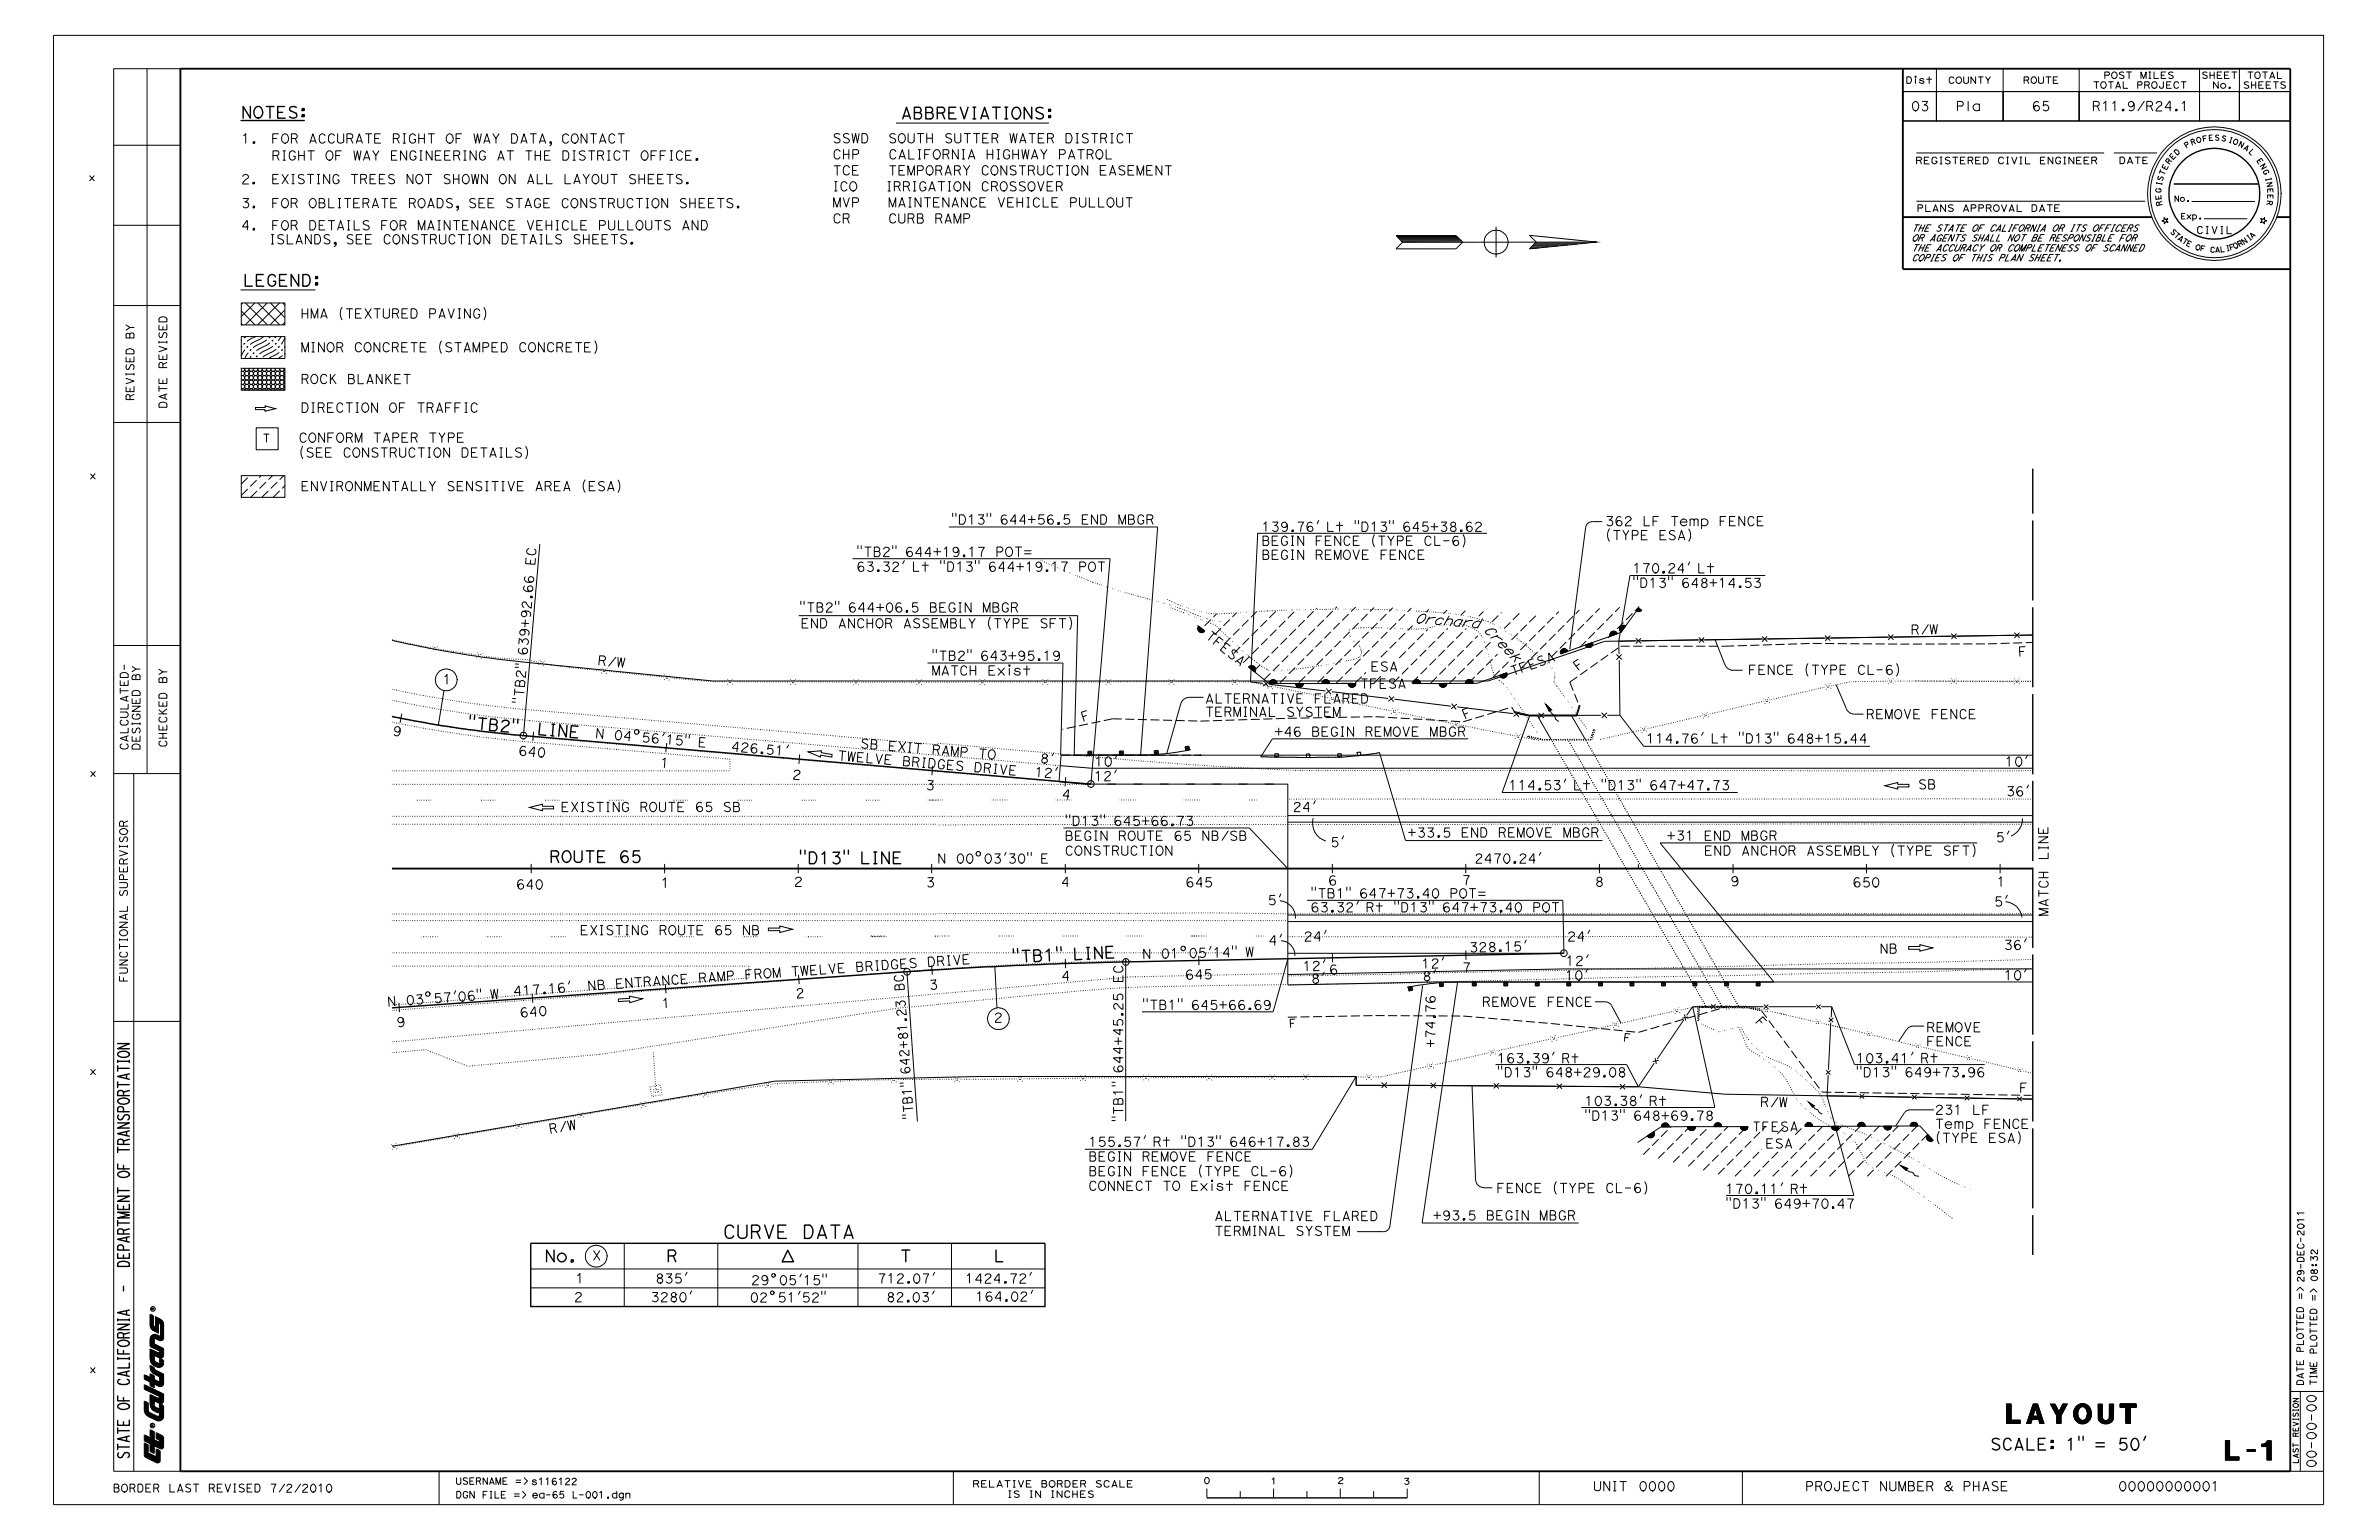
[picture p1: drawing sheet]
<svg xmlns="http://www.w3.org/2000/svg" width="432mm" height="279mm" viewBox="0 0 432 279" stroke-linecap="round" stroke-linejoin="round" font-family="sans-serif">
<defs><g id="words">
<g font-size="10.3">
<text x="256.7" y="113" transform="rotate(5 256.7 113)">O</text>
<text x="259.2" y="113.2" transform="rotate(5 259.2 113.2)">rchard</text>
</g>
<g font-size="3.1">
<text x="364.2" y="258.3">LAYOUT</text>
<text x="403.9" y="264.9">L-1</text>
</g>
<text font-size="2.3" x="120.1" y="182.9" transform="rotate(-3 120.1 182.9)">1</text>
<g font-size="2.2">
<text x="269.1" y="114.4" transform="rotate(45 269.1 114.4)">C r e e k</text>
<text x="346.8" y="115.1" transform="rotate(-1 346.8 115.1)">R/W</text>
<text x="84.8" y="132.2" transform="rotate(5 84.8 132.2)">&quot; T B 2 &quot;</text>
<text x="96.3" y="133.2" transform="rotate(5 96.3 133.2)">L I N E</text>
<text x="258.1" y="178" transform="rotate(-1 258.1 178)">8’</text>
<text x="319.4" y="200.8" transform="rotate(1 319.4 200.8)">R/W</text>
<text x="131.2" y="224.7">CURVE DATA</text>
</g>
<g font-size="2.1">
<text x="215.1" y="177.7" transform="rotate(-1 215.1 177.7)">6 4 5</text>
<text x="237.9" y="178.4" transform="rotate(-1 237.9 178.4)">8 ’</text>
</g>
<g font-size="1.9">
<text x="43.7" y="21.4">NOTES:</text>
<text x="163.4" y="21.6">ABBREVIATIONS:</text>
<text x="44" y="51.9">LEGEND:</text>
<text x="167.9" y="143.3" transform="rotate(3 167.9 143.3)">3</text>
<text x="99.7" y="156.5">ROUTE 65</text>
<text x="168.6" y="179.6" transform="rotate(-3 168.6 179.6)">3</text>
<text x="71.9" y="186.3" transform="rotate(-3 71.9 186.3)">9</text>
<text x="98.8" y="229">No.</text>
<text x="120.9" y="229">R</text>
<text x="361.2" y="263.1">SCALE: 1&quot; = 50’</text>
<text x="23.5" y="264.8" transform="rotate(-90 23.5 264.8)">STATE OF CALIFORNIA - DEPARTMENT OF TRANSPORTATION</text>
</g>
<g font-size="1.8">
<text x="132.6" y="136.2" transform="rotate(5 132.6 136.2)">4 2 6 . 5 1 ’</text>
<text x="143.7" y="141.4" transform="rotate(4 143.7 141.4)">2</text>
<text x="236.4" y="176.2" transform="rotate(-1 236.4 176.2)">1 2 ’</text>
<text x="258" y="175.7" transform="rotate(-1 258 175.7)">1 2 ’</text>
</g>
<g font-size="1.7">
<text x="71.1" y="133.4" transform="rotate(10 71.1 133.4)">9</text>
<text x="199.9" y="173.9" transform="rotate(-3 199.9 173.9)">E</text>
<text x="187.3" y="174.5" transform="rotate(-3 187.3 174.5)">B</text>
</g>
<g font-size="1.6">
<text x="43.7" y="37.7">3.</text>
<text x="47.3" y="37.7">FOR OBLITERATE ROADS, SEE STAGE CONSTRUCTION SHEETS.</text>
<text x="54.5" y="89.1">ENVIRONMENTALLY SENSITIVE AREA (ESA)</text>
<text x="188.7" y="138.4" transform="rotate(4 188.7 138.4)">8 ’</text>
<text x="348.1" y="143.2">SB</text>
<text x="234.6" y="147.3">24’</text>
<text x="314" y="160.8">9</text>
<text x="237.8" y="165.5">63.32’ Rt &quot;D13&quot; 647+73.40 POT</text>
<text x="236.6" y="170.8">24’</text>
<text x="284.4" y="170.8">24’</text>
<text x="106.6" y="179.7" transform="rotate(-4 106.6 179.7)">N B</text>
<text x="111.1" y="179.4" transform="rotate(-4 111.1 179.4)">E N T R A N C E</text>
<text x="126.4" y="178.3" transform="rotate(-4 126.4 178.3)">R A M P</text>
<text x="134.8" y="177.8" transform="rotate(-4 134.8 177.8)">F R O M</text>
<text x="143.3" y="177.2" transform="rotate(-4 143.3 177.2)">T W E L V E</text>
<text x="155.2" y="176.3" transform="rotate(-4 155.2 176.3)">B R I D G E S</text>
<text x="167.6" y="175.5" transform="rotate(-4 167.6 175.5)">D R I V E</text>
<text x="73.4" y="182.4" transform="rotate(-4 73.4 182.4)">0 3 ^ 5 7 ’ 0 6 &quot;</text>
<text x="93.2" y="180.7" transform="rotate(-4 93.2 180.7)">4 1 7 . 1 6 ’</text>
<text x="94.3" y="184.6" transform="rotate(-4 94.3 184.6)">6 4 0</text>
</g>
<g font-size="1.5">
<text x="346.8" y="20.1">03</text>
<text x="354.9" y="20.1">Pla</text>
<text x="368.7" y="20.1">65</text>
<text x="379.7" y="20.1">R11.9/R24.1</text>
<text x="47.3" y="26">FOR ACCURATE RIGHT OF WAY DATA, CONTACT</text>
<text x="49.3" y="29.1">RIGHT OF WAY ENGINEERING AT THE DISTRICT OFFICE.</text>
<text x="151.1" y="26">SSWD</text>
<text x="151.1" y="28.9">CHP</text>
<text x="158.6" y="28.9">CALIFORNIA HIGHWAY PATROL</text>
<text x="160.4" y="26">SOUTH SUTTER WATER DISTRICT</text>
<text x="43.7" y="33.4">2.</text>
<text x="47.4" y="33.4">EXISTING TREES NOT SHOWN ON ALL LAYOUT SHEETS.</text>
<text x="151.1" y="31.8">TCE</text>
<text x="151.1" y="34.7">ICO</text>
<text x="158.2" y="34.7">IRRIGATION CROSSOVER</text>
<text x="158.3" y="31.8">TEMPORARY CONSTRUCTION EASEMENT</text>
<text x="47.3" y="41.7">FOR DETAILS FOR MAINTENANCE VEHICLE PULLOUTS AND</text>
<text x="151.1" y="40.5">CR</text>
<text x="158.2" y="40.5">CURB RAMP</text>
<text x="159.2" y="37.6">MAINTENANCE VEHICLE PULLOUT</text>
<text x="45.9" y="44.3">ISLANDS, SEE CONSTRUCTION DETAILS SHEETS.</text>
<text x="54.5" y="57.8">HMA (TEXTURED PAVING)</text>
<text x="54.5" y="63.9">MINOR CONCRETE (STAMPED CONCRETE)</text>
<text x="54.5" y="69.6">ROCK BLANKET</text>
<text x="54.5" y="74.8">DIRECTION OF TRAFFIC</text>
<text x="54.2" y="80.3">CONFORM TAPER TYPE</text>
<text x="54.2" y="83">(SEE CONSTRUCTION DETAILS)</text>
<text x="172.6" y="95.1">&quot;D13&quot; 644+56.5 END MBGR</text>
<text x="291.3" y="95.4">362 LF Temp FENCE</text>
<text x="155.4" y="101">&quot;TB2&quot; 644+19.17 POT=</text>
<text x="228.9" y="96.5">139.76’ Lt &quot;D13&quot; 645+38.62</text>
<text x="228.9" y="99">BEGIN FENCE (TYPE CL-6)</text>
<text x="228.9" y="101.5">BEGIN REMOVE FENCE</text>
<text x="291.3" y="98">(TYPE ESA)</text>
<text x="96.9" y="103.8" transform="rotate(-85 96.9 103.8)">E C</text>
<text x="155.4" y="103.7">63.32’ Lt &quot;D13&quot; 644+19.17 POT</text>
<text x="296.3" y="103.9">170.24’ Lt</text>
<text x="296.3" y="106.6">&quot;D13&quot; 648+14.53</text>
<text x="145" y="111.1">&quot;TB2&quot; 644+06.5 BEGIN MBGR</text>
<text x="145.3" y="113.9">END ANCHOR ASSEMBLY (TYPE SFT)</text>
<text x="95.7" y="118.6" transform="rotate(-85 95.7 118.6)">6 3 9 + 9 2 . 6 6</text>
<text x="169" y="119.8">&quot;TB2&quot; 643+95.19</text>
<text x="95.4" y="122.4" transform="rotate(-85 95.4 122.4)">2 &quot;</text>
<text x="108.4" y="120.6" transform="rotate(6 108.4 120.6)">R / W</text>
<text x="169" y="122.5">MATCH Exist</text>
<text x="248.7" y="121.8">ESA</text>
<text x="286.3" y="121.8" transform="rotate(-36 286.3 121.8)">F</text>
<text x="317.3" y="122.4">FENCE (TYPE CL-6)</text>
<text x="94.9" y="127.8" transform="rotate(-85 94.9 127.8)">&quot; T B</text>
<text x="196.5" y="131" transform="rotate(-19 196.5 131)">F</text>
<text x="218.7" y="127.6">ALTERNATIVE FLARED</text>
<text x="218.7" y="130">TERMINAL SYSTEM</text>
<text x="265.8" y="130.5" transform="rotate(-23 265.8 130.5)">F</text>
<text x="338.6" y="130.5">REMOVE FENCE</text>
<text x="231.2" y="133.6">+46 BEGIN REMOVE MBGR</text>
<text x="198.5" y="141.7">12’</text>
<text x="273.7" y="143.3">114.53’ Lt &quot;D13&quot; 647+47.73</text>
<text x="101.7" y="147.3">EXISTING ROUTE 65 SB</text>
<text x="193.2" y="149.8">&quot;D13&quot; 645+66.73</text>
<text x="364" y="144.4">36’</text>
<text x="193.2" y="152.5">BEGIN ROUTE 65 NB/SB</text>
<text x="193.2" y="155.2">CONSTRUCTION</text>
<text x="255.4" y="151.9">+33.5 END REMOVE MBGR</text>
<text x="302.5" y="152.5">+31 END MBGR</text>
<text x="309.3" y="155.2">END ANCHOR ASSEMBLY (TYPE SFT)</text>
<text x="93.6" y="161.3">640</text>
<text x="144" y="160.8">2</text>
<text x="168" y="160.9">3</text>
<text x="215.1" y="160.9">645</text>
<text x="241" y="160.6">6</text>
<text x="267.6" y="156.6">2470.24’</text>
<text x="289.4" y="160.8">8</text>
<text x="336.2" y="160.9">650</text>
<text x="237.8" y="162.9">&quot;TB1&quot; 647+73.40 POT=</text>
<text x="371.8" y="166.3" transform="rotate(-90 371.8 166.3)">MATCH LINE</text>
<text x="105.2" y="169.6">EXISTING ROUTE 65 NB</text>
<text x="341.1" y="173">NB</text>
<text x="363.6" y="172.3">36’</text>
<text x="284" y="177.8">10’</text>
<text x="284.1" y="175.2">12’</text>
<text x="164.2" y="181" transform="rotate(-94 164.2 181)">B C</text>
<text x="180.3" y="185.5">2</text>
<text x="207.3" y="183.2">&quot;TB1&quot; 645+66.69</text>
<text x="268.9" y="182.6">REMOVE FENCE</text>
<text x="318.5" y="185.4" transform="rotate(49 318.5 185.4)">F</text>
<text x="260.5" y="190.2" transform="rotate(-90 260.5 190.2)">+74.76</text>
<text x="349.6" y="189.8">FENCE</text>
<text x="165.2" y="194.6" transform="rotate(-94 165.2 194.6)">6 4 2 + 8 1 . 2 3</text>
<text x="271.6" y="192.8">163.39’ Rt</text>
<text x="271.6" y="195.4">&quot;D13&quot; 648+29.08</text>
<text x="336.8" y="195.4">&quot;D13&quot; 649+73.96</text>
<text x="165.8" y="203.1" transform="rotate(-94 165.8 203.1)">&quot; T B 1 &quot;</text>
<text x="203.8" y="203.6" transform="rotate(-90 203.8 203.6)">&quot;TB1&quot; 644+45.25 EC</text>
<text x="287.5" y="200.6">103.38’ Rt</text>
<text x="287.5" y="203.3">&quot;D13&quot; 648+69.78</text>
<text x="351.1" y="202.2">231 LF</text>
<text x="99.7" y="205.7" transform="rotate(-10 99.7 205.7)">R / W</text>
<text x="197.5" y="208">155.57’ Rt &quot;D13&quot; 646+17.83</text>
<text x="320.4" y="208.3">ESA</text>
<text x="351.1" y="204.7">Temp FENCE</text>
<text x="351.1" y="207.3">(TYPE ESA)</text>
<text x="197.5" y="210.7">BEGIN REMOVE FENCE</text>
<text x="197.5" y="213.3">BEGIN FENCE (TYPE CL-6)</text>
<text x="197.5" y="216">CONNECT TO Exist FENCE</text>
<text x="260" y="221.4">+93.5 BEGIN MBGR</text>
<text x="271.5" y="216.4">FENCE (TYPE CL-6)</text>
<text x="313.1" y="219.2">&quot;D13&quot; 649+70.47</text>
<text x="220.4" y="224.2">TERMINAL SYSTEM</text>
<text x="118.9" y="232.8">835’</text>
<text x="136.2" y="233.1">29°05’15&quot;</text>
<text x="159.2" y="232.8">712.07’</text>
<text x="175.1" y="232.8">1424.72’</text>
<text x="104.1" y="236.2">2</text>
<text x="118" y="236.2">3280’</text>
<text x="136" y="236.3">02°51’52&quot;</text>
<text x="158.8" y="236.2">82.03’</text>
<text x="175.5" y="236.1">164.02’</text>
<text x="327.6" y="270.5">PROJECT NUMBER &amp; PHASE</text>
</g>
<text font-size="1.4" x="401" y="45.8" transform="rotate(3 401 45.8)">C</text>
<g font-size="1.3">
<text x="24.3" y="72.7" transform="rotate(-90 24.3 72.7)">REVISED BY</text>
<text x="30.3" y="74.1" transform="rotate(-90 30.3 74.1)">DATE REVISED</text>
<text x="23.2" y="136.2" transform="rotate(-90 23.2 136.2)">CALCULATED-</text>
<text x="25.4" y="136.2" transform="rotate(-90 25.4 136.2)">DESIGNED BY</text>
<text x="30.2" y="135.7" transform="rotate(-90 30.2 135.7)">CHECKED BY</text>
<text x="94" y="137" transform="rotate(5 94 137)">6</text>
<text x="117.7" y="134.7" transform="rotate(5 117.7 134.7)">6</text>
<text x="122.1" y="135.1" transform="rotate(5 122.1 135.1)">5</text>
<text x="125.9" y="135.4" transform="rotate(5 125.9 135.4)">E</text>
<text x="156.1" y="135.7" transform="rotate(5 156.1 135.7)">S B</text>
<text x="160.3" y="136.1" transform="rotate(5 160.3 136.1)">E</text>
<text x="169.6" y="136.9" transform="rotate(5 169.6 136.9)">A</text>
<text x="174.3" y="137.3" transform="rotate(5 174.3 137.3)">P</text>
<text x="156.1" y="138.3" transform="rotate(5 156.1 138.3)">E L V</text>
<text x="163.7" y="138.9" transform="rotate(5 163.7 138.9)">B R I D</text>
<text x="170.2" y="139.5" transform="rotate(5 170.2 139.5)">G</text>
<text x="172.1" y="139.6" transform="rotate(5 172.1 139.6)">E S</text>
<text x="177.9" y="140.1" transform="rotate(5 177.9 140.1)">R I V</text>
<text x="182.6" y="140.5" transform="rotate(5 182.6 140.5)">E</text>
<text x="23.1" y="178.2" transform="rotate(-90 23.1 178.2)">FUNCTIONAL SUPERVISOR</text>
<text x="294.6" y="188.9" transform="rotate(7 294.6 188.9)">F</text>
<text x="20.4" y="270.7">BORDER LAST REVISED 7/2/2010</text>
</g>
<g font-size="1.2">
<text x="398.6" y="42.4">CIVIL</text>
<text x="366.3" y="119.1" transform="rotate(-2 366.3 119.1)">F</text>
<text x="189.2" y="141" transform="rotate(5 189.2 141)">2</text>
<text x="144.4" y="181.1" transform="rotate(-5 144.4 181.1)">2</text>
<text x="366.4" y="198.2" transform="rotate(2 366.4 198.2)">F</text>
</g>
<g font-size="1.1">
<text x="345.8" y="15.2">Dist</text>
<text x="353.5" y="15.2">COUNTY</text>
<text x="367.1" y="15.2">ROUTE</text>
<text x="379.8" y="16">TOTAL PROJECT</text>
<text x="381.8" y="14.3">POST MILES</text>
<text x="399.5" y="14.2">SHEET</text>
<text x="401.5" y="16">No.</text>
<text x="407.1" y="16.1">SHEETS</text>
<text x="347.6" y="29.7">REGISTERED CIVIL ENGINEER</text>
<text x="347.8" y="38.4">PLANS APPROVAL DATE</text>
<text x="346.9" y="42">THE STATE OF CALIFORNIA OR ITS OFFICERS</text>
<text x="346.9" y="43.8">OR AGENTS SHALL NOT BE RESPONSIBLE FOR</text>
<text x="346.9" y="45.6">THE ACCURACY OR COMPLETENESS OF SCANNED</text>
<text x="346.9" y="47.4">COPIES OF THIS PLAN SHEET.</text>
<text x="418.1" y="232.7" transform="rotate(-90 418.1 232.7)">29-DE</text>
<text x="420.6" y="232.6" transform="rotate(-90 420.6 232.6)">08:32</text>
<text x="82.7" y="269.3">USERNAME =&gt; s1161</text>
<text x="176.5" y="269.8">RELATIVE BORDER SCALE</text>
<text x="82.7" y="271.8">DGN FILE =&gt;</text>
<text x="96.5" y="271.8">ea-65 L-</text>
<text x="182.7" y="271.7">IS IN INCHES</text>
</g>
<g font-size="1">
<text x="397.7" y="26.4" transform="rotate(-18 397.7 26.4)">R</text>
<text x="404.3" y="25.8" transform="rotate(16 404.3 25.8)">I</text>
<text x="407.1" y="27" transform="rotate(30 407.1 27)">A</text>
<text x="234" y="186.4" transform="rotate(-2 234 186.4)">F</text>
<text x="242.7" y="269.2">2</text>
<text x="254.7" y="269.3">3</text>
</g>
<g font-size=".9">
<text x="393.7" y="29.9" transform="rotate(-52 393.7 29.9)">R</text>
<text x="394.4" y="29.1" transform="rotate(-47 394.4 29.1)">E</text>
<text x="396.8" y="26.9" transform="rotate(-32 396.8 26.9)">P</text>
<text x="398.7" y="26" transform="rotate(-15 398.7 26)">O</text>
<text x="399.8" y="25.7" transform="rotate(-10 399.8 25.7)">F</text>
<text x="403.1" y="25.5" transform="rotate(13 403.1 25.5)">S</text>
<text x="408" y="27.6" transform="rotate(43 408 27.6)">L</text>
<text x="409.5" y="29.2" transform="rotate(54 409.5 29.2)">E</text>
<text x="392.2" y="35.1" transform="rotate(-87 392.2 35.1)">G</text>
<text x="392.3" y="33.9" transform="rotate(-79 392.3 33.9)">I</text>
<text x="392.5" y="33" transform="rotate(-74 392.5 33)">S</text>
<text x="392.7" y="31.9" transform="rotate(-69 392.7 31.9)">T</text>
<text x="410.7" y="31" transform="rotate(65 410.7 31)">G</text>
<text x="411.1" y="32.2" transform="rotate(74 411.1 32.2)">I</text>
<text x="411.5" y="34.1" transform="rotate(87 411.5 34.1)">E</text>
<text x="411.6" y="35.2" transform="rotate(90 411.6 35.2)">E</text>
<text x="392.3" y="36.3" transform="rotate(-96 392.3 36.3)">E</text>
<text x="392.5" y="37.3" transform="rotate(-103 392.5 37.3)">R</text>
<text x="394.6" y="36.6">No.</text>
<text x="395.8" y="39.8">Exp.</text>
<text x="411.5" y="36.3" transform="rotate(96 411.5 36.3)">R</text>
<text x="393.8" y="42.1" transform="rotate(45 393.8 42.1)">S</text>
<text x="394.4" y="42.8" transform="rotate(39 394.4 42.8)">T</text>
<text x="395.9" y="44" transform="rotate(32 395.9 44)">T</text>
<text x="402" y="45.8">A</text>
<text x="406.4" y="44.9" transform="rotate(-29 406.4 44.9)">R</text>
<text x="408.7" y="43.4" transform="rotate(-43 408.7 43.4)">A</text>
<text x="417.1" y="265.6" transform="rotate(-90 417.1 265.6)">LAST REVISION</text>
</g>
<g font-size=".8">
<text x="395.1" y="28.3" transform="rotate(-43 395.1 28.3)">D</text>
<text x="393.2" y="31" transform="rotate(-65 393.2 31)">E</text>
<text x="395.2" y="43.4" transform="rotate(39 395.2 43.4)">A</text>
<text x="396.7" y="44.5" transform="rotate(27 396.7 44.5)">E</text>
<text x="399.3" y="45.5" transform="rotate(13 399.3 45.5)">F</text>
<text x="404.7" y="45.4" transform="rotate(-16 404.7 45.4)">F</text>
<text x="405.5" y="45.2" transform="rotate(-27 405.5 45.2)">O</text>
<text x="408.1" y="43.8" transform="rotate(-39 408.1 43.8)">I</text>
</g>
<text font-size=".7" x="404" y="45.6" transform="rotate(-12 404 45.6)">I</text>
<g font-size=".4">
<text x="28" y="237.7" transform="rotate(-90 28 237.7)">R</text>
<text x="27.9" y="258.9" transform="rotate(-90 27.9 258.9)">R</text>
</g>
</g></defs>
<g fill="none" stroke="#000" stroke-width=".18">
<path d="M9.7 6.4h412v266.6h-412zM26.7 12.5v127.9M32.7 12.5h-12.1v254.4h12.1M345.4 16.6h6.1v5.3h-6.1zM345.4 16.6h70.3M346.1 13.9h.4a.51 .51 0 0 1 .4 .8l-.3 .4h-.5zM347.7 14l.1-.1-.2-.1v.2h.1M348.9 18.4h.9l-.2 .4-.3 .2M350.2 13.9v1.2M351.5 16.6h12.1v5.3h-12.1zM351.5 12.5v9.4M353.8 14.2a.44 .44 0 0 1 .4-.3 .44 .44 0 0 1 .4 .3"/>
<path d="M355.5 15.1a.58 .58 0 0 0 .5-.6 .58 .58 0 0 0-.7-.5 .61 .61 0 0 0-.3 .7 .61 .61 0 0 0 .6 .4M356 19.2a.42 .42 0 0 0 .4-.4 .42 .42 0 0 0-.4-.4h-.7v1.7M356.4 13.9v.9M357.2 18.4v1.7M357.3 13.9v.9M358.6 13.9v1.2l-.9-1.2v1.2M359.1 13.9h.8M359.5 13.9v1.2M360.4 13.9l.4 .6 .5-.6M363.6 12.5v9.4M363.6 16.6h13.8v5.3h-13.8zM367.9 14.5a.3 .3 0 0 0 .3-.3 .3 .3 0 0 0-.3-.3h-.5v1.2"/>
<path d="M369.1 15.1a.58 .58 0 0 0 .5-.7 .58 .58 0 0 0-.7-.4l-.1 .1a.61 .61 0 0 0-.1 .7 .61 .61 0 0 0 .5 .3M370 18.6l-.3-.2a.65 .65 0 0 0-.6 .5v.6M370 13.9v.9M370.9 13.9v.9M371.4 13.9h.9M371.8 18.4h-.9v.8M371.8 13.9v1.2M373.4 13.9h-.7v1.2h.8M377.4 12.5v9.4M377.4 16.6h21.8v5.3h-21.8zM380 14.8h.9M380.5 14.8v1.2"/>
<path d="M380.7 19.2l.3-.3-.1-.4-.2-.1h-.7v1.7M381.8 18.7l.4-.3v1.7M381.8 16l.3-.1 .2-.4a.58 .58 0 0 0-.4-.7 .59 .59 0 0 0-.6 .6 .59 .59 0 0 0 .6 .6M382.6 13.7l.3-.3-.1-.3h-.8v1.1M382.7 14.8h.9M383.1 14.8v1.2M383.5 18.7l.4-.3v1.7M383.8 14.2a.58 .58 0 0 0 .4-.6 .58 .58 0 0 0-.6-.5 .62 .62 0 0 0-.3 .7 .62 .62 0 0 0 .6 .4M384 16l.5-1.2 .4 1.2M385.4 14.8v1.2h.8M385.5 13.1a.47 .47 0 0 0-.8 .3l.1 .1M386 13.1h.9"/>
<path d="M386.4 13.1v1.1M387.1 19.2l-.3 .2-.4-.2-.1-.3 .2-.4 .4-.1 .3 .3 .1 .3-.2 .3M388.5 15.4a.3 .3 0 0 0 .3-.3 .3 .3 0 0 0-.3-.3h-.5v1.2M388.6 14.2v-1.1l.5 1.1 .4-1.1v1.1M389.2 18.4l-1.2 1.7M389.8 15.4l.3-.2-.1-.3-.7-.1v1.2M390 13.1h.4M390.2 13.1v1.1M390.3 19.2l.4-.2-.1-.5-.3-.1h-.6v1.7M391 13.1v1.1h.8M391 16l.4-.2a.71 .71 0 0 0-.2-1 .59 .59 0 0 0-.7 .6 .59 .59 0 0 0 .6 .6M391.4 18.8a.53 .53 0 0 1 .5-.4 .53 .53 0 0 1 .5 .4"/>
<path d="M392.7 14.8v1M393 13.1h-.7v1.1h.8M394 19.5h-1l.8-1.1h.1v1.7M394 14.8h-.7v1.2h.8M394.4 13.1a.48 .48 0 0 0-.8 .3l.1 .1M394.7 15.1l.2-.3h.3l.2 .3M395.9 14.8h.9M396.1 18.7l.4-.3v1.7M396.3 14.8v1.2M399.2 16.6h7.3v5.3h-7.3zM399.2 12.5v9.4M400.6 13.1a.47 .47 0 0 0-.8 .3l.1 .1"/>
<path d="M401.1 13.1v1.1M401.9 13.1v1.1M402.6 14.8v1.2l-.8-1.2v1.2M403.2 13.1h-.8v1.1h.9M404.6 13.1h-.8v1.1h.8M405.1 13.1h.9M405.5 13.1v1.1M406.5 16.6h9.2v5.3h-9.2zM406.5 12.5v9.4M408 13.1h.9M408.1 14.9a.47 .47 0 0 0-.7 .3l.1 .1M408.5 13.1v1.1"/>
<path d="M408.7 14.8v1.2M409.4 14.8v1.2M409.8 14.2h.1a.58 .58 0 0 0 .3-.7l-.1-.4a.58 .58 0 0 0-.8 .5 .58 .58 0 0 0 .6 .6M410.7 13.1h.8M410.8 14.8h-.8v1.2h.8M411.1 13.1v1.1M412 14.2l.4-1.1 .5 1.1M412.1 14.8h-.8v1.2h.8M412.1 13.9h.6M412.6 14.8h.9M413.1 14.8v1.2M413.4 13.1v1.1h.7"/>
<path d="M414.8 14.9a.47 .47 0 0 0-.8 .3l.1 .1M16.3 31.9l.8 .9M17.1 31.9l-.8 .9M20.6 26.4h12.1M44.1 32a.54 .54 0 0 1 .5-.3 .54 .54 0 0 1 .5 .3M44.1 36h1l-.3 .5-.3 .1M44.2 24.6l.4-.3v1.7M46 26h.2v-.3h-.2v.3M50.2 28.2l.3-.1a.42 .42 0 0 0 .1-.5 .42 .42 0 0 0-.4-.2h-.6v1.7M50.5 31.6h-1v1.7h1.1M50.5 36h-1v1.7M50.5 24.3h-1v1.7"/>
<path d="M51.2 31.6l1.1 1.7M51.4 27.4h.4M51.6 27.4v1.7M51.7 37.7a.87 .87 0 0 0 .7-.9 .87 .87 0 0 0-.7-.8 .87 .87 0 0 0-.6 .9 .87 .87 0 0 0 .7 .8M51.8 26a.87 .87 0 0 0 .6-.9 .87 .87 0 0 0-.7-.8 .87 .87 0 0 0-.6 .9 .87 .87 0 0 0 .7 .8M52.3 31.6l-1.1 1.7M52.6 27.7l.3-.3h.3l.4 .3M53 31.6h.4M53.2 31.6v1.7M53.6 25.1h.1a.43 .43 0 0 0 .3-.4 .43 .43 0 0 0-.4-.4h-.7v1.7M53.6 36.9l.2-.2 .2-.3-.2-.3-.2-.1h-.7v1.7M54.2 27.4v1.7"/>
<path d="M55.1 31.8l-.4-.2-.5 .2v.4l.1 .1M55.2 27.4v1.7M55.8 31.6h1.1M55.9 27.4h1.1M56.2 26l.6-1.7 .6 1.7M56.4 31.6v1.7M56.5 27.4v1.7M56.7 37.7a.87 .87 0 0 0 .7-.9 .87 .87 0 0 0-.7-.8 .87 .87 0 0 0-.6 .9 .87 .87 0 0 0 .7 .8M57.6 31.6h.4M57.8 31.6v1.7M58 24.6l.1-.1a.51 .51 0 0 1 .5-.2 .51 .51 0 0 1 .4 .3M58.7 36.8l.2-.2a.41 .41 0 0 0-.4-.6h-.6v1.7h.8"/>
<path d="M59.7 36v1.7h.9M59.7 24.6l.1-.1a.51 .51 0 0 1 .4-.2 .51 .51 0 0 1 .5 .3M59.8 29.1a.86 .86 0 0 0 .6-1 .86 .86 0 0 0-.8-.7 .91 .91 0 0 0-.4 .9 .91 .91 0 0 0 .7 .8M59.8 31.6v1.7l-1.1-1.7v1.7M60.5 32l.1-.1a.51 .51 0 0 1 .5-.3 .51 .51 0 0 1 .4 .4M61.3 24.3v1.3M61.4 36h.4M61.6 36v1.7M62 27.4h-1.1v1.7M62.4 24.3v1.3M62.5 36h1.1M63.1 36v1.7"/>
<path d="M63.6 25.1a.42 .42 0 0 0 .4-.4 .42 .42 0 0 0-.4-.4h-.6v1.7M63.8 31.6h1.1M64.2 27.4l.3 1.7 .4-1.7 .3 1.7 .3-1.7M64.4 31.6v1.7M64.7 26l.5-1.7 .6 1.7M65.2 36h-1v1.7h1.1M66 29.1l.6-1.7 .5 1.7M66.1 32.5l.3-.1a.45 .45 0 0 0-.3-.8h-.6v1.7M66.4 24.3h1.1M66.6 36.9l.3-.2a.45 .45 0 0 0-.3-.7h-.7v1.7M66.9 24.3v1.7M67.6 37.7l.5-1.7 .6 1.7"/>
<path d="M67.7 27.4l.5 .8 .6-.8M68.1 31.6h-.9v1.7h1M69 24.3h-1v1.7h1.1M69.3 36h1.1M69.8 36v1.7M69.8 31.6h-.9v1.7h1M71.5 31.8l-.4-.2-.5 .2 .1 .5M71.9 36h-1v1.7h1.1M72 27.4h-.9v1.7h1M72.1 25.1l.4-.3-.2-.4-.2-.1h-.7v1.7M73.2 24.3h.4M73.4 24.3v1.7"/>
<path d="M73.8 27.4v1.7l-1.1-1.7v1.7M74.4 24.6a.55 .55 0 0 1 .5-.3 .55 .55 0 0 1 .5 .3M74.5 27.7l.3-.3h.4l.3 .3M75 31.6v1.7l-1.1-1.7v1.7M75 36.9l.4-.4-.1-.3-.3-.2h-.7v1.7M76 24.3v1.7M76.1 33.3a.87 .87 0 0 0 .7-.8 .87 .87 0 0 0-.7-.9 .87 .87 0 0 0-.7 .9 .87 .87 0 0 0 .8 .8M76.2 27.4h.4M76.4 27.4v1.7M76.5 37.7a.87 .87 0 0 0 .7-.9 .87 .87 0 0 0-.7-.8 .87 .87 0 0 0-.6 .9 .87 .87 0 0 0 .7 .8M77 24.3v1.7M77.2 31.6h1.2"/>
<path d="M77.7 37.7l.5-1.7 .6 1.7M77.7 24.3h1.1M77.8 31.6v1.7M78.3 24.3v1.7M78.4 27.4v1.7l-1-1.7v1.7M79.4 36h.5a.95 .95 0 0 1 .5 .9 .95 .95 0 0 1-.5 .8h-.5zM80 27.4h-1v1.7h1.1M81.6 26a.86 .86 0 0 0 .7-.9 .86 .86 0 0 0-.7-.8 .88 .88 0 0 0-.6 .9 .88 .88 0 0 0 .7 .8M81.6 31.8l-.7-.1-.3 .3 .2 .3M81.7 27.4h-1v1.7h1.1M82.1 36.1a.54 .54 0 0 0-.7-.1 .54 .54 0 0 0-.3 .6h.1M82.3 31.6v1.7"/>
<path d="M83.1 28.2l.2-.1 .2-.3-.2-.3-.1-.1h-.8v1.7M83.3 31.6v1.7M83.8 24.3h-1v1.7M84.2 27.4h.4M84.4 27.4v1.7M84.5 33.3a.86 .86 0 0 0 .7-.8 .86 .86 0 0 0-.7-.9 .88 .88 0 0 0-.6 .9 .88 .88 0 0 0 .7 .8M85.6 31.6l.3 1.7 .4-1.7 .3 1.7 .3-1.7M86 24.3l.3 1.7 .4-1.7 .3 1.7 .4-1.7M86.3 36.1a.54 .54 0 0 0-.7-.1 .54 .54 0 0 0-.3 .6h.1M86.4 27.4v1.7l-1.1-1.7v1.7M87.1 27.7l.3-.3h.4l.3 .3M87.8 26l.6-1.7 .5 1.7"/>
<path d="M87.9 36h-1v1.7h1.1M88.5 31.6v1.7l-1.1-1.7v1.7M89.5 24.3l.5 .8 .6-.8M89.6 36h-1v1.7h1M90.4 29.1l.5-1.7 .6 1.7M91.2 33.3h.2a.89 .89 0 0 0 .5-.9 .89 .89 0 0 0-.7-.8 .87 .87 0 0 0-.6 .9 .87 .87 0 0 0 .7 .8M92.1 27.4h1.1M92.6 27.4v1.7M92.9 24.3h.5a.93 .93 0 0 1 .6 .8 .93 .93 0 0 1-.6 .9h-.5zM93 36.1a.54 .54 0 0 0-.7-.1 .54 .54 0 0 0-.2 .6M93.5 31.6v1.7l-1.1-1.7v1.7M93.7 36h1.1"/>
<path d="M94.2 36v1.7M94.6 26l.5-1.7 .6 1.7M95.3 37.7l.6-1.7 .6 1.7M95.4 27.4h1.1M95.8 33.3l.5-1.7 .6 1.7M96 27.4v1.7M96.2 24.3h1.1M96.8 24.3v1.7M97.1 36.3l.4-.3 .4 .1 .2 .2M97.1 27.4v1.7M97.5 31.6v1.7h1M97.9 26l.5-1.7 .6 1.7"/>
<path d="M98.1 27.4v1.7M99.2 31.6v1.7h1M99.7 36h-1v1.7h1.1M99.8 27.4h-1v1.7h1.1M102.1 36.3l.5-.3 .4 .1 .1 .2M102.2 27.4h.7a1.09 1.09 0 0 1 0 1.6l-.7 .1zM102.2 24.6a.55 .55 0 0 1 .5-.3 .55 .55 0 0 1 .5 .3M102.6 31.6v1.7h1M104 27.4h.4M104.2 33.3l.6-1.7 .5 1.7M104.2 27.4v1.7M104.2 37.7a.87 .87 0 0 0 .7-.9 .87 .87 0 0 0-.7-.8 .87 .87 0 0 0-.6 .9 .87 .87 0 0 0 .7 .8"/>
<path d="M104.3 26a.87 .87 0 0 0 .7-.9 .87 .87 0 0 0-.7-.8 .87 .87 0 0 0-.6 .9 .87 .87 0 0 0 .7 .8M105.9 31.6l.5 .9 .6-.9M106.2 27.5a.56 .56 0 0 0-.7-.1 .56 .56 0 0 0-.3 .5l.1 .1M106.5 36v1.7l-1.1-1.7v1.7M106.5 24.3v1.7l-1-1.7v1.7M106.8 27.4h1.1M107.2 24.3h1.1M107.4 27.4v1.7M107.7 24.3v1.7M108.1 33.3a.86 .86 0 0 0 .6-.8 .86 .86 0 0 0-.7-.9 .88 .88 0 0 0-.6 .9 .88 .88 0 0 0 .7 .8M108.1 36.1l-.6-.1-.3 .2-.1 .3 .2 .1M108.8 36h1.1"/>
<path d="M108.8 26l.6-1.7 .6 1.7M109.2 28.2l.3-.1a.42 .42 0 0 0 0-.5 .42 .42 0 0 0-.3-.2h-.7v1.7M109.2 31.6v1.3M109.3 36v1.7M110.3 31.6v1.3M110.3 27.4h.4M110.5 27.4v1.7M110.6 24.6v-.1a.51 .51 0 0 1 .5-.2 .51 .51 0 0 1 .5 .3M110.9 31.6h1.1M111.1 36.9l.4-.3v-.4l-.4-.2h-.6v1.7M111.5 31.6v1.7M111.5 27.7l.3-.3h.4l.3 .3"/>
<path d="M112.1 36v1.3M112.2 24.3h1.1M112.8 24.3v1.7M113.1 27.4h1.1M113.2 36v1.3M113.7 27.4v1.7M113.9 36.3l.4-.3 .5 .1 .1 .2M115.3 31.8l-.4-.2-.5 .2-.1 .3 .1 .2M115.5 36h1.1M116 31.6v1.7M116.1 36v1.7M117 29.1a.94 .94 0 0 0 .6-.8 .94 .94 0 0 0-.4-.9 .84 .84 0 0 0-.8 .4 .84 .84 0 0 0 .1 .9l.3 .3 .3 .1"/>
<path d="M117 31.6v1.7M117.3 36h.4M117.5 36v1.7M118.7 31.6h-1v1.7h1M119 37.7a.87 .87 0 0 0 .6-.9 .87 .87 0 0 0-.7-.8 .87 .87 0 0 0-.6 .9 .87 .87 0 0 0 .8 .8M119.1 27.4h-.9v1.7M120.3 31.6h-.9v1.7h1M120.8 27.4h-1v1.7M121.1 31.6h1.1M121.2 36v1.7l-1.1-1.7v1.7M121.6 31.6v1.7M121.6 27.4h.5"/>
<path d="M121.9 27.4v1.7M122.9 27.7l.3-.3h.3l.3 .3M123.7 31.8l-.7-.1-.3 .3 .2 .3M124.5 36.1l-.3-.1a.54 .54 0 0 0-.7 .4l.2 .2M125.2 36v1.7M125.5 27.4h-1.1v1.7h1.1M126.2 36v1.7M127.9 36h-1v1.7h1.1M129.6 36h-1v1.7h1M130.2 36h1.2M130.8 36v1.7M132.9 36.1l-.5-.1-.4 .2v.3l.1 .1"/>
<path d="M151.3 37.6v-1.7l.6 1.7 .6-1.7v1.7M151.4 30.1h1.1M151.4 27.5l.4-.3h.3l.4 .3M151.4 39.1l.4-.3h.5l.2 .3M151.5 33h.4M151.7 33v1.6M152 30.1v1.7M152.4 24.4l-.3-.2a.54 .54 0 0 0-.7 .5l.2 .2M152.7 33.3a.55 .55 0 0 1 .5-.3 .55 .55 0 0 1 .5 .3M153.1 35.9l.5 1.7 .6-1.7M153.1 27.2v1.7M153.1 30.4l.1-.1a.54 .54 0 0 1 .5-.3 .54 .54 0 0 1 .5 .4"/>
<path d="M153.8 39.6a.41 .41 0 0 0 .3-.4 .41 .41 0 0 0-.3-.4h-.7v1.7M154.1 27.2v1.7M154.1 24.4a.57 .57 0 0 0-1 .3l.1 .2M154.7 24.2l.2 1.7 .4-1.7 .3 1.7 .3-1.7M154.7 36.7h.9l.3-.4-.2-.3-.2-.1h-.8v1.7M154.8 34.6a.86 .86 0 0 0 .7-.8 .86 .86 0 0 0-.7-.8 .88 .88 0 0 0-.6 .9 .88 .88 0 0 0 .7 .7M155.5 28l.3-.1a.43 .43 0 0 0 .1-.5 .43 .43 0 0 0-.4-.2h-.7v1.7M155.7 30h-1v1.8h1.1M156.4 24.2h.6a.94 .94 0 0 1 .5 .9 .94 .94 0 0 1-.5 .8h-.6zM161.2 33h.4M161.4 37.6v-1.7l.6 1.7 .6-1.7v1.7M161.4 33v1.6"/>
<path d="M161.5 30.1h1.1M161.6 39.1l.3-.3h.4l.2 .3M161.6 27.5l.3-.3h.4l.3 .3M162 30.1v1.7M162.5 24.4a.54 .54 0 0 0-.7-.2 .54 .54 0 0 0-.2 .6v.1M162.6 22.3h27.8M163 33.8a.44 .44 0 0 0 .3-.7l-.3-.1h-.7v1.6M163.1 37.6l.6-1.7 .6 1.7M163.1 38.8v1.3M163.2 28.9l.6-1.7 .5 1.7M163.7 25.9a.87 .87 0 0 0 .6-.8 .87 .87 0 0 0-.7-.9 .87 .87 0 0 0-.6 .9 .87 .87 0 0 0 .8 .8M164.1 30h-.9v1.8h1"/>
<path d="M164.2 38.8v1.3M164.7 33.8l.3-.3v-.4l-.3-.1h-.7v1.6M164.8 31.8v-1.7l.6 1.7 .6-1.7v1.7M164.8 24.2v1.3M165 27.2v1.7h.9M165 35.9h.4M165.2 35.9v1.7M165.5 39.6a.41 .41 0 0 0 .4-.4 .41 .41 0 0 0-.4-.4h-.7v1.7M165.8 33h.4M165.9 24.2v1.3M166 33v1.6M166.5 24.2h1.2"/>
<path d="M166.7 27.2h.4M166.9 27.2v1.7M167 33.3l.1-.1a.51 .51 0 0 1 .5-.2 .51 .51 0 0 1 .4 .3M167.1 24.2v1.7M167.2 35.9v1.7l-1.1-1.7v1.7M167.2 30.9l.3-.1 .1-.3-.1-.3-.2-.1h-.8v1.7M167.3 39.6l.2-.3v-.3l-.3-.2h-.7v1.7h.7M167.8 35.9h1.1M168.2 24.2v1.7M168.3 35.9v1.7M168.6 34.6l.6-1.6 .5 1.6M168.8 27.2h-1v1.7"/>
<path d="M168.8 31.7a.87 .87 0 0 1-.7-.6 .87 .87 0 0 1 .3-.9l.2-.1a.86 .86 0 0 1 .8 .5 .86 .86 0 0 1-.3 1l-.4 .2M169.2 24.2v1.7M170 28.9a.86 .86 0 0 0 .7-1 .86 .86 0 0 0-.8-.7 .91 .91 0 0 0-.5 .9 .91 .91 0 0 0 .7 .8M170.3 33h1.1M170.5 35.9h-1.1v1.7h1.1M170.6 30.9l.4-.4-.2-.3-.1-.1h-.8v1.7M170.6 39.6l.4-.4-.2-.3-.1-.1h-.8v1.7M170.9 33v1.6M171.6 31.8l.5-1.8 .6 1.8M171.9 28l.2-.1a.42 .42 0 0 0 .1-.5 .42 .42 0 0 0-.3-.2h-.7v1.7M172.1 33h.4M172.2 35.9v1.7l-1.1-1.7v1.7"/>
<path d="M172.3 33v1.6M172.7 24.4l-.6-.2-.4 .2v.3l.1 .2M172.8 37.6l.6-1.7 .5 1.7M173.3 24.2v1.3M173.8 34.6h.1a.89 .89 0 0 0 .5-.9 .89 .89 0 0 0-.7-.7 .87 .87 0 0 0-.6 .9 .87 .87 0 0 0 .7 .7M173.9 27.2v1.7l-1-1.7v1.7M173.9 30.9a.4 .4 0 0 0 .4-.4 .4 .4 0 0 0-.4-.4h-.7v1.7M174.4 24.2v1.3M174.6 27.2h.5M174.9 27.2v1.7M174.9 30l.6 .9 .5-.9M175 24.2h1.1"/>
<path d="M175.6 35.9v1.7l-1.1-1.7v1.7M175.6 24.2v1.7M175.6 39.6a.42 .42 0 0 0 .4-.4 .42 .42 0 0 0-.4-.4h-.7v1.7M175.8 28.9l.5-1.7 .6 1.7M176 33v1.6l-1.1-1.6v1.6M176.3 36.2l.1-.2 .3-.1 .4 .1 .2 .2M176.7 24.2h1.1M177.3 24.2v1.7M178.4 30.4v-.1a.5 .5 0 0 1 .5-.3 .5 .5 0 0 1 .4 .4M178.4 33.3v-.1a.51 .51 0 0 1 .5-.2 .51 .51 0 0 1 .4 .3M178.8 35.9h-.9v1.7h1M179.2 27.2v1.7"/>
<path d="M179.3 24.2h-.9v1.7h1M180.2 27.2v1.7M180.6 31.7a.87 .87 0 0 1-.7-.6 .87 .87 0 0 1 .2-.9l.2-.1a.86 .86 0 0 1 .8 .5 .86 .86 0 0 1-.2 1l-.4 .2M180.7 33.8a.44 .44 0 0 0 .2-.7l-.2-.1h-.7v1.6M180.7 25.1l.4-.2v-.5l-.4-.2h-.6v1.7M181 27.2h.4M181.2 35.9l.6 1.7 .5-1.7M181.2 27.2v1.7M182.2 34.6a.87 .87 0 0 0 .6-.8 .87 .87 0 0 0-.7-.8 .87 .87 0 0 0-.6 .9 .87 .87 0 0 0 .8 .7M182.2 27.5l.4-.3h.3l.3 .3M182.7 30.1v1.7l-1-1.7v1.7M183.3 24.2l.3 1.7 .4-1.7 .3 1.7 .3-1.7"/>
<path d="M183.8 27.2v1.7M183.9 35.9h-1v1.7h1.1M184.3 30.2l-.3-.1-.5 .1-.1 .1 .1 .4M184.3 33.1l-.4-.1-.5 .1v.4l.1 .1M184.6 35.9v1.7M184.8 27.2v1.7M185 30.1h1.1M185.1 25.9l.6-1.7 .5 1.7M185.5 27.2l.2 1.7 .4-1.7 .4 1.7 .3-1.7M185.6 30.1v1.7M185.6 35.9v1.7M186 33.1l-.4-.1-.5 .1-.1 .3 .2 .2"/>
<path d="M186.4 35.9h.4M186.6 35.9v1.7M186.8 24.2h1.1M187.2 28.9l.6-1.7 .6 1.7M187.2 34.6h.1a.89 .89 0 0 0 .6-.8 .89 .89 0 0 0-.7-.8 .87 .87 0 0 0-.6 .9 .87 .87 0 0 0 .7 .7M187.3 24.2v1.7M187.4 30.9l.4-.4-.2-.3-.1-.1h-.8v1.7M187.6 36.2l.2-.2 .3-.1 .4 .1 .2 .2M188.4 33l.5 1.6 .6-1.6M188.4 30.1v1.2M188.9 27.2l.6 .8 .5-.8M189.3 35.9v1.7h1"/>
<path d="M189.5 24.2h-1.1v1.7h1.1M189.5 30.1v1.2M190.1 30.4l.1-.1a.5 .5 0 0 1 .5-.3 .5 .5 0 0 1 .4 .4M190.8 25.1l.3-.1v-.6l-1-.2v1.7M191 33h-.9v1.6h1M191.7 30.1h1.1M191.9 35.9h-1v1.7h1.1M192.3 30.1v1.7M192.4 33.8a.44 .44 0 0 0 .3-.7l-.3-.1h-.7v1.6M193 28a.42 .42 0 0 0 .4-.4 .42 .42 0 0 0-.4-.4h-.7v1.7M193.5 24.2l.7 .1 .4 .7a.89 .89 0 0 1-.6 .9h-.5zM193.5 30h.5"/>
<path d="M193.7 30v1.8M194 28.9l.5-1.7 .6 1.7M195 36.7a.44 .44 0 0 0 .3-.7l-.3-.1h-.7v1.7M195.3 24.2h.4M195.3 31.7a.63 .63 0 0 1-.7-.5 .81 .81 0 0 1 .8-1.1l.2 .1a1.01 1.01 0 0 1-.1 1.4l-.3 .2M195.5 24.2v1.7M195.6 27.2h1.2M195.9 35.9v1.2M196.2 27.2v1.7M197.1 35.9v1.2M197.4 30.1v1.7l-1-1.7v1.7M197.5 24.4a.54 .54 0 0 0-.7-.2 .54 .54 0 0 0-.3 .6l.1 .1"/>
<path d="M197.7 35.9v1.7h1M198 28l.4-.3v-.3l-.3-.2h-.8v1.7M198.1 24.2h1.1M198.7 24.2v1.7M199.4 35.9v1.7h1M199.5 28.9a.86 .86 0 0 0 .7-1 .86 .86 0 0 0-.8-.7 .91 .91 0 0 0-.5 .9 .91 .91 0 0 0 .7 .8M200.5 25.1l.4-.4-.1-.3-.3-.2h-.7v1.7M200.7 30h-1v1.8h1.1M200.8 27.2v1.7h.9M201.4 31.8l.6-1.8 .5 1.8M201.5 37.6l.3-.1 .3-.4a.97 .97 0 0 0-.4-1.2h-.1a.86 .86 0 0 0-.7 .8 .86 .86 0 0 0 .7 .9M201.6 24.2h.4"/>
<path d="M201.8 24.2v1.7M202.7 35.9v1.2M202.8 24.6l.1-.1a.51 .51 0 0 1 .5-.3 .51 .51 0 0 1 .4 .4M203.8 35.9v1.2M204.1 30.2a.59 .59 0 0 0-.6-.2 .59 .59 0 0 0-.4 .5l.2 .2M204.4 35.9h1.1M204.4 24.2h1.1M205 35.9v1.7M205 24.2v1.7M205.8 30h-1.1v1.8h1.1M206.4 31.8v-1.7l.6 1.7 .6-1.7v1.7M209.1 30h-1v1.8h1.1"/>
<path d="M210.9 30.1v1.7l-1.1-1.7v1.7M211.5 30.1h1.1M212.1 30.1v1.7M345.4 21.9h70.3M347.7 20.1a.88 .88 0 0 1-.6-.9 .88 .88 0 0 1 .6-.8 .96 .96 0 0 1 .6 .9 .96 .96 0 0 1-.6 .8M347.8 36.5h41.6M347.8 27.7h34.1M348.5 29.1l.3-.2-.1-.3-.8-.1v1.2M348.7 37.7a.3 .3 0 0 0 .3-.3 .3 .3 0 0 0-.3-.3h-.6v1.3M349.5 37.1v1.3h.9M350.1 28.5h-.8v1.2h.8M350.7 28.8l.3-.3h.3l.2 .3"/>
<path d="M350.9 38.4l.4-1.3 .5 1.3M352.1 28.5h.4M352.3 28.5v1.2M353.1 37.1v1.3l-.9-1.3v1.3M353.9 28.6a.48 .48 0 0 0-.8 .2l.1 .2M354.4 28.5h1M354.5 37.2a.51 .51 0 0 0-.9 .2l.2 .2M354.9 28.5v1.2M356.4 38.4l.4-1.3 .5 1.3M356.6 28.5h-.8v1.2h.9M357.8 29.1a.3 .3 0 0 0 .3-.3 .3 .3 0 0 0-.3-.3h-.6v1.2M358.3 37.7a.3 .3 0 0 0 .3-.3 .3 .3 0 0 0-.3-.3h-.5v1.3"/>
<path d="M359.4 28.5h-.8v1.2h.9M359.7 37.7a.3 .3 0 0 0 .3-.3 .3 .3 0 0 0-.3-.3h-.5v1.3M360 28.5h.4a.55 .55 0 0 1 .4 .8l-.2 .4h-.6zM361.1 37.7a.32 .32 0 0 0 .2-.5l-.8-.1v1.3M362.4 38.3v.1a.62 .62 0 0 1-.6-.7 .62 .62 0 0 1 .6-.6 .62 .62 0 0 1 .5 .7 .62 .62 0 0 1-.5 .6M362.8 28.8l.3-.3h.3l.2 .3M363.3 37.1l.4 1.3 .5-1.3M364.2 28.5h.4M364.4 28.5v1.2M364.7 38.4l.4-1.3 .5 1.3M365.1 28.5l.5 1.2 .5-1.2M366.1 37.1v1.3h.8"/>
<path d="M366.6 28.5h.4M366.8 28.5v1.2M367.6 28.5v1.2h.8M368.8 37.1l.7 .2 .2 .7-.2 .3-.7 .1zM370.2 38.4l.4-1.3 .5 1.3M371.2 28.5h-.8v1.2h.8M371.6 37.1h.9M372 37.1v1.3M372.6 28.5v1.2l-.8-1.2v1.2M373.2 28.8l.2-.3h.3l.3 .3M373.8 37.1h-.9v1.3h.9M374.6 28.5h.3"/>
<path d="M374.8 28.5v1.2M376.4 28.5v1.2l-.9-1.2v1.2M377.7 28.5h-.8v1.2h.9M379.1 28.5h-.8v1.2h.9M380.3 29.1l.3-.2-.1-.3-.8-.1v1.2M383.7 27.7h7.8M384.8 28.5l.7 .1a.75 .75 0 0 1-.1 1.1h-.6zM386.1 29.7l.5-1.2 .5 1.2M386.3 29.4h.6M387.5 28.5h1M388 28.5v1.2M388.9 29.1h.6"/>
<path d="M389.7 28.5h-.8v1.2h.9M391.4 33.2l1 .2M391.5 33.1l-.1 .2M391.5 34.2l-.2 .2 .1 .4M391.9 36.8a.24 .24 0 0 0-.3-.2 .24 .24 0 0 0-.2 .3l.1 .4 1-.2M392.2 35.5l.1 .5-1 .2v-.6M394.6 33.4h15.3M395.4 35.5v1.1l-.6-1.1v1.1M396.6 38.7h-.6v1h.6M397.8 36.6h11.5M400 39.7h7.9M400.4 24.6l-.6 .1 .2 .9"/>
<path d="M401.4 25h-.4M401.5 24.5h-.5v1h.6M402.7 24.6l-.3-.1-.2 .1-.1 .2 .6 .4v.2l-.3 .1-.3-.2M405.6 26.2a.48 .48 0 0 0 .5-.4 .48 .48 0 0 0-.3-.5 .52 .52 0 0 0-.4 .4 .52 .52 0 0 0 .3 .5M407.3 25.9l-.5 .9v-1.1l-.5 .8M410.2 30.2l.9-.5-.6 1 .9-.5M411.4 33.3l1-.2-.9 .7 1-.1M411.5 36.5l1 .1-.1 .4-.1 .1h-.2l-.2-.2M411.6 36v-.6h1v.6M412.2 32.3l.1 .2M412.2 32.4l-.9 .3M412.6 34.8l-.1-.5h-.9v.6"/>
<path d="M413.5 35.1a11.6 11.6 0 0 1-16.5 10.5 11.6 11.6 0 0 1-2.6-19.4 11.6 11.6 0 0 1 18.8 6l.2 1.4 .1 1.6M414 35.1a12.1 12.1 0 0 1-17.1 11.1 12.1 12.1 0 0 1-2.8-20.2 12.1 12.1 0 0 1 19.5 6l.4 3.2M20.6 40.9h12.1M20.6 55.4h12.1M22.9 58.9l.7 .5-.7 .5M28.9 57.8a.77 .77 0 0 1 .7-.4 .77 .77 0 0 1 .7 .5v.5h-1.4zM30.3 58.9v.9h-1.4v-.8M43.7 52.6h13.6M43.8 56.4l2.5 2.5M43.8 58.7l.2 .2M43.8 58.9h7.9v-3.9h-7.9l.1 3.9M44 55l-.2 .2"/>
<path d="M44.6 55l3.9 3.9M45.1 41.2h-1.1l.8-1.2 .1 1.7M46 41.7h.2v-.3h-.2v.3M46.2 55l-2.4 2.4M46.8 55l4 3.9M48.5 55l-4 3.9M49.1 55l2.6 2.6M49.3 42.6h.4M49.5 42.6v1.7M50.5 40h-1v1.7M50.7 55l-3.9 3.9M51.3 55l.4 .4"/>
<path d="M51.4 42.7l-.6-.1-.3 .1-.1 .4 .2 .1M51.7 41.7a.86 .86 0 0 0 .7-.9 .86 .86 0 0 0-.9-.8 .89 .89 0 0 0-.5 1 .89 .89 0 0 0 .8 .7M51.7 58.5l-.5 .4M51.7 56.2l-2.7 2.7M52.1 42.6v1.7h1M53.6 40.9l.4-.5-.2-.2-.1-.2h-.8v1.7M53.7 44.3l.6-1.7 .6 1.7M54.8 56v1.7M55.9 56v1.7M56.2 40h.6a.7 .7 0 0 1 .5 1l-.3 .7h-.8zM56.5 42.6v1.7l-1.1-1.7v1.7M56.5 57.7v-1.7l.6 1.7 .6-1.7v1.7"/>
<path d="M57.1 42.6h.6a.94 .94 0 0 1 .5 .8 .94 .94 0 0 1-.6 .9h-.5zM58.2 57.7l.6-1.7 .6 1.7M58.9 40h-1v1.7h1M59.6 40h1.1M59.8 42.7l-.3-.1a.54 .54 0 0 0-.7 .4l.2 .2M60.2 40v1.7M61.3 41.7l.5-1.7 .6 1.7M62.1 55.8a2.03 2.03 0 0 0 0 2.2M62.9 56h1.1M63.1 40h.4M63.3 40v1.7M63.4 56v1.7"/>
<path d="M64 42.7a.56 .56 0 0 0-.6-.1 .56 .56 0 0 0-.3 .5l.1 .1M64.3 40v1.7h1M65.6 56h-1.1v1.7h1.1M65.7 42.6h-1v1.7h1M66.3 56l1.1 1.7M66.9 40.2l-.5-.2-.4 .2-.1 .3 .2 .2M67.4 42.6h-1v1.7h1M67.4 56l-1.1 1.7M67.9 56h1.1M68.5 56v1.7M69.6 56v1.3M69.8 42.9l.3-.3h.4l.3 .3"/>
<path d="M70.3 40h-1v1.7M70.7 56v1.3M71.5 41.7a.86 .86 0 0 0 .6-.9 .86 .86 0 0 0-.8-.8 .91 .91 0 0 0-.5 1 .91 .91 0 0 0 .8 .7M71.9 56.9a.42 .42 0 0 0 .4-.4 .42 .42 0 0 0-.4-.5h-.6v1.7M71.9 44.3a.87 .87 0 0 0 .7-.9 .87 .87 0 0 0-.7-.8 .87 .87 0 0 0-.6 .9 .87 .87 0 0 0 .7 .8M73.3 40.9a.42 .42 0 0 0 .4-.5 .42 .42 0 0 0-.4-.4h-.7v1.7M73.9 56h-.9v1.7h1M74.1 42.6v1.7l-1-1.7v1.7M74.6 56h.6a.94 .94 0 0 1 .5 .9 .94 .94 0 0 1-.5 .8h-.6zM75.8 42.7a.56 .56 0 0 0-.6-.1 .56 .56 0 0 0-.4 .5l.2 .1M75.9 41.7v-1.7l.6 1.7 .6-1.7v1.7M76.5 42.6h1.1"/>
<path d="M77 42.6v1.7M77.7 41.7l.5-1.7 .6 1.7M78.7 56.9a.45 .45 0 0 0 .4-.4 .45 .45 0 0 0-.4-.5h-.7v1.7M78.8 43.4l.3-.1a.43 .43 0 0 0 .1-.5 .43 .43 0 0 0-.4-.2h-.7v1.7M79.5 40h.4M79.7 57.7l.5-1.7 .6 1.7M79.7 40v1.7M79.8 42.6v1.2M80.9 42.6v1.2M81.3 56l.6 1.7 .5-1.7M81.6 42.9l.3-.3h.3l.4 .3M81.7 40v1.7l-1.1-1.7v1.7"/>
<path d="M82.3 40h1.1M82.9 40v1.7M83.2 56h.4M83.2 42.6h1.1M83.4 56v1.7M83.8 42.6v1.7M84.9 40h-.9v1.7h1M85 42.6h.4M85.2 42.6v1.7M85.4 56v1.7l-1.1-1.7v1.7M86.1 56.4l.1-.2 .3-.2 .3 .1 .3 .3M86.6 44.3a.87 .87 0 0 0 .7-.9 .87 .87 0 0 0-.7-.8 .87 .87 0 0 0-.6 .9 .87 .87 0 0 0 .7 .8"/>
<path d="M86.7 40v1.7l-1-1.7v1.7M87.3 41.7l.6-1.7 .6 1.7M87.9 55.8a2.19 2.19 0 0 1 0 2.2M88.9 42.6v1.7l-1.1-1.7v1.7M90.1 40v1.7l-1.1-1.7v1.7M90.8 40.4l.3-.4h.4l.3 .4M91.2 42.6h.5a.95 .95 0 0 1 .5 .8 .95 .95 0 0 1-.5 .9h-.5zM93.4 40h-1v1.7h1.1M93.8 42.6h-.9v1.7h1M94.6 42.6h1.1M95.1 42.6v1.7M95.7 40l.6 1.7 .5-1.7"/>
<path d="M96.2 44.3l.6-1.7 .5 1.7M98 42.6h.4M98.2 42.6v1.7M98.4 40h-1v1.7h1.1M99.1 40v1.7M99.2 42.6v1.7h1M100.1 40v1.7M100.9 40h.5M101.2 40v1.7M101.8 42.7l-.2-.1a.54 .54 0 0 0-.7 .4l.1 .2M102.2 40.4l.3-.4h.3l.3 .4M103.8 40v1.7h1"/>
<path d="M105.2 42.7a.56 .56 0 0 0-.6-.1 .56 .56 0 0 0-.4 .5l.2 .1M105.9 42.6v1.7M106.4 40h-1v1.7h1.1M106.9 42.6v1.7M108.6 42.6h-1v1.7h1M109.5 40.9l.3-.2a.43 .43 0 0 0 .1-.4 .43 .43 0 0 0-.4-.3h-.7v1.7M110.3 42.6h-1v1.7h1M110.5 40v1.3M111 42.6h1.1M111.5 42.6v1.7M111.6 40v1.3M112.2 40v1.7h1"/>
<path d="M113.6 42.7l-.2-.1a.54 .54 0 0 0-.7 .4l.1 .2M113.9 40v1.7h1M116.1 41.7a.94 .94 0 0 0 .6-.8 .94 .94 0 0 0-.4-.9 .87 .87 0 0 0-.8 .6 .87 .87 0 0 0 .3 1l.3 .1M117.2 40v1.3M118.3 40v1.3M118.9 40h1.1M119.5 40v1.7M121.6 40.2l-.6-.2-.3 .2-.1 .3 .2 .2M123.9 41.7l.6-1.7 .6 1.7M126.7 40v1.7l-1.1-1.7v1.7M127.3 40h.7a1.04 1.04 0 0 1 0 1.7h-.7zM171.6 40.5l.5-1.7 .6 1.7"/>
<path d="M173.2 40.5v-1.7l.6 1.7 .6-1.7v1.7M253.6 42.9h10.8M253.7 43.1h10.9M253.9 43.2h10.9M254.1 43.4h10.9M254.2 43.6h11M265.3 43.8h-10.9M271.5 46.1a2.18 2.18 0 0 0 2.1-3 2.18 2.18 0 0 0-3.6-.7 2.18 2.18 0 0 0 .9 3.6l.7 .1M271.5 41.1v5.6M277.6 42.7l12.2 1.2-12.2 1.2 1.2-1.2zM277.8 45h1.5M278.2 44.6h4.6"/>
<path d="M278.3 44.4h6.2M278.5 44.3h7.8M278.7 44.1h9.3M281.1 44.8h-3.2M289.8 43.9l-35.2 .1-1.2 1.1h10.9l1.2-1.2-1.2-1.2h-10.9l1.2 1.3M347.5 43.8a.81 .81 0 0 0 .6-1.2 .83 .83 0 0 0-.8 1.2h.2M347.6 46.4l.1-.1a.31 .31 0 0 1 .3-.1 .31 .31 0 0 1 .3 .2M347.7 40.8h.7M347.7 44.4h.7M348 40.8l-.5 1.2M348 44.4l-.5 1.2M348.5 47.3a.78 .78 0 0 0 .7-1.1 .9 .9 0 0 0-.8 1.1h.2"/>
<path d="M348.8 40.8l-.6 1.2M348.8 44.4l-.6 1.2M348.9 43.2l.2-.1 .2-.3-.1-.2h-.5l-.5 1.2M349.4 40.8l-.6 1.2M349.4 44.4l-.6 1.2M350 46.8a.36 .36 0 0 0 .3-.2 .36 .36 0 0 0 0-.4h-.5l-.5 1.1M350.3 43.8l1-1.2-.3 1.2M350.5 40.8h-.6l-.6 1.2h.7M350.5 44.4h-.6l-.6 1.2h.7M351 46.2h.3M351.1 46.2l-.6 1.1M351.5 45.6l.9-1.2-.2 1.2"/>
<path d="M351.9 42.8l.4-.2 .3 .2M352.4 46.2h-.7l-.5 1.1h.7M352.6 40.9a.44 .44 0 0 0-.4-.1 .44 .44 0 0 0-.3 .4M353 44.6l.3-.2h.3l.1 .2M353.1 40.8h.7M353.4 46.2a.43 .43 0 0 0-.5 0 .43 .43 0 0 0-.2 .4M353.5 40.8l-.6 1.2M353.6 42l.9-1.2-.1 1.2M353.7 42.6h-.6l-.6 1.2h.7M354.1 44.6l.3-.2h.2l.1 .2M354.7 47.3a.9 .9 0 0 0 .7-1.1h-.1a.86 .86 0 0 0-.7 1.1h.2M354.8 42.6l-.5 1.2-.2-1.2-.5 1.2"/>
<path d="M355.2 40.8h.8M355.2 42.6h.8M355.2 44.4l-.4 .9M355.6 42.6l-.6 1.2M355.6 40.8l-.5 1.2M356 44.4l-.5 .9M356.5 45l.4-.3v-.3h-.6l-.5 1.2M356.7 46.2h-.7l-.5 1.1M356.8 45.6l1-1.2-.2 1.2M356.9 42.7l-.4-.1-.3 .3v.1M357 40.8h-.7l-.5 1.2h.7M358.2 46.2h.7"/>
<path d="M358.3 42a.84 .84 0 0 0 .6-1.2 .84 .84 0 0 0-.7 1.2h.2M358.4 44.6l.4-.2h.2l.1 .2M358.5 46.2l-.5 1.1M359.1 42.7l-.5-.1-.3 .3 .1 .1M359.3 46.2l-.5 1.1M359.6 44.4v.6l.7-.6M359.6 42.6l-.6 1.2M359.9 46.2l-.5 1.1M360.1 43.8l.9-1.2-.2 1.2M360.2 40.8h-.6l-.6 1.2M360.2 42.6l-.6 1.2M360.4 46.2h.3"/>
<path d="M360.6 46.2l-.6 1.1M361.5 45.6a.85 .85 0 0 0 .7-1.2 .86 .86 0 0 0-.8 1.1l.2 .1M361.7 41l.3-.2h.2l.1 .2M361.8 42.6l-.6 1.2h.7M361.8 46.2a.45 .45 0 0 0-.5 0 .45 .45 0 0 0-.2 .4M362.3 42l.9-1.2-.2 1.2M362.9 42.6l-.6 1.2h.6M363 45l.3-.2a.22 .22 0 0 0 .1-.2 .22 .22 0 0 0-.2-.2h-.4l-.5 1.2M363.5 46.8a.37 .37 0 0 0 .4-.6h-.5l-.6 1.1M363.9 40.8l-.5 1.2h.6M364.5 46.2l-.6 1.1h.7M364.9 44.6l.3-.2h.2l.2 .2"/>
<path d="M365 47.3l.9-1.1-.2 1.1M365.1 40.8h.2M365.2 40.8l-.6 1.2M365.7 42.6l-.6 1.2-.1-1.2-.6 1.2M365.8 43.8a1.03 1.03 0 0 0 .8-1l-.1-.2a.9 .9 0 0 0-.8 1.1l.2 .1M365.8 45.6a.85 .85 0 0 0 .7-1.2 .91 .91 0 0 0-.8 1.1l.2 .1M366.4 40.8h-.6l-.6 1.2M366.5 45.6l.6-1.2-.2 1.2 1-1.2-.6 1.2M366.7 42a.93 .93 0 0 0 .6-1.2 .84 .84 0 0 0-.7 1.2h.2M367.1 42.6h.8M367.3 46.2l-.5 1.1-.2-1.1-.6 1.1M367.5 42.6l-.5 1.2"/>
<path d="M368.1 41.4l.3-.2v-.4h-.5l-.5 1.2M368.4 45a.48 .48 0 0 0 .3-.6h-.5l-.5 1.2M369.3 44.4l-.5 1.2h.6M369.4 46.2a.42 .42 0 0 0-.5 0 .42 .42 0 0 0-.2 .4M369.5 43.1l.3-.4-.1-.1h-.4l-.6 1.2h.5M369.7 40.8l-.5 1.2-.2-1.2-.5 1.2M369.8 46.2l-.5 1.1M370.2 40.8h.2M370.3 40.8l-.5 1.2M370.4 42l.9-1.2-.2 1.2M370.5 46.2l-.6 1.1M371 42.6h-.6l-.6 1.2h.7"/>
<path d="M371 44.4h-.6l-.6 1.2h.7M371.5 44.4h.7M371.6 46.2h-.7l-.5 1.1h.7M371.8 44.4l-.5 1.2M372.7 46.2h-.7l-.5 1.1h.7M372.7 43.2l.4-.3-.1-.3h-.4l-.6 1.2M372.9 42a.81 .81 0 0 0 .6-1.2 .91 .91 0 0 0-.8 1.1l.2 .1M373.1 46.2h.7M373.2 44.4h-.6l-.6 1.2h.7M373.5 46.2l-.6 1.1M374.2 42.6h-.6l-.5 1.2h.6M374.3 44.4l-.5 1.2-.2-1.2-.5 1.2"/>
<path d="M374.3 41.4a.37 .37 0 0 0 .4-.2 .37 .37 0 0 0-.1-.4h-.4l-.6 1.2M375.3 42.7a.39 .39 0 0 0-.5-.1 .39 .39 0 0 0-.2 .4M375.3 44.4h-.6l-.5 1.2h.6M375.9 43.2a.39 .39 0 0 0 .4-.2 .39 .39 0 0 0-.1-.4h-.4l-.6 1.2M376.4 40.8h.3M376.4 44.5a.42 .42 0 0 0-.5-.1 .42 .42 0 0 0-.2 .4M376.5 40.8l-.5 1.2M376.7 43.8a.9 .9 0 0 0 .7-1.1l-.1-.1a.83 .83 0 0 0-.8 1.2h.2M377.1 40.8h.7M377.5 44.5a.4 .4 0 0 0-.5-.1 .4 .4 0 0 0-.2 .4M377.5 40.8l-.5 1.2M378.7 42.6l-.6 1.2-.1-1.2-.6 1.2"/>
<path d="M378.8 40.9a.4 .4 0 0 0-.4-.1 .4 .4 0 0 0-.3 .4M378.8 45.6h.1a.96 .96 0 0 0 .6-1.2 .87 .87 0 0 0-.8 1.2h.2M379.6 42.7a.39 .39 0 0 0-.4-.1 .39 .39 0 0 0-.3 .4M380.2 42a.84 .84 0 0 0 .6-1.2 .84 .84 0 0 0-.7 1.2h.2M380.2 42.6h.3M380.3 42.6l-.5 1.2M380.7 44.4h-.6l-.6 1.2M381.1 43.1l.3-.4-.1-.1h-.4l-.5 1.2h.5M382 42.6l-.5 1.2h.6M382.1 40.8h-.7l-.5 1.2M382.9 44.5a.45 .45 0 0 0-.7 .3M383.2 40.8h-.7l-.5 1.2"/>
<path d="M383.3 44.6l.3-.2h.2l.1 .2M383.7 40.8h.3M383.7 42.6h-.6l-.6 1.2h.7M383.8 40.8l-.5 1.2M383.9 45.6l.9-1.2-.2 1.2M384.4 41l.3-.2h.2l.1 .2M385.9 42.6h-.6l-.6 1.2M386.1 43.8a.86 .86 0 0 0 .7-1.2l-.4 .1-.4 .5a.32 .32 0 0 0-.1 .3 .32 .32 0 0 0 .3 .3M386.1 40.8h-.6l-.5 1.2h.6M386.2 44.4l-.6 1.2-.1-1.2-.5 1.2M386.8 41.4a.34 .34 0 0 0 .3-.2 .34 .34 0 0 0-.1-.4h-.4l-.6 1.2M387.3 44.4l-.6 1.2-.1-1.2-.5 1.2"/>
<path d="M387.6 43.2l.4-.3-.2-.3h-.4l-.5 1.2M388.3 44.4h-.6l-.6 1.2h.7M388.3 40.9a.42 .42 0 0 0-.5-.1 .42 .42 0 0 0-.2 .4M388.8 44.4h.4a.96 .96 0 0 1-1 1.2zM392.4 40.1l.4 .1v.4l.3-.4 .4 .2-.3-.4 .3-.4-.5 .2-.2-.3v.4l-.4 .2h.1M397.8 43.9l-.5-.2-.4 .8 .5 .3M398.8 45.3a.38 .38 0 0 0 .5-.3v-.4a.38 .38 0 0 0-.4-.2 .38 .38 0 0 0-.3 .4v.4l.2 .2M398.9 41.3l.3-.2h.3l.2 .2M400.2 44.7l-.6-.1-.2 .9M400.5 41.1h.3M400.6 41.1v1.3M401.5 41.1l.4 1.3 .5-1.3"/>
<path d="M402.2 45.8l.3-1 .3 1M403.1 44.8l.1 .9h.5M403.1 41.1h.3M403.3 41.1v1.3M404.2 41.1v1.3h.8M404.3 44.6l.2 .9M404.4 44.5l-.2 .1M405.2 44.3l-.5 .1 .2 1M407.4 43.2l.5 .8-1.1-.5 .6 .8M407.9 42.7l.6 .8M408 42.7l-.2 .1M411.3 40l.1 .1-.4 .1v.4l-.3-.3-.4 .1 .3-.4-.3-.4 .4 .2 .3-.3v.4l.4 .2"/>
<path d="M20.6 76.6h12.1M22.9 68.6l1.4 .6-1.4 .4M22.9 67.9h1.4M22.9 67.7v.4M23 63.5a.93 .93 0 0 1 1.3 .1v.6h-1.4zM23 66.2v.8h.3l.1-.1M23.6 60.6l-.3-.1h-.3l-.1 .2v.6h1.4v-.6M23.6 71.9l-.1-.3a.35 .35 0 0 0-.4 0 .35 .35 0 0 0-.2 .3v.6h1.4M24.3 70.1v1h-1.4v-.9M24.3 64.7v.9h-1.4v-.8M28.9 73.3a.83 .83 0 0 1 1.4 .1v.5h-1.4zM28.9 62.8l1.4 .5-1.4 .5"/>
<path d="M28.9 61.9v.4M28.9 70v1M28.9 70.5h1.4M28.9 62.1h1.4M29 60.4l-.1 .2v.4l.2 .2 .3-.1M29.6 66.1a.36 .36 0 0 0-.4-.4 .36 .36 0 0 0-.3 .4v.6h1.4M30.3 71.5l-1.4 .4 1.4 .6M30.3 68.6v1h-1.4v-.9M30.3 64.3v.9h-1.4v-.8M43.8 70.6a.36 .36 0 0 1 .6 .2M43.8 65h7.9v-3.9h-7.9l.1 3.9M43.8 67.4a.41 .41 0 0 1 .6 .4 .41 .41 0 0 1-.6 .3"/>
<path d="M43.8 68.2l.2-.1a.4 .4 0 0 1 .4 .3 .4 .4 0 0 1-.2 .5h-.4M43.8 69l.2-.1a.4 .4 0 0 1 .4 .3 .4 .4 0 0 1-.2 .5h-.4M43.8 69.8a.38 .38 0 0 1 .5 .1 .38 .38 0 0 1 0 .4l-.1 .2h-.4M43.8 66.8h7.9v4h-7.9l.1-4M43.9 61.7l-.1 .1M43.9 62.8l-.1 .2M44.4 66.8l-.1 .5h-.5M44.4 66.8a.41 .41 0 0 0 .4 .6 .41 .41 0 0 0 .4-.6M44.4 62.3l-.2 .2M44.4 70.8l.3-.3h.2l.3 .3M44.5 63.4l-.7 1.2M44.6 61.1l-.3 .3"/>
<path d="M45 62.8l-.2 .3M45.1 64l-.6 .9M45.2 67.7l-.1 .3a.47 .47 0 0 1-.6 0l-.1-.4 .2-.2h.4l.2 .4M45.2 68.5l-.1 .3-.2 .1h-.2l-.3-.2 .1-.4 .3-.2 .3 .2 .1 .3M45.2 69.3l-.1 .3-.2 .1h-.2l-.3-.2 .1-.4 .3-.2 .3 .2 .1 .3M45.2 70l-.1 .4-.3 .1-.4-.2v-.3l.3-.3h.2l.3 .4M45.2 66.8a.41 .41 0 0 0 .4 .6 .41 .41 0 0 0 .4-.6M45.2 70.8l.3-.3h.2l.3 .3M45.6 63.4l-.2 .2M45.6 64.6l-.2 .3M46 67.7v.2l-.3 .2h-.3l-.2-.3 .3-.4h.3l.2 .4M46 68.5v.2l-.3 .2a.45 .45 0 0 1-.5-.3l.1-.3 .3-.2 .3 .2 .1 .3"/>
<path d="M46 69.3v.2l-.3 .2a.45 .45 0 0 1-.5-.3l.1-.3 .3-.2 .3 .2 .1 .3M46 70l-.1 .4-.3 .1-.3-.1-.1-.3a.45 .45 0 0 1 .5-.4l.3 .4M46 66.8a.39 .39 0 0 0 .4 .6 .39 .39 0 0 0 .4-.6M46 70.8l.3-.3h.2l.3 .3M46.2 64l-.2 .2M46.4 61.1l-1.6 .9M46.4 73.9h1.7v-.3l1.9 .5-1.9 .5v-.3h-1.7zM46.7 64.5l-.2 .2M46.8 67.7l-.1 .3-.2 .1h-.3l-.2-.3 .3-.4h.3l.2 .4M46.8 68.5l-.1 .3-.2 .1h-.3l-.2-.3 .1-.3 .3-.2 .3 .2 .1 .3M46.8 69.3l-.1 .3-.2 .1h-.3l-.2-.3 .1-.3 .3-.2 .3 .2 .1 .3M46.8 70l-.1 .4-.3 .1-.3-.1-.1-.3 .3-.4 .3 .1 .2 .3"/>
<path d="M46.8 70.8l.3-.3h.2l.3 .3M46.8 66.8a.41 .41 0 0 0 .4 .6 .41 .41 0 0 0 .4-.6M47.6 67.7l-.1 .3-.2 .1h-.2l-.3-.2v-.3l.3-.2h.3l.2 .4M47.6 68.5v.1a.45 .45 0 0 1-.5 .3l-.3-.2a.45 .45 0 0 1 .4-.6l.3 .2 .1 .3M47.6 69.3v.1a.45 .45 0 0 1-.5 .3l-.3-.2a.45 .45 0 0 1 .4-.6l.3 .2 .1 .3M47.6 70l-.1 .4-.3 .1a.45 .45 0 0 1-.4-.5l.3-.3a.45 .45 0 0 1 .5 .4M47.6 66.8a.41 .41 0 0 0 .4 .6 .41 .41 0 0 0 .4-.6M47.6 70.8l.3-.3h.2l.3 .3M47.9 61.1l-2.5 1.4M47.9 78.8h.9M48.4 67.7l-.1 .3a.43 .43 0 0 1-.7-.1v-.3l.3-.2h.3l.2 .4M48.4 68.5l-.1 .3-.2 .1h-.2l-.3-.2v-.4l.4-.2 .3 .2 .1 .3"/>
<path d="M48.4 69.3l-.1 .3-.2 .1h-.2l-.3-.2v-.4l.4-.2 .3 .2 .1 .3M48.4 70l-.1 .4-.3 .1-.4-.2v-.3l.3-.3 .3 .1 .2 .3M48.4 78.8v1.4M48.4 66.8a.41 .41 0 0 0 .4 .6 .41 .41 0 0 0 .4-.6M48.4 61.7l-2.4 1.4M48.4 70.8l.3-.3h.2l.3 .3M49 61.1l-.2 .2M49 62.2l-2.5 1.4M49.2 67.7v.2l-.3 .2h-.4l-.1-.3 .3-.4h.3l.2 .4M49.2 68.5v.2l-.3 .2a.45 .45 0 0 1-.5-.3l.1-.3 .3-.2 .3 .2 .1 .3M49.2 69.3v.2l-.3 .2a.45 .45 0 0 1-.5-.3l.1-.3 .3-.2 .3 .2 .1 .3M49.2 70l-.1 .4-.3 .1-.3-.1-.1-.3a.45 .45 0 0 1 .5-.4l.3 .4"/>
<path d="M49.2 66.8a.41 .41 0 0 0 .4 .6 .41 .41 0 0 0 .4-.6M49.2 70.8l.3-.3h.2l.3 .3M49.6 62.8l-2.5 1.4M49.6 61.7l-.3 .2M50 67.7v.2l-.3 .2h-.4l-.1-.3 .3-.4h.3l.2 .4M50 68.5v.2l-.3 .2a.45 .45 0 0 1-.5-.3l.1-.3 .3-.2 .3 .2 .1 .3M50 69.3v.2l-.3 .2a.45 .45 0 0 1-.5-.3l.1-.3 .3-.2 .3 .2 .1 .3M50 70l-.1 .4-.3 .1-.3-.1-.1-.3a.45 .45 0 0 1 .5-.4l.3 .4M50 70.8l.3-.3h.2l.2 .3M50 66.8a.39 .39 0 0 0 .4 .6 .39 .39 0 0 0 .3-.6M50.1 61.1l-.2 .2M50.1 62.3l-.2 .2"/>
<path d="M50.1 63.4l-2.4 1.4M50.7 63.9l-1.8 1M50.7 67.7v.3l-.2 .1h-.4l-.1-.3 .3-.4h.3l.2 .4M50.7 68.5v.3l-.2 .1h-.4l-.1-.3 .1-.3 .3-.2 .3 .2 .1 .3M50.7 69.3v.3l-.2 .1h-.4l-.1-.3 .1-.3 .3-.2 .3 .2 .1 .3M50.7 70v.4l-.3 .1-.3-.1-.1-.3 .3-.4 .3 .1 .2 .3M50.7 62.8l-.2 .3M50.8 66.8a.41 .41 0 0 0 .4 .6 .41 .41 0 0 0 .3-.6M50.8 70.8l.2-.3h.3l.2 .3M51 61.1l-.5 .8M51.3 64.5l-.7 .4M51.3 63.4l-.2 .2"/>
<path d="M51.5 67.7v.3l-.2 .1h-.3l-.2-.2v-.3l.2-.2h.4l.2 .4M51.5 68.5l.1 .1a.45 .45 0 0 1-.6 .3l-.2-.2a.45 .45 0 0 1 .4-.6l.3 .2 .1 .3M51.5 69.3l.1 .1a.45 .45 0 0 1-.6 .3l-.2-.2a.45 .45 0 0 1 .4-.6l.3 .2 .1 .3M51.5 70v.4l-.3 .1a.45 .45 0 0 1-.4-.5l.2-.3a.45 .45 0 0 1 .6 .4M51.6 66.8l.1 .5M51.7 64.1l-.1 .1M51.7 67.4l-.1 .3 .1 .4M51.7 68.2l-.1 .3 .1 .4M51.7 69l-.1 .2 .1 .5M51.7 69.8l-.1 .2 .1 .5M51.7 70.6l-.1 .2M51.7 62.9l-.1 .1"/>
<path d="M51.7 61.3l-.7 1.2M54.5 78.9l.2-.2 .3-.2 .4 .2 .2 .2M54.8 63.9v-1.7l.6 1.7 .6-1.7v1.7M54.8 73.1h.6a.97 .97 0 0 1 .5 .9 .97 .97 0 0 1-.5 .8h-.6zM55.5 68.8a.42 .42 0 0 0 .4-.5 .42 .42 0 0 0-.4-.4h-.7v1.7M56.6 73.1h.4M56.6 62.2h.4M56.8 62.2v1.7M56.8 73.1v1.7M57.1 69.6h-.1a.86 .86 0 0 1-.6-.9 .86 .86 0 0 1 .8-.8 .93 .93 0 0 1 .5 .9 .93 .93 0 0 1-.7 .8M58.3 68.3l.3-.4h.3l.4 .4M58.5 73.9a.43 .43 0 0 0 .3-.4 .43 .43 0 0 0-.3-.4h-.7v1.7"/>
<path d="M58.9 62.2v1.7l-1.1-1.7v1.7M58.9 78.5v1.7l-1.1-1.7v1.7M60 67.9v1.7M60 63.8a.62 .62 0 0 1-.6-.5 .83 .83 0 0 1 .8-1.1 .92 .92 0 0 1 .4 .9 .92 .92 0 0 1-.6 .8M60.4 73.1h-.9v1.7h1M60.5 78.5h-1v1.7M60.8 67.9l-.8 1.1M61.2 73.5l.1-.2a.5 .5 0 0 1 .5-.2 .5 .5 0 0 1 .4 .4M61.8 63a.43 .43 0 0 0 .4-.4 .43 .43 0 0 0-.3-.4h-.7v1.7M62.8 73.1h1.1M63.4 73.1v1.7M63.6 79.4l.3-.2v-.4l-.3-.3h-.7v1.7"/>
<path d="M64 68.7a.4 .4 0 0 0 .2-.5 .4 .4 0 0 0-.3-.3h-.6v1.7h.7M64.6 62.5l.3-.3h.4l.3 .3M64.6 73.1h.4M64.8 73.1v1.7M65 67.9v1.7h1M66.4 74.8a.83 .83 0 0 1-.8-.9 .83 .83 0 0 1 .9-.8 .92 .92 0 0 1 .4 .9 .92 .92 0 0 1-.6 .8M66.6 69.6l.6-1.7 .5 1.7M66.8 63.8a.83 .83 0 0 1-.7-.9 .83 .83 0 0 1 .8-.7 .94 .94 0 0 1 .4 .9 .94 .94 0 0 1-.6 .8M67.9 78.5h1.2M68.5 78.5v1.7M68.5 73.1v1.7l-1-1.7v1.7M68.9 62.2v1.7l-1-1.7v1.7"/>
<path d="M69.4 67.9v1.7l-1.1-1.7v1.7M69.6 62.5l.4-.3h.3l.3 .3M70 67.9v1.7M70.9 67.9l-.9 1.1M71.4 74.8a.83 .83 0 0 1-.7-.9 .83 .83 0 0 1 .8-.8l.2 .2a1.01 1.01 0 0 1-.1 1.4l-.2 .1M71.9 63a.42 .42 0 0 0 .4-.4 .42 .42 0 0 0-.4-.4h-.7v1.7M72 79.4a.42 .42 0 0 0 .4-.4 .42 .42 0 0 0-.4-.5h-.7v1.7M72.6 67.9h-1v1.7h1.1M73.3 67.9h1.1M73.5 73.1h-1v1.7M73.9 62.2h-1v1.7h1.1M73.9 67.9v1.7"/>
<path d="M73.9 78.5h-.9v1.7h1M74.6 62.2h1.1M75.2 62.2v1.7M75.3 79.4l.4-.2v-.4l-.4-.3h-.6v1.7M75.8 73.1h1.2M76.4 73.1v1.7M77.3 62.2h-1v1.7h1M78 78.5h1.1M78.2 73.9a.42 .42 0 0 0 .4-.4 .42 .42 0 0 0-.4-.4h-.7v1.7M78.6 78.5v1.7M79.2 74.8l.6-1.7 .5 1.7M79.7 78.5l.5 .9 .6-.9"/>
<path d="M80.1 61.9a2.03 2.03 0 0 0 0 2.2M81.9 62.3l-.3-.1a.57 .57 0 0 0-.7 .3l.2 .3M81.9 73.1h-1v1.7M82.1 79.4a.42 .42 0 0 0 .4-.4 .42 .42 0 0 0-.4-.5h-.7v1.7M82.6 62.2h1.1M83.2 62.2v1.7M83.5 73.1h-.9v1.7M84.1 78.5h-1.1v1.7h1.1M84.3 63.9l.5-1.7 .6 1.7M84.4 73.1h.4M84.6 73.1v1.7M85.6 73.5l.1-.2 .3-.2 .4 .1 .2 .3"/>
<path d="M85.9 63.9v-1.7l.6 1.7 .6-1.7v1.7M88.3 63l.3-.1a.41 .41 0 0 0 .1-.5 .41 .41 0 0 0-.4-.2h-.6v1.7M90.3 62.2h-1v1.7h1.1M91 62.2h.5a.94 .94 0 0 1 .2 1.6l-.7 .1zM94.4 62.5l.4-.3h.3l.3 .3M96.6 63.8a.83 .83 0 0 1-.7-.9 .83 .83 0 0 1 .9-.7 .94 .94 0 0 1 .4 .9 .94 .94 0 0 1-.7 .8M98.8 62.2v1.7l-1.1-1.7v1.7M99.5 62.5l.3-.3h.3l.4 .3M101.7 63a.42 .42 0 0 0 .4-.4 .42 .42 0 0 0-.4-.4h-.6v1.7M103.7 62.2h-.9v1.7h1M104.5 62.2h1.1M105 62.2v1.7"/>
<path d="M107.1 62.2h-1v1.7h1.1M108 61.9l.3 .9v.7l-.3 .6M16.4 86l.9 .9M17.3 86l-.9 .9M43.8 90.2h7.9v-3.9h-7.9l.1 3.9M46.5 81.6h4v-4h-4l.1 4M54.9 81a2.19 2.19 0 0 0 0 2.2M55.8 87.4h-1v1.6h1.1M56.7 80.2a.86 .86 0 0 0 .6-.8 .86 .86 0 0 0-.7-.9 .87 .87 0 0 0-.6 .9 .87 .87 0 0 0 .7 .8M56.7 81.4l-.5-.1-.4 .1v.4l.1 .1M57.6 87.4v1.6l-1.1-1.6v1.6M58.2 87.4l.5 1.6 .6-1.6"/>
<path d="M58.4 81.3h-1v1.7h1.1M60 87.4h.4M60.1 81.3h-1v1.7h1M60.2 87.4v1.6M61.7 80.2a.87 .87 0 0 0 .7-.8 .87 .87 0 0 0-.7-.9 .87 .87 0 0 0-.6 .9 .87 .87 0 0 0 .7 .8M61.8 88.2l.4-.3v-.3l-.4-.2h-.6v1.6M62.5 81.6l.3-.3h.4l.3 .3M63.4 89a.87 .87 0 0 0 .6-.8 .87 .87 0 0 0-.7-.8 .87 .87 0 0 0-.6 .9 .87 .87 0 0 0 .7 .7M64.5 80.2v-1.7l.6 1.7 .6-1.7v1.7M64.7 83a.86 .86 0 0 0 .6-1 .86 .86 0 0 0-.8-.7 .91 .91 0 0 0-.5 .9 .91 .91 0 0 0 .7 .8M65.6 87.4v1.6l-1.1-1.6v1.6M66.1 89v-1.6l.6 1.6 .6-1.6v1.6"/>
<path d="M66.9 81.3v1.7l-1.1-1.7v1.7M68.5 81.4l-.6-.1-.3 .1-.1 .4 .2 .1M68.9 87.4h-1v1.6h1M69.2 81.3h1.1M69.6 80.2l.6-1.7 .5 1.7M69.7 81.3v1.7M70.6 87.4v1.6l-1-1.6v1.6M71.2 87.4h1.2M71.6 82.1l.3-.4-.1-.3-.2-.1h-.8v1.7M71.8 87.4v1.6M72.5 81.3v1.2M72.9 89l.6-1.6 .5 1.6"/>
<path d="M73.6 81.3v1.2M74.3 81.6l.3-.3h.4l.3 .3M74.7 87.4v1.6h1M75.9 81.3h1.1M76.3 87.4v1.6h1M76.5 81.3v1.7M77.7 81.3h.4M77.9 81.3v1.7M78 87.4l.5 .8 .5-.8M79.4 83a.86 .86 0 0 0 .6-1 .86 .86 0 0 0-.8-.7 .9 .9 0 0 0-.5 .9 .9 .9 0 0 0 .7 .8M81.6 81.3v1.7l-1.1-1.7v1.7M82.3 87.5l-.2-.1a.54 .54 0 0 0-.8 .4l.2 .2"/>
<path d="M83.9 81.3h.7a1.03 1.03 0 0 1-.1 1.7h-.6zM84 87.4h-1v1.6h1.1M85.7 87.4v1.6l-1-1.6v1.6M86.6 81.3h-1v1.7h1M87.3 81.3h1.1M87.4 87.5l-.3-.1a.54 .54 0 0 0-.7 .4l.2 .2M87.8 81.3v1.7M88.2 87.4h.4M88.4 87.4v1.6M88.9 83l.6-1.7 .6 1.7M89.3 87.4h1.1M89.9 87.4v1.6"/>
<path d="M90.7 81.3h.5M91 81.3v1.7M91.1 87.4h.4M91.3 87.4v1.6M91.9 81.3v1.7h1M92.2 87.4l.6 1.6 .6-1.6M94.6 81.4a.56 .56 0 0 0-.6-.2 .56 .56 0 0 0-.4 .6l.1 .1M94.9 87.4h-1v1.6h1.1M95.4 81a2.19 2.19 0 0 1 0 2.2M97.3 89l.6-1.6 .5 1.6M98 98.7l-3 34.8M99.7 88.2l.2-.1 .2-.3-.2-.3-.2-.1h-.7v1.6"/>
<path d="M101.6 87.4h-1v1.6h1.1M102.3 89l.6-1.6 .5 1.6M106.2 87.1l-.3 .8v.8l.3 .6M107.9 87.4h-.9v1.6h1M109.7 87.5a.54 .54 0 0 0-.7-.1 .54 .54 0 0 0-.3 .5l.1 .1M110.3 89l.6-1.6 .5 1.6M112.2 87.1l.3 .8v.8l-.3 .6M155.7 99v.5M156.3 99v.5M157 99.3h1.1M157.5 99.3v1.7M160.4 99.6l.4-.3h.4l.2 .3"/>
<path d="M162 99v.5M162.6 99v.5M165.5 99.4a.68 .68 0 0 0-.8 .1 .68 .68 0 0 0-.1 .9M171.4 99.6l.4-.3v1.7M172.2 95.6h37.9l-3.1 41.4M172.9 93.1v.6M173.5 93.1v.6M174.1 93.4l.8 .1 .3 .6a.89 .89 0 0 1-.5 1h-.6zM176 93.7l.4-.3v1.7M176 99.6l.4-.3v1.7M177.6 93.4h.9l-.3 .5-.3 .1M177.6 99.3h1l-.4 .7-.1 1"/>
<path d="M179.2 93.1v.6M179.8 93.1v.6M182.6 93.5l-.3-.1-.5 .3v.8M184.3 99.3h1.1M184.4 94.6h-1l.8-1.2 .1 1.7M184.8 99.3v1.7M186.1 94.6h-1l.8-1.2v1.7M189.5 93.4h-.9l-.1 .8M191.1 93.5a.6 .6 0 0 0-.9 .3l-.1 .7M194.1 93.4h-.9l-.1 .8M197.4 93.4h-1v1.7h1.1M199.2 93.4v1.7l-1.1-1.7v1.7"/>
<path d="M199.8 93.4h.5a.92 .92 0 0 1 .6 .9 .92 .92 0 0 1-.6 .8h-.5zM203.1 95.1v-1.7l.6 1.7 .6-1.7v1.7M205.6 94.2l.2-.4-.1-.3-.9-.1v1.7h.7M206.6 93.7l.4-.3 .5 .1 .1 .2M208.9 94.3l.2-.2 .2-.3-.2-.3-.2-.1h-.7v1.7M229.4 95.1l.4-.4v1.7M230 98.1l.2-.3a.45 .45 0 0 0-.4-.5h-.5v1.7h.7M231 94.7h.9l-.2 .4-.3 .3M231.9 97.3h-1v1.7h1.1M231.9 99.8h-1v1.7h1.1M232.7 97.6v-.1a.51 .51 0 0 1 .5-.2 .51 .51 0 0 1 .5 .3M233.4 95.6a.49 .49 0 0 1-.7 0 .49 .49 0 0 1 .1-.8l.4-.1a.53 .53 0 0 1 .3 .8l-.1 .1"/>
<path d="M234.4 97.3h.4M234.4 99.8h.4M234.6 97.3v1.7M234.6 99.8v1.7M235.6 94.7h1a2.53 2.53 0 0 0-.5 1.7M236.6 97.3v1.7l-1-1.7v1.7M236.6 99.8v1.7l-1-1.7v1.7M238.1 94.9l-.3-.2-.5 .3v.8M239.3 94.4l-.2 .6M239.9 97.3h-1v1.7M241 94.7v1.7h1M241.6 97.3h-1v1.7h1"/>
<path d="M241.6 99.8h-1v1.7h1M243.1 94.7v1.7M243.4 97.3v1.7l-1.1-1.7v1.7M244 97.6l.1-.1a.51 .51 0 0 1 .5-.2 .51 .51 0 0 1 .4 .3M245.6 99.8l.5 1.7 .6-1.7M246 94.4v.6M246.6 94.4v.6M246.6 97.3h-1v1.7h1.1M247.2 94.7l.8 .1 .3 .6a.89 .89 0 0 1-.5 1h-.6zM248.3 99.8h-1v1.7h1M249 95.1l.4-.4v1.7M249.4 97l-.2 .9v.7l.2 .6"/>
<path d="M250.3 97.3h1.1M250.7 94.7h.9l-.2 .4-.4 .3M250.8 97.3v1.7M251.7 99.8h-1v1.7M251.9 97.3l.6 .8 .5-.8M252.2 94.4v.6M252.9 94.4v.6M253.3 99.8h-1v1.7h1.1M254.3 98.1l.4-.2v-.4l-.4-.2h-.7v1.7M255.1 99.8v1.7l-1.1-1.7v1.7M255.7 94.9l-.3-.2-.5 .3-.1 .8M256.3 97.3h-1v1.7h1"/>
<path d="M257.5 95.9h-1l.7-1.2 .1 1.7M258.4 99.8h-1v1.7h1.1M258.7 97.6a.55 .55 0 0 1 .5-.3 .55 .55 0 0 1 .5 .3M259.1 94.7h-.8v.8M260.4 97.3v1.7h1M261.6 94.7h.9l-.2 .4-.4 .3M264.2 95.1l-.1 .3-.3 .1-.5-.2v-.3l.5-.3 .3 .1 .1 .3M264.6 97.4a.65 .65 0 0 0-.8 .1 .65 .65 0 0 0-.1 .8M265.6 97l.2 .6a2.19 2.19 0 0 1-.2 1.7M267.1 94.9l-.4-.2a.78 .78 0 0 0-.5 1.1M267.9 95.1a.54 .54 0 0 1 .5-.4 .54 .54 0 0 1 .5 .4M269.9 96.8h-41.6l-1.3 26.9 2.2 .3"/>
<path d="M290.8 94.6l-2.2 .1-.4 .2-.4 .6-2.9 22.3M291.7 93.7h.9l-.1 .3-.4 .3M292.1 95.9l-.3 .9v.8l.3 .6M293.5 96.2v1.7M294.2 93.8a.66 .66 0 0 0-.8 .1 .66 .66 0 0 0-.1 .9M294.6 96.2l.5 .9 .5-.9M296.1 94a.54 .54 0 0 0-.6-.3 .54 .54 0 0 0-.5 .4M296.9 97.1a.42 .42 0 0 0 .4-.4 .42 .42 0 0 0-.4-.5h-.6v1.7M298.4 93.7v1.7h1M298.9 96.2h-1v1.7h1.1M301 93.7h-1v1.7M302.3 96.2h-1v1.7h1.1"/>
<path d="M303.4 93.7h1.1M304 93.7v1.7M304 96.4l-.3-.2a.54 .54 0 0 0-.7 .5l.2 .2M304.7 97.9l.5-1.7 .6 1.7M306.5 96l.4 .8-.1 .8-.3 .6M313.2 93.7h-1v1.7M314.9 93.7h-1v1.7h1.1M316.7 93.7v1.7l-1.1-1.7v1.7M317.4 94l.4-.3 .4 .1 .1 .2M319.9 93.7h-.9v1.7h1M20.6 117.1h12.1M94.2 117.6a.68 .68 0 0 0 0 .9 .68 .68 0 0 0 .9 .1"/>
<path d="M95.5 101.2l-.1 1.1 1.7 .1 .1-1.1M109.5 119.9a.43 .43 0 0 0 .4-.4 .43 .43 0 0 0-.3-.5h-.7l-.2 1.6M145 111.7h50.6l-.6 25.3h12M145.4 109.1v.6M145.9 109.1v.6M146.6 112.2h-1v1.7h1.1M146.6 109.4h1.1M147.2 109.4v1.7M148.4 112.2v1.7l-1.1-1.7v1.7M148.9 112.2h.7l.3 .2a.95 .95 0 0 1 0 1.1 .95 .95 0 0 1-1 .4zM149.1 110.1a.4 .4 0 0 0 .2-.4 .4 .4 0 0 0-.4-.3h-.6v1.7h.7M151 109.7a.54 .54 0 0 0-.5-.3 .54 .54 0 0 0-.5 .3"/>
<path d="M151.7 109.1v.6M152.3 109.1v.6M152.3 113.9l.6-1.7 .5 1.7M154.7 101.4h46.8l-3.5 40.9M155.1 112.2v1.7l-1.1-1.7v1.7M155.1 109.5a.67 .67 0 0 0-.8 .1 .67 .67 0 0 0-.1 .8M155.8 112.6l.3-.4h.3l.4 .4M156.7 102.1l-.4-.1-.4 .2-.1 .8M156.9 110.5h-1l.7-1.1h.1v1.7M157.4 112.2v1.7M157.5 102h.9a.67 .67 0 0 1-.6 .6M158.4 112.2v1.7"/>
<path d="M158.6 110.5h-1.1l.8-1.1 .1 1.7M159.4 100.1a.43 .43 0 0 0 .3-.5 .43 .43 0 0 0-.4-.3h-.6v1.7h.7M159.7 113.9a.86 .86 0 0 1-.7-.7 .86 .86 0 0 1 .4-.9v-.1a.86 .86 0 0 1 .9 .8 .86 .86 0 0 1-.7 .9M160.4 102h1l-.3 .4-.3 .2M161.4 111.1a.89 .89 0 0 0 .6-.9 .89 .89 0 0 0-.6-.8 .91 .91 0 0 0-.5 .9 .91 .91 0 0 0 .6 .8M161.5 113.1l.4-.4-.2-.3-.1-.2h-.8v1.7M162.1 102.3a.54 .54 0 0 1 .5-.3 .54 .54 0 0 1 .5 .3M163.5 109.5a.52 .52 0 0 0-.8 .1l-.1 .8M164.1 113.9l.6-1.7 .5 1.7M164.1 101.7l-.2 .6M165.8 102v1.7h1M166.5 109.4h-.8l-.1 .8"/>
<path d="M166.9 112.4l-.2-.1a.54 .54 0 0 0-.8 .5h.1M167.2 100.4h-1l.8-1.1h.1v1.7M167.9 102v1.7M168.5 112.4l-.2-.2-.6 .1-.2 .3 .2 .2M168.9 100.4h-1l.8-1.1 .1 1.7M169.4 117.8v.6M169.7 110.1l.2-.2-.1-.4-.2-.1h-.7v1.7h.7M169.9 117.8v.6M170.2 112.2h-1v1.7h1M170.6 118.1h1.1M170.8 101.7v.6M170.8 113.9v-1.7l.6 1.7 .6-1.7v1.7"/>
<path d="M171.2 118.1v1.7M171.4 101.7v.6M171.6 109.4h-1v1.7h1M172 102h.6a.95 .95 0 0 1 .5 .8 .95 .95 0 0 1-.5 .9h-.6zM172.3 109.7l.4-.3h.3l.3 .3M173.1 118.9l.2-.2-.1-.4-.2-.2h-.7v1.7h.7M173.3 113a.4 .4 0 0 0 .2-.4 .4 .4 0 0 0-.3-.4h-.6v1.7h.7M173.8 100.1l-.4 .2a.6 .6 0 0 1-.4-.7l.1-.1a.45 .45 0 0 1 .7 0l.2 .3-.2 .4M173.8 102.3l.5-.3v1.7M174 118.5a.54 .54 0 0 1 .5-.4 .54 .54 0 0 1 .5 .4M174.1 109.4h.4M174.3 109.4v1.7"/>
<path d="M174.3 112.2v1.7h1M175.5 102h.9a.67 .67 0 0 1-.6 .6M175.7 117.8v.6M175.9 112.2l.5 .9 .6-.9M176.3 109.4v1.7l-1.1-1.7v1.7M176.3 117.8v.6M177.1 101.7v.6M177.7 101.7v.6M178.5 111.1v-1.7l.6 1.7 .6-1.7v1.7M179.1 118.3a.67 .67 0 0 0-.8 0 .67 .67 0 0 0-.1 .9M179.8 112l-.4 .8 .1 .8 .3 .6M180.5 102.1l-.3-.1a.65 .65 0 0 0-.6 .5v.5"/>
<path d="M180.5 112.2h1.2M180.9 119.3h-1l.7-1.2h.1v1.7M181 110.1a.41 .41 0 0 0 .2-.4 .41 .41 0 0 0-.3-.3h-.7v1.7h.8M181.1 112.2v1.7M181.6 100.1a.45 .45 0 0 0 .4-.4 .45 .45 0 0 0-.4-.4h-.6v1.7M181.6 118.1h.9l-.2 .5-.3 .2M182 109.7l.3-.3h.3l.4 .3M182.2 112.2l.5 .9 .6-.9M182.3 103.1h-1l.8-1.1v1.7M183.2 100.9a.86 .86 0 0 1-.7-.8 .86 .86 0 0 1 .7-.8 .91 .91 0 0 1 .6 .8 .91 .91 0 0 1-.6 .9M184 103.1h-1.1l.8-1.1 .1 1.7M184.3 110.2l.4-.4-.1-.3-.2-.1h-.8v1.7"/>
<path d="M184.6 113.1a.42 .42 0 0 0 .4-.4 .42 .42 0 0 0-.4-.5h-.7v1.7M185.7 119l-.2 .1-.4-.1-.2-.6 .3-.2a.49 .49 0 0 1 .6 .2 .49 .49 0 0 1-.1 .6M186.5 102.3l.3-.3v1.7M186.6 112.2h-1v1.7h1M187.6 118.1h-.8l-.1 .8M188.8 102.8a.48 .48 0 0 1-.7 0 .48 .48 0 0 1 .1-.7l.4-.1a.49 .49 0 0 1 .4 .3 .49 .49 0 0 1-.2 .5M189.7 118.4l.4-.3v1.7M190 112.4l-.2-.1a.54 .54 0 0 0-.8 .5h.1M191.1 102.3l.4-.3v1.7M191.6 112.2h-1v1.7M192 119l-.2 .1-.4-.1-.2-.6 .3-.2a.49 .49 0 0 1 .7 .2 .49 .49 0 0 1-.2 .6M192.3 112.2h1.1"/>
<path d="M192.7 102h1l-.5 .9v.8M192.8 112.2v1.7M194.2 112a2.03 2.03 0 0 1 0 2.2M196.7 102.8l.3-.3v-.4l-.3-.1h-.7v1.7M198.2 103.7h.1a.89 .89 0 0 0 .5-1 .89 .89 0 0 0-.7-.7 .87 .87 0 0 0-.6 .9 .87 .87 0 0 0 .8 .8M199.4 102h1.1M199.9 102v1.7M217.4 113.5l1.3 1M217.5 113.6l1.2 .9M217.5 113.6l.1 1M217.5 113.6a.72 .72 0 0 0 .2 1 .72 .72 0 0 0 1-.1M217.6 113.7l.1 1"/>
<path d="M217.6 113.6l-.1 .1M217.7 113.7l-.3 .1 .1 .7M217.7 113.8l.1 .9 .7-.1M217.8 113.9l.2 .8M217.8 113.8l-.4 .1M217.9 113.9l-.5 .1M218 113.9v.9M218 114l.1 .8M218 114l-.6 .1M218.1 114.1h-.7M218.2 114.1v.6M218.2 114.2h-.8"/>
<path d="M218.2 114.2l.1 .5-.3 .1M218.3 114.2l-.9 .2M218.4 114.3v.4M218.5 114.3l-1 .1M218.5 114.4v.3M218.5 114.4l-.9 .1M218.6 114.4v.2M218.7 114.5l-1 .1M219.9 114.5l.9 .7M220.4 114.8l-1.1 1.4M220.7 116.2l.6 .4M222 117.3l.6 .5"/>
<path d="M222 116.2l-.7-.7-1.1 1.4M223.3 117.2l-.7-.6-1.1 1.4 .8 .6M224.5 119.9l.6 .5M224.6 118.5l-.1-.3-.4-.3h-.3l-.2 .4 .4 .8a.52 .52 0 0 1-.5 .4 .52 .52 0 0 1-.5-.5l-.1-.1M230 100.6l.2-.2a.45 .45 0 0 0-.4-.6h-.5v1.7h.7M232.7 100.2v-.1a.5 .5 0 0 1 .5-.3 .5 .5 0 0 1 .5 .4M239.6 100.6l.4-.2-.2-.5-.2-.1h-.7v1.7M242.2 101.5v-1.7l.6 1.7 .6-1.7v1.7M244.5 101.5a.87 .87 0 0 0 .6-.9 .87 .87 0 0 0-.7-.8 .87 .87 0 0 0-.6 .9 .87 .87 0 0 0 .7 .8M255.8 100.2v-.1a.5 .5 0 0 1 .6-.3 .5 .5 0 0 1 .4 .4M278.3 119.5l-1 .3 .6 1.6 1.1-.3M280 119.1a.59 .59 0 0 0-.9 .6l.2 .1 1 .2 .1 .3a.7 .7 0 0 1-.9 .4"/>
<path d="M282 119.6l-.9 .3M282.2 120l-1.1-1.5 .1 1.8M283.4 117.9l.8 .4M283.4 117.9a.67 .67 0 0 1 1.2 .3l-1.4 .4v-.3zM283.6 117.8l.9 .4M283.6 117.8l-.4 .8M283.7 117.7l.9 .4M283.7 117.7l-.4 .9-.1-.1M284 117.7l-.4 .8-.4-.2M284.1 117.7l-.4 .8-.5-.3M284.2 117.7l-.4 .7-.6-.3M284.2 117.8l-.2 .6-.7-.4"/>
<path d="M284.3 117.8l-.2 .5-.8-.3M284.4 117.9l-.2 .4M284.5 118l-.2 .3M284.5 118l-.6-.3-.5 .9-.2-.2 .3-.6 .8 .4M284.5 118v.2M286.4 119.6l-.8 .6 1 1.4M287.7 117l1.4-.4a.72 .72 0 0 1-.5 .9 .72 .72 0 0 1-.9-.5zM287.7 117.1l.9 .4M287.8 117v.1M287.8 117l.9 .4M287.9 116.9l-.1 .3 .6 .3M288 116.9l.8 .5"/>
<path d="M288.1 116.9l-.2 .4M288.1 116.9l.8 .4M288.2 116.9l-.2 .5M288.2 116.9l.8 .3M288.3 116.8l-.3 .6M288.4 116.8l.6 .4M288.4 116.8l-.3 .7M288.5 116.8l.6 .3M288.6 116.7l-.4 .8M288.6 116.7l.5 .3M288.7 116.7l-.4 .8M288.7 116.7l.4 .2"/>
<path d="M288.8 116.6l-.4 .9M288.9 116.6l.2 .2M288.9 116.6l-.4 .9M289 116.6h.1M289.1 116.6l-.5 .9M289.1 116.7l-.3 .7M289.1 116.9l-.2 .3M292.2 115.3l.3 .1M292.2 115l.5 .3M292.2 115.3l.1 .1M292.2 115.1l.4 .2M292.2 115l.6 .2"/>
<path d="M292.3 114.9l.7 .3M292.3 114.8l.8 .3M292.4 114.7l.8 .4M292.4 114.7a.72 .72 0 0 1 1.2 .3l-1.4 .5v-.3zM292.5 114.7l-.3 .5M292.5 114.6l.8 .4M292.6 114.6l.9 .4M292.6 114.5l-.4 .9M292.7 114.5l.9 .5M292.7 114.5l-.4 .9M293 114.5l-.5 .8M293.1 114.5l-.4 .8"/>
<path d="M293.1 114.5l-.3 .8M293.2 114.6l-.3 .6M293.3 114.6l-.2 .5M293.4 114.7l-.2 .4M293.4 118.7l1 1M293.5 114.8l-.7-.3-.4 .9M293.5 114.7l-.2 .3M293.5 114.9l-.1 .1M293.8 116.4l.1 2.2M293.9 119.8l.1 10M293.9 113.9l.2 .6M294 113.8l.2 .9 .1-.1"/>
<path d="M294.1 113.6l.2 1.1M294.3 113.5l.5-.1 .2 .2-.8 1.1a.7 .7 0 0 1 .1-1.2zM294.3 113.5l.1 .9M294.3 118.7l-.9 1M294.4 113.5l.1 .8M294.4 114.5l-.3 .1M294.4 113.4l.2 .8M294.4 114.4l-.4 .1M294.5 114.3l-.5 .1M294.6 113.4l.1 .7M294.6 114.2l-.7 .1M294.7 113.4v.6l-.8 .1"/>
<path d="M294.7 114.1l-.8 .1M294.7 113.4l.1 .5-.9 .1M294.9 113.5l-.7 .1 .2 .9M294.9 113.4v.4M294.9 113.7l-.9 .2M295 113.5v.1l-1 .2M295 113.5l-.9 .2M296.6 104.6v.6M296.7 102.6l.4-.4v1.7M296.8 116.3l-3 .1M296.9 115.8l1 .9M297 110.8l.5-.5-3.3 4.4-11 3.9"/>
<path d="M297.2 110.7v.2l.7-.1M297.2 104.6v.6M297.3 110.5l.1 .5M297.3 110.4h.3l.1 .5M297.4 110.3l.1 .7M297.4 110.3h.1M297.5 110.3v.7M297.5 110v.1M297.8 110.9l-.1-.4-.5 .1 .1 .4M297.8 110.6v.2M297.8 104.9h.6a.93 .93 0 0 1 .5 .8 .93 .93 0 0 1-.5 .9h-.6zM297.8 115.8l-.9 1"/>
<path d="M297.8 110.6h-.6M297.9 110.6l-.8 .2v.1M297.9 110.6v.2M298 110.7l-1 .1M298 110.7l-.5 .3-.5-.2M298.3 102.3h1l-.4 .7-.1 .9M299.7 105.2l.3-.3v1.7M300.5 103.9a.96 .96 0 0 0 .2-1.6h-.3a1 1 0 0 0 0 1.6h.2M301.3 104.9h.9l-.2 .4-.4 .3M302.9 104.6v.6M302.9 102.6l.4-.3h.5l.1 .3M303.5 104.6v.6"/>
<path d="M305.6 103.4h-1l.7-1.1 .1 1.6M306.3 105.1a.57 .57 0 0 0-.9 .3v.6M306.7 102l-.3 .5M308.1 106.1h-1l.8-1.2 .1 1.7M308.3 116.1l-10.3 .2M308.3 102.2v1.7h1M308.3 115.6l1 1M309.3 115.6l-.9 1M309.8 105.2a.41 .41 0 0 1-.6 .5 .41 .41 0 0 1-.1-.7l.4-.1 .2 .2 .1 .2M310.5 102.2v1.7M311.3 116.1l2 4.9 .4 .3 .6 .3h2M312.3 105.2l.4-.3v1.7"/>
<path d="M314.8 106.1h-1l.8-1.2 .1 1.7M317.8 104.9h-.9l-.1 .8M318.5 104.9h.9l-.1 .4-.4 .3M319.7 115.9l-10.3 .2M319.8 115.5l1 .9M320.4 104.4h-24.6l-2 12M320.7 115.5l-.9 .9M331.2 115.8l-10.3 .1M331.2 115.3l1 .9M332.2 115.3l-.9 1M342.6 115.6l-10.3 .2M342.7 115.1l1 1"/>
<path d="M343.6 115.1l-.9 1M354.1 115.4l-10.3 .2M354.1 115l1 .9M355.1 115l-.9 .9M365.5 115.3l-10.3 .1M365.6 114.8l1 .9M366.5 114.8l-.9 1M366.7 115.3l2.3-.1-77.7 1.2-21.2 7.1h-140.8l-33.9-3.3a217.1 217.1 0 0 1-17.5-2.6l-6.8-1.4M367.6 117.3l-1.1 .1 .1 1.7M16.5 140l.8 .9M17.3 140l-.8 .9M21.8 130.2h1.1"/>
<path d="M21.8 129.2h1.1M21.8 124.9v.9M21.8 125.3h1.5M21.9 122.3a.94 .94 0 0 1 1.3-.1l.1 .7h-1.5zM22.1 135l-.3 .2 .1 .5 .2 .1M22.1 130.7l-.3 .2 .1 .4 .2 .2M23.3 133.5l-1.5 .5 1.5 .5M23.3 126.3l-1.5 .5 1.5 .4M23.3 123.5v.9h-1.5v-.9M23.3 132.1v.8h-1.5M23.3 127.8v.8h-1.5M24 135.3a.83 .83 0 0 1 1.4 .1v.5h-1.4z"/>
<path d="M24 120.9l.7 .5-.7 .5M24 131.3h1.4M24 131.1v.4M24 128.1h1.5l-1.5 1h1.5M24.1 132.1a.49 .49 0 0 0-.1 .5 .49 .49 0 0 0 .4 .4l.1-.1M24.2 125.3a1.1 1.1 0 0 1 1.2 .3v.6h-1.4v-.6zM24.3 129.6l-.3 .3 .1 .4 .2 .1M24.7 122.6l-.5-.2-.2 .3v.6h1.4v-.6M25.4 133.5v1h-1.4v-.9M25.4 126.7v.9h-1.4v-.8M28.9 121.4l.7 .5-.7 .5M28.9 133.9h1.4"/>
<path d="M28.9 133.1h1.4M28.9 129.5h1.4M28.9 128.8l.8 .7M28.9 126a.94 .94 0 0 1 1.3 0l.1 .7h-1.4zM29.1 134.5l-.2 .2v.4l.2 .2M29.1 130.1l-.2 .3v.3l.2 .3M29.5 123.1a.36 .36 0 0 0-.4-.1 .36 .36 0 0 0-.2 .3v.5h1.4v-.6M30.3 131.6v.8h-1.4v-.8M30.3 127.2v.9h-1.4v-.8M72.9 129.5l-.3 1.6M80.6 125.3l-1 6.3M80.8 122.7l.3-.3v1.7"/>
<path d="M83 123.3a1.99 1.99 0 0 1-2.5 2 1.99 1.99 0 0 1-1.1-3.1 1.99 1.99 0 0 1 3.2 0l.4 1.1M92.9 127.4h.6M93 126.7l.6 .1M93.5 121.1h.6M93.5 120.5h.6M94.1 121.7a.55 .55 0 0 0-.4 .5 .55 .55 0 0 0 .3 .5M95 134a.61 .61 0 0 0 .6-.5 .61 .61 0 0 0-.4-.6h-.4a.61 .61 0 0 0-.4 .7 .61 .61 0 0 0 .7 .4M95.4 135.6a.49 .49 0 0 0-.7-.1l-.3 .5v.4M95.4 121.9v1M97 136.7l-1-.1 .9-1h.1l-.2 1.7M98.2 137.4h.2a1.04 1.04 0 0 0 .1-1.7 .85 .85 0 0 0-.8 .7 .85 .85 0 0 0 .6 1M109.5 132.3l-.1 1.7-1-1.8-.1 1.7"/>
<path d="M112.2 134.2a.89 .89 0 0 0 .6-.8 .89 .89 0 0 0-.5-.9 .9 .9 0 0 0-.6 .9 .9 .9 0 0 0 .5 .8M114.4 133.8h-1.1l.9-1.1v1.7M116 132.7l-.1 .3-.2 .2h-.3l-.2-.3v-.3l.3-.2h.3l.2 .4M117.8 133l-.9-.1-.1 .8 .6-.1a.57 .57 0 0 1 .4 .5 .57 .57 0 0 1-.3 .5h-.4l-.3-.2M119.4 133.3l-.1-.1a.54 .54 0 0 0-.8 .3l-.1 .6M120.3 137.9l.4-.3-.1 1.7M120.6 132.9l-.3 .6M121 134.8l-.2 1.7M121.3 133.6l.4-.3-.1 1.7M123.8 133.5h-.8l-.2 .7M124.5 133.3v.6M125.2 133.3l-.1 .6"/>
<path d="M128 133.9l-1-.1-.1 1.7 1 .1M145.1 136.9l-.1 1.7M146.7 136.4l2.4-.2-.1 .3 2 .4v.5l-2.1-.4v.4zM152.4 136.2l1.1 .1M152.9 136.3l-.1 1.7M154 136.4l.1 1.7 .5-1.7 .2 1.8 .5-1.7M155.6 137.4h.8M156.7 136.6l-1-.1-.1 1.7 1.1 .1M157.5 136.7l-.2 1.7 1 .1M157.5 134.3l-.3-.2-.5 .1-.2 .1 .2 .4M158.9 135l.3-.3-.2-.4-.8-.1-.1 1.7h.7M159.1 136.8l.4 1.7 .7-1.6"/>
<path d="M162.5 134.6l-1-.1-.1 1.7h1.1M163.3 134.6l.9 1.8M164.4 134.7l-1.3 1.6M164.8 138.1a.45 .45 0 0 0 .2-.5 .45 .45 0 0 0-.3-.3l-.6-.1-.1 1.7 .7 .1M164.9 136.5h.4M165 134.8h.4M165.2 134.8l-.1 1.7M166.1 134.9h1.2M166.4 138.3l.3-.1 .1-.3-.1-.3-.2-.2h-.7l-.2 1.6M166.7 134.9l-.1 1.7M167.6 137.5l.4 .1M167.8 137.5l-.2 1.7"/>
<path d="M168.3 120.3h24.6l-.4 16.7M169.3 122.5v-1.7l.6 1.7 .6-1.7v1.7M169.3 139l-.2 1.7M170.1 136h.2l.2-.3v-.3l-.3-.2-.7-.1-.1 1.7M170.5 138.1v-.1a.52 .52 0 0 1 .5-.2 .52 .52 0 0 1 .4 .4M171 122.5l.6-1.7 .5 1.7M171 137l.7-1.7 .4 1.8M172.7 137.1l.1-1.7 .4 1.7 .8-1.6-.2 1.7M172.7 120.8h1.1M173 138l-.9-.1-.2 1.7 1.1 .1M173.3 120.8v1.7M174.5 121.2v-.1a.5 .5 0 0 1 .5-.3 .5 .5 0 0 1 .5 .4"/>
<path d="M174.7 138.3l-.2-.2h-.5l-.3 .4 .1 .2M175.2 136.5a.43 .43 0 0 0 .4-.4 .43 .43 0 0 0-.4-.5h-.7l-.1 1.7M176.1 120.8v1.7M177.1 138.3l.6 .1a.96 .96 0 0 1-.2 1.7l-.6-.1zM177.1 120.8v1.7M177.9 135.9l1.1 .1M178.5 135.9l-.2 1.7M179.4 139.4l.4-.3-.1-.4-.3-.2h-.6l-.2 1.7M179.9 137.7a.89 .89 0 0 0 .8-.7 .89 .89 0 0 0-.6-1 .86 .86 0 0 0-.8 .8 .86 .86 0 0 0 .7 .9M180.5 120.8h-1v1.7h1.1M180.6 138.6l.4 .1M180.8 138.7l-.2 1.7"/>
<path d="M181.7 138.7l.4 1.8 .7-1.7M183.2 120.8l.1-.1-.2-.1v.2h.2M184.3 139l-.9-.1-.2 1.7 1.1 .1M186.4 120.8v1.7M188.2 139.5l.5-.2-.2 1.6M189.8 139.7a.48 .48 0 0 1 .7-.3 .48 .48 0 0 1 .2 .7h-.1M191.3 136.6l-.4 .5M192 139.2l-.4 .6M192.5 138.9l5.6 .5h170.9M197.2 128.9l-.9 .3 .5 1.6M197.5 137v-.7h.7v.7M197.5 136.9h.7"/>
<path d="M197.5 136.8h.7M197.5 136.6h.7M197.5 136.5h.7M197.5 136.4h.7M199 137.6l.5-.3v1.7M201.1 139a.9 .9 0 0 0 .7-.8 .9 .9 0 0 0-.6-.9 .87 .87 0 0 0-.7 .9 .87 .87 0 0 0 .7 .8M202.6 139.7l-.3 .5M202.7 137l-.3 .6M203.2 136.9h.7M203.2 136.8h.7M203.2 136.6h.7M203.2 136.5h.7"/>
<path d="M203.2 137v-.8h.7v.8M203.2 136.4h.7M209.5 136.2l.7-.1v.7l-.7 .1zM210.2 136.2l-.7 .1M210.2 136.8h-.7M210.2 136.6l-.7 .1M210.2 136.5h-.7M210.2 136.4h-.7M215.1 135.5l.7-.1 .1 .6-.7 .2zM215.8 135.4l-.7 .2M215.8 135.7l-.6 .1M215.8 135.6l-.7 .1"/>
<path d="M215.9 135.8l-.7 .2M215.9 136l-.7 .1M216.1 136l-2.4 .5a38.2 38.2 0 0 1-6.7 .5M218.4 126.5h-2.6a1.62 1.62 0 0 0-1.5 1.2l-2.5 9M219 127.6l.6-1.7 .5 1.7M219 128.3h1.1M219.6 128.3v1.7M220.7 125.9v1.7h1M221.7 128.3h-1v1.7h1M222.4 125.9h1.1M222.9 125.9v1.7M223 129.1a.42 .42 0 0 0 .4-.4 .42 .42 0 0 0-.4-.4h-.6v1.7"/>
<path d="M224 130v-1.7l.6 1.7 .5-1.7v1.7M224.1 120.1l1.6-1-.7 1.7M225 125.9h-1v1.7h1.1M225.8 128.3h.5M226 128.3v1.7M226.4 126.7l.4-.4-.1-.3-.3-.1h-.7v1.7M226.7 120.9v.2M226.8 121.1h1l.1 .7M226.9 120.8v.5M227 120.8l.1 .5M227.1 120.8v.6l.8-.1M227.2 120.8v.7l.7-.1"/>
<path d="M227.3 120.8l.1 .8 .5-.1M227.4 120.8l.1 .9M227.4 120.8l-.6 .1v.3M227.5 120.8l.1 1 .3-.1M227.6 120.8l.1 1.1M227.6 120.9l-.9 .1M227.7 121l-1 .1M227.7 120.9l.1 1M227.8 121.9a.74 .74 0 0 0-.2-1 .74 .74 0 0 0-1 .1l3.7 3h15.8M227.8 121.8l-.2 .1M227.8 121.1l-.9 .1M227.9 121.2l-.9 .1"/>
<path d="M227.9 121.6l-.5 .1M228.1 128.3v1.7l-1.1-1.7v1.7M228.5 125.9v1.7l-1.1-1.7v1.7M228.7 130l.5-1.7 .6 1.7M229.1 127.6l.5-1.7 .6 1.7M229.4 123.5l.8 1.1M230.3 123.6l-1 .9M230.4 124.1l10.2 1.3M230.4 123.9l.1 .1M230.4 128.3v1.7h1M230.5 123.5l.5 .5M230.6 123.5a.71 .71 0 0 1 .8-.2 .71 .71 0 0 1 .4 .7h-1.4z"/>
<path d="M230.6 123.5l.6 .5M230.7 123.4l.6 .6M230.8 123.4l.6 .6 .3-.3M230.8 125.9h1.1M231 123.3l.7 .7 .1-.1M231 123.3l-.6 .7M231.1 123.3l.7 .7M231.2 123.3l-.8 .7M231.3 125.9v1.7M231.4 123.4l-.7 .6-.3-.3M231.5 123.4l-.6 .6-.4-.4M231.5 123.5l-.5 .5"/>
<path d="M231.6 137.4h.4l.1-.6h-.7v.6h.3M231.6 123.5l-.5 .5M231.7 123.6l-.5 .4M231.8 123.8l-.5-.5-.7 .7M231.8 123.8l-.3 .2-.6-.7-.5 .5 .2 .2M232.6 125.9h.4M232.8 125.9v1.7M233.7 125.9l.6 1.7 .5-1.7M234.3 133h-1.1l.8-1.1 .1 1.7M234.7 128.5l-.4-.2-.4 .1-.2 .1 .2 .4M235.1 124h1.5a.72 .72 0 0 1-.7 .7 .72 .72 0 0 1-.8-.7zM235.1 124.1l.7 .6"/>
<path d="M235.2 124l-.1 .1M235.3 124l.6 .7M235.4 124l-.2 .2 .5 .5M235.4 124l.7 .7M235.4 128.3l.5 .8 .6-.8M235.5 124l-.3 .3M235.5 124l.7 .7M235.9 132.1l-.4-.2a.65 .65 0 0 0-.6 .5v.5M235.9 124l-.6 .5 .5-.5 .5 .6M235.9 124l.5 .5M236 124l-.6 .6M236.1 124l.4 .4-.3 .2-.6-.6-.3 .4"/>
<path d="M236.2 124l-.7 .7M236.2 124l.3 .3M236.3 124l-.7 .7M236.3 124l.2 .2M236.4 125.9h-1v1.7h1.1M236.5 124.2l-.5 .5M236.6 124.1l-.1-.1-.8 .7M236.6 124l-.7 .7M237.3 137.4h.4v-.6h-.6v.6h.3M238.1 128.5l-.5-.2-.4 .1-.1 .3 .2 .2M238.7 128.3h1.2M239.1 132.7l.2-.3a.45 .45 0 0 0-.4-.5h-.6v1.7h.7"/>
<path d="M239.3 128.3v1.7M239.8 125.9h-1.1v1.7M239.9 124l.7-.7 .6 .7M240 123.7l.3 .3M240 123.6l.4 .4M240.1 123.5a.68 .68 0 0 1 .8-.2 .68 .68 0 0 1 .4 .7h-1.4zM240.1 123.5l.6 .5 .5-.5M240.2 123.4l.6 .6 .4-.4M240.3 123.4l.7 .6M240.4 123.3l-.4 .5M240.4 123.3l.7 .7M240.5 125.9v1.7h1"/>
<path d="M240.6 123.3l.7 .7M240.7 123.3l-.7 .7-.1-.1M240.7 124.9l.9 1.1M240.9 123.3l-.6 .7M240.9 131.9h-.9v1.7h1M241 123.4l-.6 .6M241.1 123.5l-.6 .5-.4-.5M241.3 123.7l-.4 .3M241.3 123.8l-.5-.5-.7 .7-.2-.2M241.3 123.9l-.1 .1M241.3 123.8l-.2 .2M241.4 128.3h-1v1.7h1.1"/>
<path d="M241.7 125l-1.1 .8M241.7 132.2l.1-.1a.51 .51 0 0 1 .5-.2 .51 .51 0 0 1 .4 .3M241.7 125.5l10.2 1.2M242 130v-1.7l.6 1.7 .6-1.7v1.7M242.1 127.6l.6-1.7 .5 1.7M243.1 137.4h.4l-.1-.6h-.6v.6h.4M243.4 131.9h.5M243.5 124h2M243.6 131.9v1.7M244.5 126.7a.43 .43 0 0 0 .4-.4 .43 .43 0 0 0-.4-.4h-.7v1.7M244.7 124a.72 .72 0 0 0 .7 .7 .72 .72 0 0 0 .7-.7M244.7 124h1.4"/>
<path d="M244.7 124l.7 .7 .7-.7M244.8 124l-.1 .1M244.8 124.3l.2-.3 .7 .7M244.8 124l.7 .7M245.2 124l-.4 .4M245.2 124l.6 .6M245.3 124l-.5 .5M245.3 124l.6 .5M245.4 124l-.5 .5M245.5 124l.4 .5M245.7 131.9v1.7l-1.1-1.7v1.7M246 124l-.7 .7"/>
<path d="M246 124.4l-.4-.4-.6 .6M246 124.4l-.2 .2M246 124l.1 .1M246.1 124.3l-.4-.3-.6 .7M246.1 124.2l-.2-.2-.7 .7M246.1 124.1l-.5 .6-.7-.7-.2 .2 .5 .5M246.4 125.9h-.9v1.7h1M246.6 137.1h.4v-.6h-.7l.1 .6h.3M247.1 123.2h1.1M247.2 125.9h.5a.99 .99 0 0 1 .1 1.7h-.6zM247.7 123.2v1.7M248.6 132.7l.4-.2-.1-.5-.3-.1h-.6v1.7"/>
<path d="M249.5 124l-.7 .1M249.8 123.2h-1v1.7M250 120.1h-1v1.7h1.1M250.5 124h.7M250.6 131.9h-1v1.7h1.1M250.7 122.7l-1.3 1.2M251.3 133.6v-1.7l.6 1.7 .6-1.7v1.7M251.5 123.2h-1v1.7h1.1M251.7 120.2l-.6-.1-.3 .1v.4l.1 .1M252.1 126.3l.9 1M252.4 121.8l.6-1.7 .5 1.7M253 126.4l-1 .8"/>
<path d="M253.1 126.9l10.2 1.2M253.2 123.3a.54 .54 0 0 0-.6-.1 .54 .54 0 0 0-.3 .6l.9 .4 .1 .4-.5 .3-.6-.2M253.5 133.6h.1a.89 .89 0 0 0 .6-.9 .89 .89 0 0 0-.7-.8 .87 .87 0 0 0-.6 .9 .87 .87 0 0 0 .7 .8M253.9 124.9l.5-1.7 .6 1.7M254 124.5h.9M254.7 131.9l.5 1.7 .6-1.7M256.5 123.7l.3 .3M256.6 123.5l.5 .5M256.6 123.5a.68 .68 0 0 1 .8-.2 .68 .68 0 0 1 .4 .7h-1.4zM256.6 123.5l.6 .5 .5-.5M256.7 123.4l.6 .6 .4-.4M256.8 123.3l.7 .7"/>
<path d="M256.9 123.3l-.5 .5M256.9 123.3l.7 .7M257 123.3l.7 .7M257.1 123.3l-.7 .6M257.2 123.3l.6 .7M257.2 123.3l-.7 .7-.1-.1M257.4 131.9h-1.1v1.7h1.1M257.4 123.3l-.6 .7M257.5 123.4l-.6 .6-.4-.4M257.6 123.5l-.6 .5M257.8 123.7l-.3 .3M257.8 123.8l-.5-.5-.7 .7-.2-.2"/>
<path d="M257.8 123.9l-.1 .1M257.8 123.8l-.2 .2M259.7 133.6v-1.7l.6 1.7 .5-1.7v1.7M261.2 124h1.4a.72 .72 0 0 1-.7 .7 .72 .72 0 0 1-.7-.7zM261.2 124l.7 .7 .7-.7M261.3 124.3l.3-.3 .6 .7M261.3 124l-.1 .1M261.3 124l.7 .7M261.3 124.4l.4-.4 .6 .6M261.4 124l-.2 .2 .5 .5M261.4 124l.7 .7M261.8 124l-.5 .4"/>
<path d="M261.9 124l.5 .5M261.9 124l-.5 .5M262 124l.4 .5M262.1 124l-.6 .6M262.1 124l.4 .4-.2 .2M262.2 132.7l.2-.3a.45 .45 0 0 0-.4-.5h-.6v1.7h.7M262.5 124l-.7 .7M262.5 124.3l-.3-.3-.6 .7M262.5 124l.1 .1M262.6 124.2l-.2-.2-.7 .7M262.6 124.1l-.5 .6M263.2 132.2v-.1a.51 .51 0 0 1 .5-.2 .51 .51 0 0 1 .4 .3"/>
<path d="M263.5 127.7l.8 1M264.4 127.7l-1 .9M264.5 128.2l10.2 1.3M265.5 132.7a.42 .42 0 0 0 .3-.4 .42 .42 0 0 0-.3-.4h-.7v1.7M266 123.9l.1 .1M266 123.7l.3 .3M266.2 123.5a.74 .74 0 0 1 .7-.2 .74 .74 0 0 1 .5 .7h-1.4zM266.2 123.5l.6 .5M266.3 123.4l.6 .6M266.3 128.4l-.9 .4 .7 1.6M266.4 123.3l.6 .7M266.5 134h-35.6l-2.1 3.3 7.1 .1h8l3.9-.4 2.6-.5 4.7 16h35.8"/>
<path d="M266.6 123.3l.7 .7 .1-.1M266.6 123.3l-.6 .6M266.7 123.3l.7 .7M266.8 123.3l-.8 .7M267 123.3l-.7 .7M267.1 123.4l-.6 .6-.4-.4M267.1 123.4l-.5 .6-.5-.5M267.2 123.5l-.5 .5M267.3 123.6l-.5 .4M267.3 123.7l-.3 .3M267.4 123.8l-.6-.5-.6 .7M267.4 123.8l-.3 .2-.6-.7-.5 .5 .2 .2"/>
<path d="M272.2 122.5l1.3-.4a.7 .7 0 0 1-.4 .9 .7 .7 0 0 1-.9-.5zM272.2 122.5v.1M272.3 122.5l.9 .5M272.4 122.5l-.1 .2 .6 .3M272.4 122.4l.9 .5M272.5 122.4l-.2 .4M272.5 122.4l.9 .4M272.6 122.4l-.2 .5M272.7 122.3l-.2 .6M272.8 122.3l.7 .4M272.9 122.3l-.4 .7M272.9 122.3l.6 .3"/>
<path d="M273 122.2l-.4 .8M273 122.2l.5 .3-.1 .2-.8-.3M273.1 122.2l-.4 .8M273.2 122.2l.3 .2M273.5 122.1l-5.4 1.9h-11.7M273.5 122.1l-.4 .9-.9-.4M273.5 122.3l-.2-.1-.4 .8M273.5 122.2l-.1-.1-.5 .9M273.5 122.2l-.3 .7M274.7 120.8l.6 1.6M274.8 129l.9 1.1M275.2 120.6l-1 .4"/>
<path d="M275.8 129.1l-1.1 .9M275.8 129.6l1.8 .2M276.7 121l-.7 .2M276.7 120.1l-1 .3 .6 1.6M277.6 129.7h8.5l.5-1.7h.2l-.6 1.9M277.6 129.8l-5 14h42.8M277.6 129.8h1.6M277.7 129.8l-2.9-.7v.2l2.8 .6h8.6M278.3 120.4l-.7 .2M279.1 129.9l2.4 4.3M279.3 129.3l.9 1M280.2 129.3l-.9 1"/>
<path d="M280.6 127.8l1 1.6 .6 .4 .1 .7 .6 .4M280.6 127.8l1 1h-.3l-.1 .3zM281.4 128.8l-.2-.2 .1 .3M281.5 128.8l-.6-.5 .3 .7M281.5 128.8l-.7-.8 .4 1M285.3 129.9l2.5 4.3M290.6 129.8h-10.3M290.7 129.3l1 1M291.7 129.3l-1 1M291.7 129.8h2.3M294 129.8l4.3 5.6h41.1M299.1 133.5l.5-.4v1.7"/>
<path d="M300.8 133.5l.5-.4v1.7M303.4 134.3h-1l.8-1.1 .1 1.7M304.3 134.8h.3v-.2h-.3l.1 .2M305.4 133.2h1l-.4 .7-.1 1M307.3 134a.49 .49 0 0 0-.2 .5 .49 .49 0 0 0 .5 .4l.4-.3a.5 .5 0 0 0-.1-.7l-.6 .1M308 133.3l-.3-.1a.59 .59 0 0 0-.7 .5v.5l.2 .4M309.1 132.9l-.3 .5M310.8 133.1v1.7h1M312.4 133.7h1.1M312.9 133.1v1.7M315.7 132.8v.6M316.4 132.8v.6"/>
<path d="M317 133.1a.91 .91 0 0 1 1.1 .6 .91 .91 0 0 1-.5 1.1h-.6zM318.6 120.7h-1v1.7M318.8 133.5l.4-.4v1.7M320.2 120.7h-.9v1.7h1M320.4 133.2h1l-.2 .3-.4 .3a.56 .56 0 0 1 .6 .4 .56 .56 0 0 1-.4 .7l-.6-.3M322 120.7v1.7l-1-1.7v1.7M322.1 132.8v.6M322.7 121a.55 .55 0 0 1 .5-.3 .55 .55 0 0 1 .5 .3M322.7 132.8v.6M324.9 134a.49 .49 0 0 0-.2 .5 .49 .49 0 0 0 .5 .4l.4-.3a.5 .5 0 0 0-.2-.7l-.6 .1M325.3 120.7h-1v1.7h1.1M325.5 133.3l-.2-.1a.59 .59 0 0 0-.7 .5v.5l.2 .4"/>
<path d="M327.3 134.3h-1l.7-1.1 .1 1.7M328.1 120.4a2.03 2.03 0 0 0 0 2.3M328.7 134.8a.49 .49 0 0 1-.7-.3 .49 .49 0 0 1 .3-.6 .49 .49 0 0 1 .7 .2v.5l-.4 .3M329 133.5a.41 .41 0 0 1-.6 .4 .41 .41 0 0 1-.2-.7 .45 .45 0 0 1 .8 .3M329 120.7h1.1M329.5 120.7v1.7M329.5 134h1.3M330.1 133.3v1.3M330.6 120.7l.6 .8 .5-.8M331.4 133.5l.4-.4v1.7M333 121.5a.43 .43 0 0 0 .4-.4 .43 .43 0 0 0-.4-.4h-.7v1.7M333.3 124.2l1.8 4.4a1.51 1.51 0 0 0 1.5 1h1.6"/>
<path d="M334 133.2h-.9v.7a.58 .58 0 0 1 .8 0 .58 .58 0 0 1 0 .8l-.4 .2-.4-.3M334.9 134.8h.3v-.2h-.3l.1 .2M335 120.7h-1v1.7h1M337 134.3h-1.1l.8-1.1 .1 1.7M337.4 121l.1-.1a.51 .51 0 0 1 .5-.2 .51 .51 0 0 1 .4 .3M338.6 134.3h-1l.8-1.1 .1 1.7M339.1 120.7v1.7h1M339.7 129.6l.3-.4-.1-.4-.2-.1h-.8v1.7M341.6 128.7h-1v1.7h1.1M342.2 130.4v-1.7l.7 1.7 .5-1.7v1.7M343.3 120.8a.67 .67 0 0 0-.8 .1 .67 .67 0 0 0-.1 .9M344.2 120.4l.4 .9-.1 .7-.3 .7"/>
<path d="M344.5 130.4a.87 .87 0 0 0 .7-.9 .87 .87 0 0 0-.7-.8 .87 .87 0 0 0-.6 .9 .87 .87 0 0 0 .7 .8M345.7 128.7l.5 1.7 .6-1.7M348.3 128.7h-.9v1.7h1M351.7 128.7h-1v1.7M353.4 128.7h-1v1.7h1.1M355.2 128.7v1.7l-1.1-1.7v1.7M355.8 129.1a.55 .55 0 0 1 .5-.4 .55 .55 0 0 1 .5 .4M358.4 128.7h-1v1.7h1.1M364.3 137.6l.4-.3v1.7M366.5 139h-.1a.98 .98 0 0 1-.2-1.6 .8 .8 0 0 1 .7 1.2l-.5 .4M368 137.1l-.3 .5M369 137h-176.4l-.4 4.8 4.8 .5"/>
<path d="M20.6 140.4h12.1M21.7 154.3l1.4 .5-1.4 .5M21.7 153.4v.3M21.7 153.6h1.4M21.8 151.9l-.1 .2v.4l.2 .2 .3-.1M22.4 159a.36 .36 0 0 0-.3-.3 .36 .36 0 0 0-.4 .3v.6h1.5M22.4 156.1v-.1a.35 .35 0 0 0-.6-.1l-.1 .8h1.5M22.4 149.3a.36 .36 0 0 0-.3-.3 .36 .36 0 0 0-.4 .3v.6h1.5M23.1 150.8l.1 .1a.76 .76 0 0 1-.8 .5 .76 .76 0 0 1-.7-.6 .8 .8 0 0 1 .8-.5 .8 .8 0 0 1 .7 .6M23.1 157.2v1h-1.4v-.9M24.3 140.4v126.5M94.9 159.7a.57 .57 0 0 0-.9 .4v.6"/>
<path d="M96.1 146.5l2.3-.6v.4h2.1v.4h-2.1v.4zM96.4 156.7v1.7M103 145.6h-1v1.7h1.1M103.8 145.6l1 1.7M104.8 145.6l-1 1.7M105.5 145.6h.4M105.7 145.6v1.7M107.7 145.7l-.3-.1a.54 .54 0 0 0-.7 .4l.1 .2M108.4 145.6h1.1M108.9 145.6v1.7M110.2 145.6h.4M110.3 145.6v1.7"/>
<path d="M112.4 145.6v1.7l-1.1-1.7v1.7M113.1 145.9l.3-.3h.3l.4 .3M117 146.4l.3-.1a.44 .44 0 0 0-.3-.7h-.6v1.7M118.6 147.3a.86 .86 0 0 0 .6-1 .86 .86 0 0 0-.8-.7 .91 .91 0 0 0-.5 .9 .91 .91 0 0 0 .7 .8M119.7 145.6v1.2M120.3 159.7l.5-.4v1.7M120.6 156.7v1.7M120.8 145.6v1.2M121.4 145.6h1.1M121.9 145.6v1.7M124.1 145.6h-1.1v1.7h1.1M127.4 145.7a.57 .57 0 0 0-1 .4v.5"/>
<path d="M129.1 145.6h-.8l-.1 .8M132.5 145.7l-.6-.1-.3 .1-.1 .4 .1 .1M133.9 146.3a.4 .4 0 0 0 .2-.4 .4 .4 0 0 0-.3-.3h-.6v1.7h.7M144.4 159.5v-.1a.58 .58 0 0 1 1 .1M144.9 156.7v1.7M168.4 159.2h1l-.3 .5-.3 .2M169.1 156.7v1.7M171.5 154.9v1.7l-1.1-1.7v1.7M174.3 156.6a.89 .89 0 0 0 .6-.9 .89 .89 0 0 0-.6-.8 .91 .91 0 0 0-.6 .9 .91 .91 0 0 0 .7 .8M176 156.6a.89 .89 0 0 0 .6-.9 .89 .89 0 0 0-.6-.8 .89 .89 0 0 0-.6 .9 .89 .89 0 0 0 .7 .8M177.9 154.8v.3l-.2 .2h-.3l-.3-.3 .1-.3 .3-.2h.3l.1 .4M179.3 156.6h.2a.93 .93 0 0 0 .4-.9 .93 .93 0 0 0-.6-.8 .91 .91 0 0 0-.5 .9 .91 .91 0 0 0 .6 .8"/>
<path d="M180.6 154.9h.9l-.3 .5-.2 .2a.56 .56 0 0 1 .6 .5l-.1 .3a.58 .58 0 0 1-.9 0M182.6 154.6l-.2 .6M183.3 154.9h.9l-.1 .3-.5 .4a.55 .55 0 0 1 .7 .3 .55 .55 0 0 1-.4 .7h-.4l-.2-.2M185.4 156.6a.87 .87 0 0 0 .7-.9 .87 .87 0 0 0-.7-.8 .91 .91 0 0 0-.6 .9 .91 .91 0 0 0 .7 .8M186.5 154.6v.6M187.2 154.6v.6M189.1 155.8h.7M190.1 154.9h-1v1.7h1M193 150.2h33.8l6.9 7.4M193.4 156.7v1.7M193.4 141l-.1 1.7M193.5 147.8v.6"/>
<path d="M193.6 153.8l.1-.1a.51 .51 0 0 1 .4-.2 .51 .51 0 0 1 .5 .3M194 144.5l-1-.1 .8-1.1h.2l-.2 1.7M194.2 147.8v.6M194.3 151.6l.2-.4-.1-.3-.9-.1v1.7h.7M194.8 148.1h.5a.92 .92 0 0 1 .6 .8 .92 .92 0 0 1-.6 .9h-.5zM195.7 155.2a.86 .86 0 0 0 .7-.9 .86 .86 0 0 0-.7-.8 .87 .87 0 0 0-.6 .9 .87 .87 0 0 0 .7 .8M196.2 150.8h-1v1.7h1.1M196.6 148.4l.4-.3v1.7M197 151.2l.1-.3 .3-.1 .4 .1 .2 .3M197 142.3h.8M197 142.3h36.7v36.3M198 153.5v1.7l-1.1-1.7v1.7"/>
<path d="M198 142.9a.6 .6 0 0 0 .6-.9 .6 .6 0 0 0-1-.2 .6 .6 0 0 0 .2 1l.3 .1M198.2 148.1h1l-.1 .3-.5 .3M198.7 150.8h.4M198.9 150.8v1.7M198.9 140.3l.5-.3v1.7M199.6 153.6l-.3-.1a.54 .54 0 0 0-.7 .4l.1 .2M199.8 147.8v.6M200.3 153.5h1.1M200.5 147.8v.6M200.6 140.3a.54 .54 0 0 1 .4-.3 .54 .54 0 0 1 .5 .2v.1M200.8 153.5v1.7M200.9 150.8v1.7l-1.1-1.7v1.7"/>
<path d="M201 142.3h1.6M202.6 154.3l.4-.2v-.4l-.4-.2h-.6v1.7M203.3 148.2l-.2-.1a.6 .6 0 0 0-.7 .5v.6M203.6 153.5v1.2M203.9 151.6l.3-.3v-.4l-.3-.1h-.7v1.7M204.7 153.5v1.2M205 149.2h-1l.8-1.1 .1 1.7M205.4 153.8v-.1a.51 .51 0 0 1 .5-.2 .51 .51 0 0 1 .5 .3M205.4 152.5h.1a.79 .79 0 0 0 .6-.9l-.2-.5a.59 .59 0 0 0-.7-.3 .59 .59 0 0 0-.4 .6l.1 .8 .2 .2 .4 .1M205.8 142.3h1.5M206.5 150.8v1.3M206.7 148.1h-.8l-.1 .8"/>
<path d="M207 153.5h1.1M207.5 153.5v1.7M207.7 150.8v1.3M208.3 150.8h1.1M208.8 153.5h.4M208.8 150.8v1.7M209 153.5v1.7M210 148.2a.67 .67 0 0 0-.8 .1 .67 .67 0 0 0-.1 .9M210.5 155.2a.87 .87 0 0 0 .6-.9 .87 .87 0 0 0-.7-.8 .87 .87 0 0 0-.6 .9 .87 .87 0 0 0 .7 .8M210.5 142.3h1.6M210.9 150.8h-1v1.7h1.1M211.7 148.2a.67 .67 0 0 0-.8 .1 .67 .67 0 0 0-.1 .9"/>
<path d="M212.7 153.5v1.7l-1.1-1.7v1.7M213.8 148.1h1l-.5 1v.7M214.2 150.9a.57 .57 0 0 0-.9 .4v.6M215.3 142.3h1.6M215.5 148.1h.9l-.1 .3-.5 .3M216 150.8h-.9v.8M216.4 159.4a.57 .57 0 0 0-.9 .3v.6M217.6 156.7v1.7M219.4 150.8v1.7l-1.1-1.7v1.7M219.8 159.2h-.8l-.1 .8M220.1 142.3h1.5M220.8 151.6l.2-.3a.45 .45 0 0 0-.4-.5h-.6v1.7h.7"/>
<path d="M222.9 150.8l-1.1 1.7M224.4 150.9a.57 .57 0 0 0-.6-.1 .57 .57 0 0 0-.4 .5l.1 .1M224.8 142.3h1.6M225.8 151.6l.2-.3a.45 .45 0 0 0-.3-.5h-.6v1.7h.7M229.6 142.3h1.6M233.7 148h135.3M233.7 149.2h135.3M235.9 145.9a.51 .51 0 0 0-.5-.3 .51 .51 0 0 0-.4 .3M237.6 146.7h-1l.8-1.1 .1 1.7M238.4 148.4a3.4 3.4 0 0 0 2.2 4.2M238.7 145.3l-.3 .6M241.8 156.7v1.7"/>
<path d="M242.3 159a.67 .67 0 0 0-.9 .1 .67 .67 0 0 0 0 .9M242.8 152h-.9l-.1 .8a.57 .57 0 0 1 .9 0l.1 .4-.3 .4h-.3l-.4-.2M243.9 151.7l-.3 .5M257.5 150.2h.9l-.1 .4-.4 .3M259.2 150.2h.9l-.2 .4-.3 .3M263.1 150.2h-.9l-.1 .8M265.7 158.9h.9a2.53 2.53 0 0 0-.5 1.6M266 156.7v1.7M266.4 150.2h-1v1.7h1.1M267.9 155.3v-.1a.52 .52 0 0 1 .6-.3 .52 .52 0 0 1 .4 .4M268.2 150.2v1.7l-1.1-1.7v1.7M268.8 150.2h.5a.94 .94 0 0 1 .6 .8 .94 .94 0 0 1-.6 .9h-.5z"/>
<path d="M270.6 156.1h-1l.8-1.2v1.7M271.3 154.9h1l-.5 1v.7M272.9 151a.43 .43 0 0 0 .3-.4 .43 .43 0 0 0-.3-.4h-.8v1.7M273.5 156.6a.89 .89 0 0 0 .6-.8 .89 .89 0 0 0-.6-.9 .96 .96 0 0 0-.1 1.7h.2M274.2 141.9l.4-.3v1.7M274.8 150.2h-1v1.7h1.1M275.4 151.9v-1.7l.7 1.7 .5-1.7v1.7M275.9 141.9l.4-.3v1.7M275.9 155.3a.54 .54 0 0 1 .5-.4 .54 .54 0 0 1 .5 .4M277.8 151.9a.86 .86 0 0 1-.7-.9 .86 .86 0 0 1 .7-.8 .91 .91 0 0 1 .6 .9 .91 .91 0 0 1-.7 .8M278.4 142.8h-1l.8-1.2 .1 1.7M278.6 156.1h-1l.7-1.2 .1 1.7"/>
<path d="M278.9 150.2l.5 1.7 .6-1.7M279.7 154.6l-.3 .6M281.4 141.6h-.8l-.1 .8M281.5 150.2h-.9v1.7h1M282.1 141.6h1l-.2 .4-.4 .3M283.9 151.9v-1.7l.6 1.7 .6-1.7v1.7M284.2 141.3l-.3 .6M285.8 141.6v1.7h1M286.4 151l.2-.4v-.2l-.4-.2h-.6v1.7h.7M287.4 150.6v-.2a.5 .5 0 0 1 .5-.2 .5 .5 0 0 1 .5 .4M288 141.6v1.7M289.7 151l.3-.4-.1-.3-.2-.1h-.8v1.7"/>
<path d="M290.3 156.7v1.7M290.7 159.4l-.1 .5h-.4l-.3-.2v-.3a.44 .44 0 0 1 .5-.3 .44 .44 0 0 1 .3 .4M290.8 141.3v.6M291.4 141.3v.6M292.1 141.6h.5a.92 .92 0 0 1 .6 .9 .92 .92 0 0 1-.6 .8h-.5zM293.9 141.9l.4-.3v1.7M295.5 141.6h.9l-.5 .7M297.1 141.3v.6M297.4 156.8v.8M297.7 141.3v.6M300.6 141.8a.68 .68 0 0 0-.8 0 .68 .68 0 0 0-.1 .9M302.3 142.8h-1l.8-1.2h.1v1.7"/>
<path d="M303 141.6l1.1 .1a1.79 1.79 0 0 0-.5 1.6M304.6 150.8h.9l-.3 .5-.3 .1M306.3 151.1l.4-.3v1.7M307.4 142.8h-1.1l.8-1.2 .1 1.7M308.1 141.6h1l-.4 .7-.1 1M310.5 150.8h-1v1.7h1.1M310.6 153.5h-1v1.7h1M311 141.6h1l-.4 1-.1 .7M312.3 150.8v1.7l-1.1-1.7v1.7M312.3 153.5v1.7l-1-1.7v1.7M312.7 141.6h1l-.6 .7M312.9 150.8h.6l.3 .1a.95 .95 0 0 1 .1 1.1 .95 .95 0 0 1-1 .5z"/>
<path d="M312.9 153.5h.7a1.03 1.03 0 0 1 0 1.6l-.7 .1zM314.6 156.7v1.7M315.2 159.9a.48 .48 0 0 1-.7-.1 .48 .48 0 0 1 0-.6l.4-.2a.49 .49 0 0 1 .4 .4 .49 .49 0 0 1-.2 .5M316.2 152.5v-1.7l.6 1.7 .6-1.7v1.7M316.3 155.2l.5-1.7 .6 1.7M318.7 151.5l.2-.2-.2-.5h-.8v1.7h.8M319 153.5v1.7l-1-1.7v1.7M319.7 151.1l.3-.3h.5l.2 .3M319.7 153.8l.4-.3h.3l.3 .3M321.4 153.5v1.7M322 151.6a.4 .4 0 0 0 .4-.4 .4 .4 0 0 0-.4-.4h-.7v1.7M322.3 153.5v1.7"/>
<path d="M323.6 155.2a.86 .86 0 0 0 .6-.9 .86 .86 0 0 0-.8-.8 .91 .91 0 0 0-.5 .9 .91 .91 0 0 0 .8 .8M325.4 154.3l.4-.4-.1-.3-.2-.1h-.8v1.7M328.1 155.2l.6-1.7 .5 1.7M330.8 153.6a.56 .56 0 0 0-.6-.1 .56 .56 0 0 0-.4 .5l.2 .1M332.5 153.6l-.3-.1a.54 .54 0 0 0-.7 .4l.2 .2M334.2 153.5h-1.1v1.7h1.1M334.8 155.2v-1.7l.6 1.7 .6-1.7v1.7M337.3 154.2a.4 .4 0 0 0 .2-.4 .4 .4 0 0 0-.4-.3h-.6v1.7h.7M337.5 159.4a.57 .57 0 0 0-1 .3v.6M338.3 153.5v1.7h.9M338.8 156.7v1.7M339.2 159.2h-.8l-.1 .8"/>
<path d="M339.9 153.5l.5 .8 .5-.8M342.1 142.6l2.3-.6v.3h2.1v.5h-2.1v.4zM343.7 153.2l-.3 .9v.7l.3 .6M344.5 153.5h1.1M345.1 153.5v1.7M346.2 153.5l.5 .8 .5-.8M348.6 154.3a.42 .42 0 0 0 .3-.4 .42 .42 0 0 0-.3-.4h-.7v1.7M349.4 141.6a.54 .54 0 0 0-.6-.1 .54 .54 0 0 0-.3 .5l.1 .1M350.5 153.5h-1v1.7h1.1M350.9 142.3l.2-.4-.1-.3-.9-.1v1.7h.7M353.9 153.6a.56 .56 0 0 0-.6-.1 .56 .56 0 0 0-.3 .5l.1 .1M355.6 153.5h-1v1.7"/>
<path d="M356.3 153.5h1.1M356.8 153.5v1.7M358.1 153.2l.4 .9-.1 .7-.3 .6M358.9 152.9h-57.6l20.7 25.3h-57.3a51.2 51.2 0 0 0-9.3 .9M362.8 159.4l.4-.3v1.7M363 156.7v1.7M363.5 151.1h-.8l-.1 .7a.56 .56 0 0 1 .8 0 .56 .56 0 0 1 0 .8 .56 .56 0 0 1-.8-.1M364.5 142.7h.9l-.3 .5-.3 .2M364.6 150.8l-.3 .5M367 142.9a.68 .68 0 0 0-.8 0 .68 .68 0 0 0-.1 .9M367.1 148.5a3.5 3.5 0 0 1-2.1 3.2M368.2 142.4l-.3 .6"/>
<path d="M370 151.8h1.7l-1.7 1.1h1.8M370.1 159.2h1.7M370.1 153.6v.4M370.1 158.3h1.7M370.1 153.8h1.7M370.4 159.9l-.2 .1-.1 .3 .1 .5 .2 .1M371.7 150.1v1.1h-1.7v-1M371.8 154.7v1.1h-1.7M21.7 174.2h1.5l-1.5 .9h1.5M21.7 167.3h1.5l-1.5 1h1.5M21.7 177.1v.9h1.4M21.7 176.6h1.1"/>
<path d="M21.7 175.6h1.1M21.7 170.3v.4M21.7 171.3v.9M21.7 171.7h1.5M21.7 170.5h1.4M21.7 161.1h1.1M21.7 160.1h1.1M21.8 161.6a.48 .48 0 0 0-.1 .5 .48 .48 0 0 0 .4 .4l.1-.2M22 172.7l-.3 .4 .3 .5M23.1 169.1a.73 .73 0 0 1-.7 .7 .73 .73 0 0 1-.7-.6 .8 .8 0 0 1 .8-.5 .8 .8 0 0 1 .7 .5M23.1 165.8l-1.4 .5 1.4 .5M23.1 164.4v.9h-1.4"/>
<path d="M82.7 179.7l-.3 .6M86.6 179.4v.6M87.2 179.4v.6M90.3 179.5l-.2 1.7-.4-1.7-.3 1.8-.4-1.7M96.6 160.8h-.9l.7-1.2 .1 1.7M97.9 161.3a.88 .88 0 0 0 .5-1.2 .68 .68 0 0 0-.7-.5 1 1 0 0 0 .1 1.7h.1M103.4 178l-.2 .5M106.5 167.9h-1v1.7h1.1M107.3 167.9l1 1.7M108.3 167.9l-1 1.7M109 167.9h.4M109.2 167.9v1.7"/>
<path d="M111.1 168l-.2-.1a.54 .54 0 0 0-.7 .4l.1 .3M111.8 167.9h1.2M112.4 167.9v1.7M113.6 167.9h.4M113.8 167.9v1.7M115.8 167.9v1.7l-1-1.7v1.7M116.5 168.3l.1-.3 .4-.1 .4 .1 .1 .3M120.5 168.8l.3-.2a.44 .44 0 0 0-.3-.7h-.7v1.7M120.8 178.5l.1 1.7M122 169.6a.87 .87 0 0 0 .7-.9 .87 .87 0 0 0-.7-.8 .87 .87 0 0 0-.6 .9 .87 .87 0 0 0 .7 .8M123.2 167.9v1.3M124.3 167.9v1.3"/>
<path d="M124.9 167.9h1.1M125.4 167.9v1.7M127.5 167.9h-1v1.7h1.1M130.8 168a.6 .6 0 0 0-.8 .2l-.1 .8M132.6 167.9h-.8l-.1 .8M136 167.9v1.7l-1.1-1.7v1.7M137.4 168.7l.2-.1a.43 .43 0 0 0-.4-.7h-.6v1.7h.8M139.5 168.4h2v-.4l2.3 .6-2.3 .6v-.4h-2zM144.7 179.7a.52 .52 0 0 1 .5-.3 .52 .52 0 0 1 .5 .5l-.1 .1M144.9 176.8l.2 1.7M162.6 177l-.2 .1-.1 .6 .4 .2M164.6 176.9a.6 .6 0 0 0 .6-.8 .6 .6 0 0 0-.9-.2 .6 .6 0 0 0 .1 1h.3"/>
<path d="M164.6 176.3l1.9 27.2M169.1 175.2l.1 1.6M175.7 173.2h-.9l.1 1.7h1M180.6 175.4l.4 7.5M193.4 174v1.7M193.8 160.3h-1l.8-1.1 .1 1.6M193.9 177.3l-1 .1 .8-1.2 .1 1.7M202.5 175.3l-.4 .5 .2 .4 .2 .1M203.8 177v1.1h-1.7v-1M204.3 175.1a.61 .61 0 0 0 .6-.5 .61 .61 0 0 0-.4-.7 .64 .64 0 0 0-.7 .8 .54 .54 0 0 0 .6 .4M204.3 173.9v29.5M208.7 172.2v1.7l-1.1-1.7v1.7"/>
<path d="M211.5 173.8h.1a.96 .96 0 0 0 0-1.7 .87 .87 0 0 0-.7 .9 .87 .87 0 0 0 .7 .8M212.8 172.4l.4-.3v1.7M215.2 172a.42 .42 0 0 1-.3 .5 .42 .42 0 0 1-.5-.3v-.3l.2-.2h.4l.2 .4M216.6 173.8h.1a1.06 1.06 0 0 0 .2-1.6l-.1-.1a.46 .46 0 0 0-.7 .2 .88 .88 0 0 0 .6 1.5M217.6 173.4v1.7M218.1 160.4h-1l.8-1.2 .1 1.7M218.7 172h-.9v.8l.4-.2 .3 .1 .2 .1 .1 .4a.58 .58 0 0 1-.4 .5 .58 .58 0 0 1-.6-.2M219.8 171.7l-.3 .6M220.5 172.3l.4-.4v1.8M223.1 173.1h-1l.7-1.2 .1 1.7M223.7 171.6v.6M224.3 171.6v.6"/>
<path d="M227.4 171.8l-.2 1.7-.4-1.6-.3 1.6-.3-1.6M231.4 162.5h-.9l-.1 .8 .4-.2 .4 .1 .3 .4-.1 .3-.5 .3-.5-.2M231.5 170.9h-1l.7-1.1h.2v1.7M232.3 163.4a3 3 0 0 1 2.8 3.2M232.5 162.2l-.3 .6M232.5 170.7a2.61 2.61 0 0 1 2.5 2.7M232.6 169.5l-.3 .5M233.7 166h135.3M233.7 167.2h135.3M233.7 174l-2.6 9.6h-23.8M237.2 163.3h46.5l.2 9.7h-50.2M237.9 169.4a.56 .56 0 0 0-.5-.3 .56 .56 0 0 0-.5 .3"/>
<path d="M238.1 160.9v.6M238.7 160.9v.6M239.1 163.9l-.4-.1a.65 .65 0 0 0-.6 .5v.5M239.4 161.2h1.1M239.6 170.2h-1l.7-1.1h.2v1.7M239.9 163.8h.9l-.1 .3-.4 .3M240 161.2v1.7M240.5 174.1l-.3 .5M240.7 168.8l-.3 .6M241.8 175.9l-.2 .4 .2 .4a.48 .48 0 0 0 .8-.3v-.3a.48 .48 0 0 0-.8-.2M241.8 172.9l.1 1.7M241.9 162a.42 .42 0 0 0 .1-.4 .42 .42 0 0 0-.3-.4h-.6v1.7h.7"/>
<path d="M242.5 175.2a.67 .67 0 0 0-.9 .1 .67 .67 0 0 0-.1 .8l.2 .5M242.8 163.8h1l-.3 .5-.3 .1M242.9 161.5l.4-.3v1.7M244.5 160.9v.6M245 160.9v.6M245.5 164.1a.51 .51 0 0 0-.5-.3 .51 .51 0 0 0-.5 .3M246.6 163.5l-.3 .6M247.9 161.4a.68 .68 0 0 0-.8 0 .68 .68 0 0 0-.1 .9M248.8 164.6l.3-.1v-.6l-1-.1v1.7M249.7 162.4h-1.1l.8-1.2 .1 1.7M250.3 163.8v1.7M250.4 161.2h1l-.5 1v.7"/>
<path d="M253.2 163.5v.6M253.7 161.2h1l-.3 .7-.2 1M253.8 163.5v.6M254.4 163.8h.6a.96 .96 0 0 1 0 1.7h-.6zM255.5 161.2h.8v.3l-.5 .4M255.6 179.1l.7-.1 .1 .6-.7 .2zM256.3 164.1l.3-.3v1.7M256.3 179.1l-.7 .1M256.3 179.2l-.7 .1M256.3 179.3l-.7 .2M256.4 179.4l-.7 .2M256.4 179.6l-.7 .1"/>
<path d="M257.9 163.8h.9l-.2 .3-.3 .3M258.2 178.8l-6 43.8a1.15 1.15 0 0 1-1.1 .9h-4.8M259.3 162.4h-1l.8-1.2 .1 1.7M259.5 163.5v.6M260.1 163.5v.6M260.5 162.9a.89 .89 0 0 0 .6-.8 .89 .89 0 0 0-.6-.9 .89 .89 0 0 0-.6 .9 .89 .89 0 0 0 .7 .8M261.3 178.3l.6-.1 .1 .8h-.7zM262 178.4h-.7M262 178.5h-.7M262 178.6l-.7 .1M262 178.7l-.7 .1M262 178.8l-.7 .1"/>
<path d="M262 173.6l-.2 .6M263 163.9a.6 .6 0 0 0-.9 .2l-.1 .7M264.1 162.1a.42 .42 0 0 0 .3-.5 .42 .42 0 0 0-.3-.4h-.7v1.7M264.6 178.2l-6.5 43.7h28.4M264.7 164.9h-1l.8-1.1 .1 1.7M265.4 163.8l1 .1a2.62 2.62 0 0 0-.5 1.6M265.5 162.9h.3l.3-.4a.97 .97 0 0 0-.4-1.2l-.1-.1a.86 .86 0 0 0-.7 .9 .86 .86 0 0 0 .7 .8M265.7 174.7l1 .1a2.23 2.23 0 0 0-.5 1.6M266 172.4l.1 1.7M266.7 161.2h1.1M267 171h.9l-.2 .4-.3 .2a.56 .56 0 0 1 .6 .5 .56 .56 0 0 1-.6 .6l-.4-.2M267.2 178.2v.7h.7v-.7"/>
<path d="M267.2 178.3h.7M267.2 178.4h.7M267.2 178.5h.7M267.2 178.7h.7M267.2 178.8h.7M267.3 161.2v1.7M268.6 171.4l.2-.3 .6-.1 .2 .4-.3 .5a.94 .94 0 0 0-.6 .8h.9M268.8 163.8l1 .1a2.62 2.62 0 0 0-.5 1.6M270.5 163.8h.9l-.3 .5-.2 .1M270.9 172.7a.48 .48 0 0 0 .4-.7 .48 .48 0 0 0-.7-.2 .48 .48 0 0 0-.1 .7l.5 .2M271.3 171.3a.5 .5 0 0 1-.6 .5l-.3-.3 .1-.4a.44 .44 0 0 1 .7 0l.1 .2M272.2 172.6h.3v-.3h-.3l.1 .3"/>
<path d="M272.9 178.3h.8M272.9 178.4h.8M272.9 178.5h.8M272.9 178.7h.8M272.9 178.8h.8M272.9 178.2v.7h.8v-.7M273.4 171.2l.3-.3 .1 1.7M274.3 164.9h-.9l.7-1.1 .1 1.7M275.6 165.5a.89 .89 0 0 0 .6-.9 .89 .89 0 0 0-.7-.8 .96 .96 0 0 0 0 1.7h.2M275.9 170.9h-.8l-.1 .8a.57 .57 0 0 1 .8-.1 .57 .57 0 0 1 0 .8l-.5 .2-.3-.2M277 170.5l-.2 .6M278.7 178.2v.7h.7v-.7"/>
<path d="M278.7 178.3h.7M278.7 178.4h.7M278.7 178.5h.7M278.7 178.7h.7M278.7 178.8h.7M279.1 164.6h.2a.48 .48 0 0 0 .1-.7l-.3-.1h-.7v1.7M280.6 165.5a.87 .87 0 0 0 .6-.9 .87 .87 0 0 0-.6-.8 .87 .87 0 0 0-.6 .9 .87 .87 0 0 0 .7 .8M281.7 163.8h1.2M282.3 163.8v1.7M283.9 173.5a.6 .6 0 0 0 .5-.8 .6 .6 0 0 0-1-.2 .6 .6 0 0 0 .3 1h.3M284.4 178.2v.7h.7v-.7M284.4 178.4h.7"/>
<path d="M284.4 178.5h.7M284.4 178.7h.7M284.4 178.8h.7M284.5 176.4l.3-.3v1.7M284.6 173.8l.4-.3v1.7M285.8 169.4a.54 .54 0 0 0-.6-.3 .54 .54 0 0 0-.4 .3M286.2 173.8a.51 .51 0 0 1 .5-.3 .51 .51 0 0 1 .5 .3M286.6 177.8a.98 .98 0 0 0 .1-1.7h-.3a.93 .93 0 0 0-.4 1 .93 .93 0 0 0 .7 .7M287.4 170.2h-1l.8-1.1 .1 1.7M288.1 175.8l-.3 .6M288.3 173.2l-.3 .6M288.5 168.8l-.3 .6"/>
<path d="M290.1 178.3h.8M290.1 178.4h.8M290.1 178.5h.8M290.1 178.7h.8M290.1 178.8h.8M290.1 178.2v.7h.8v-.7M295.8 178.2v.7h.8v-.7M295.8 178.3h.8M295.8 178.4h.8M295.8 178.5h.8M295.8 178.7h.8M295.8 178.8h.8"/>
<path d="M301.6 178.3h.7M301.6 178.4h.7M301.6 178.5h.7M301.6 178.7h.7M301.6 178.8h.7M301.6 178.2v.7h.7v-.7M307.3 178.2v.7h.7v-.7M307.3 178.3h.7M307.3 178.4h.7M307.3 178.5h.7M307.3 178.7h.7M307.3 178.8h.7"/>
<path d="M313 178.2v.7h.8v-.7M313 178.3h.8M313 178.4h.8M313 178.5h.8M313 178.7h.8M313 178.8h.8M318.7 178.3h.8M318.7 178.4h.8M318.7 178.5h.8M318.7 178.7h.8M318.7 178.8h.8M318.7 178.2v.7h.8v-.7"/>
<path d="M340.4 160.9a.87 .87 0 0 0 .7-.8 .87 .87 0 0 0-.7-.9 .91 .91 0 0 0-.5 .9 .91 .91 0 0 0 .6 .8M342.5 171.3v1.7l-1.1-1.7v1.7M343.9 172a.42 .42 0 0 0 .2-.4 .42 .42 0 0 0-.4-.3h-.6v1.7h.7M346.4 171.7h2.1v-.3l2.3 .6-2.3 .6v-.4h-2.1zM363.2 162.7h-.8l-.1 .8 .4-.2 .4 .1a.55 .55 0 0 1 0 .9 .55 .55 0 0 1-.8-.1M364 163.6a3.2 3.2 0 0 1 3 2.8M364 170.6h1l-.2 .4-.4 .2M364.1 176.4l.4-.3v1.7M364.3 162.4l-.3 .6M366.2 177.8a.88 .88 0 0 0 .6-.9 .88 .88 0 0 0-.6-.8 .89 .89 0 0 0-.6 .9 .89 .89 0 0 0 .7 .8M366.6 170.8l-.4-.2a.65 .65 0 0 0-.5 .5v.5M367.8 175.8l-.3 .5"/>
<path d="M367.8 170.3l-.3 .6M369 175.8h-85.1l-50.2 1M369 178.2h-109l-26.3 .5M370.1 161.5v1.1M370.1 162.1h1.7M371.8 164.9h-1.7l1.7 .6-1.7 .6h1.7M371.8 163.2l-1.7 .6 1.7 .5M16.5 194l.8 1M17.3 194l-.9 1M20.6 185.3h12.1M71.6 180.8l.1 1.7-1.2-1.6 .1 1.7M72.4 181.9l.1 1.7"/>
<path d="M96.6 180.2l.1 1.7M98.7 184.3a.85 .85 0 0 1-.8-.6 .85 .85 0 0 1 .2-.8 .59 .59 0 0 1 .7-.2 .59 .59 0 0 1 .3 .7l-.1 .5-.4 .4M112.2 181.3l2.1-.2-.1-.4 2.4 .5-2.3 .7v-.3l-2.1 .1zM163.3 182.3l-.4-.5h-.3l.1 .8M163.9 196.5h-.6M164 197l-.6 .1M180.7 184.1a.55 .55 0 0 1 .5-.3 .55 .55 0 0 1 .5 .3M183.2 184.7a1.98 1.98 0 0 1-2.8 1.9 1.98 1.98 0 0 1-.5-3.3 1.98 1.98 0 0 1 3.2 .9l.1 .6M201.8 196.4h.6M201.8 197h.6M202.1 185.1v.8l.8 .1M202.1 180.4v.9l.8 .1"/>
<path d="M202.3 193.5l-.2 .4a.65 .65 0 0 0 .6 .6h.5M202.5 182.1a.5 .5 0 0 0-.4 .5 .5 .5 0 0 0 .4 .5M202.9 199.6a.43 .43 0 0 0-.4-.2 .43 .43 0 0 0-.4 .3v.6h1.7v-.7M203.3 191.8v1l-1.2-.8 1.7-.1M203.3 190.1v1l-1.2-.7v-.2h1.7M203.3 186.8v.9l-1.2-.7 1.7-.1M203.8 198.1h-1.7l.4 .4M207.6 181.2v.6M208.2 181.2v.6M208.9 181.5h1.1M209.4 181.5v1.7M211.3 182.3l.3-.4-.1-.2-.3-.2h-.7v1.7h.8"/>
<path d="M212.4 181.8l.3-.3v1.7M213.9 181.2v.6M214.5 181.2v.6M217.4 181.6l-.5-.1-.3 .2-.1 .8M219.1 182.6h-1l.8-1.1 .1 1.7M220.8 181.5h-.9v.8M224.1 181.6l-.2-.1a.59 .59 0 0 0-.7 .5v.5M225.8 181.6a.57 .57 0 0 0-.9 .4v.5M228.7 181.6l-.5-.1-.3 .2-.1 .8M230.4 182.3a.49 .49 0 0 1-.9 0 .49 .49 0 0 1 .3-.8 .49 .49 0 0 1 .6 .6l-.1 .3M235 184.9h-.8l.1 1.5M246.1 195.3l-7.9 13.2h-41.3"/>
<path d="M246.1 195.3v1.6h13.5M246.1 195.3h-68.3l-37.1 .9-69.6 11.8M250.8 196.4l.9 1M251.7 196.4l-.9 1M254.1 196.9l43.3 .3M258.9 180.9l-.1 .2a.6 .6 0 0 0 .5 .7h.6M259.7 196.4l.9 1M259.9 185.5v1l-1.1-.8 1.7-.1M260.5 187.6h-.7l-1-.5v1M260.5 183l-.7-.1-1-.4v1M260.6 196.4l-.9 1M267.2 197l.6 17.1a1.61 1.61 0 0 0 1.6 1.4h1.5"/>
<path d="M269.9 181.8a.42 .42 0 0 0 .4-.5 .42 .42 0 0 0-.4-.4h-.6v1.7M271.1 196.5l1 1M271.5 193.1h23.8l2.1 4.1M271.9 180.9h-.9v1.7h1M272 193.4v.6M272.1 196.5l-1 1M272.1 191.5l.4-.3v1.6M272.1 197l10.4 .1M272.6 182.6v-1.7l.6 1.7 .5-1.7v1.7M272.6 193.4v.6M273.2 193.7h.6a.94 .94 0 0 1 .5 .9 .94 .94 0 0 1-.6 .8h-.5zM274.6 191.3a.57 .57 0 0 0-.9 .4v.5"/>
<path d="M274.8 182.6a.86 .86 0 0 0 .7-.9 .86 .86 0 0 0-.7-.8 .88 .88 0 0 0-.6 .9 .88 .88 0 0 0 .7 .8M275.1 194l.3-.3v1.7M275.4 191.2h.9l-.1 .3-.4 .3M275.9 180.9l.6 1.7 .6-1.7M276.7 193.7h.9l-.3 .5-.2 .1M278.3 193.4v.6M278.4 191.2h.9l-.3 .5-.3 .1M278.7 180.9h-1.1v1.7h1.1M278.9 193.4v.6M280.8 192a.5 .5 0 0 1-.8-.2 .5 .5 0 0 1 .4-.7 .5 .5 0 0 1 .5 .6l-.1 .3M281.7 193.8a.68 .68 0 0 0-.8 .1 .68 .68 0 0 0-.1 .9M282 180.9h-1v1.7"/>
<path d="M282.1 190.9l-.3 .5M282.6 196.6l.9 .9M283.5 194.8h-1l.8-1.1 .1 1.7M283.5 196.6l-.9 .9M283.6 197.1l10.3 .1M283.7 180.9h-1v1.7h1M284.3 192l.3-.1a.42 .42 0 0 0 .1-.5 .42 .42 0 0 0-.4-.2h-.6v1.6M285.1 194v.4l-.3 .1-.5-.3a.47 .47 0 0 1 .2-.4 .47 .47 0 0 1 .6 0l.1 .3M285.5 180.9v1.7l-1.1-1.7v1.7M285.9 191.2v1.6M286.2 181.3v-.1a.51 .51 0 0 1 .5-.3 .51 .51 0 0 1 .4 .4M288 199.2l.4-.3v1.7"/>
<path d="M288.6 194a.56 .56 0 0 0-.6-.3 .56 .56 0 0 0-.5 .4M288.7 180.9h-.9v1.7h1M289.5 181.8h2.1a1.13 1.13 0 0 1 .9 .6l1.7 3.3M290 194.5l-.2 .2a.44 .44 0 0 1-.6-.4v-.3a.55 .55 0 0 1 .9-.1l.1 .3-.2 .4M291.3 198.9h.9l-.2 .5-.3 .1M292.7 195.4a.91 .91 0 0 0 .6-.9 .91 .91 0 0 0-.6-.8l-.2 .1a1 1 0 0 0 .1 1.6h.2M294 196.7l1 .9M294.2 198.9h1l-.1 .3-.5 .3M294.8 194l-.1 .4-.3 .1-.3-.1a.43 .43 0 0 1 .1-.7 .43 .43 0 0 1 .6 .4M295 196.7l-1 .9M295 197.2h2.4M295.8 187.6l-.8-.1-.2 1.4"/>
<path d="M296.9 199.2a.42 .42 0 0 1-.3 .5 .42 .42 0 0 1-.5-.3 .42 .42 0 0 1 .2-.5h.4l.2 .4M297.4 197.2l15.7 1.3 55.9 .9h-1.9M298 198.6l-.3 .6M300.2 199.7l.4-.4-.1-.3-.2-.1h-.8v1.7M300.2 192.9l-2.8 4.3M300.4 192l.2 1.1M301.1 192.4l-1.1 .2M301.8 198.9v1.7M305.6 185l-4.8 7.1M305.8 184l.2 1.2M306.4 184.5l-1.1 .2M307.2 182.6l4.1 18.3h-24.3"/>
<path d="M307.2 182.6l-1.1 1.6M307.2 182.6h3.3M310.6 182.2l.8 .8M311.4 182.2l-.8 .8M311.5 182.6h8.6M320.1 182.3l.9 .7M320.6 185.2l-.6-.7-1.3 1.1M321 182.3l-.9 .7M321 182.6h8.6M328.3 200l1.1 1.1 .5 .3 .3 .5 .6 .2M328.3 200l1 .6-.2 .1-.1 .2zM329.7 182.3l.8 .7"/>
<path d="M330.5 182.3l-.8 .7M330.6 182.6h1.9M331.4 194.2l.8 .8M331.8 195.1l-.2 3.7 4.9 18.1h-23.2M332 184.6l.7 .8M332.3 194.2l-.9 .7M332.3 185.5l-.4 8.6M332.5 182.6l4.1 10.5h23.6M332.5 182.6l-.1 2M332.8 184.7l-.9 .7M337.1 193.4v.6M337.3 191.5l.4-.4v1.7"/>
<path d="M337.5 198.5l.8 .8M337.8 193.4v.6M338.3 198.5l-.8 .8M338.4 193.7h.5a.92 .92 0 0 1 .6 .8 .92 .92 0 0 1-.6 .9h-.5zM338.4 198.9l8.6 .2M339.4 192.8l.3-.2 .2-.3a1.13 1.13 0 0 0-.4-1.1h-.3a.92 .92 0 0 0-.4 .9 .92 .92 0 0 0 .6 .7M340.2 194l.4-.3v1.7M340.6 191.2h.9l-.2 .3-.4 .3h.4l.3 .3v.4l-.3 .3h-.3l-.4-.2M341.8 193.7h1l-.1 .3-.5 .3M342.4 192.8h.3v-.2h-.3l.1 .2M343.4 193.4v.6M344.1 193.4v.6"/>
<path d="M344.4 192.3h-1l.8-1.1h.1v1.6M345.2 191.5l.5-.4v1.7M346.9 193.8a.57 .57 0 0 0-.9 .4v.6M347.1 198.6l.8 .9M347.2 190.9l-.3 .5M347.9 198.7l-.8 .8M348.6 194.8h-1l.8-1.1 .1 1.7M348.8 192h.7l.4 .8M349.2 186.2h-2l-.8 .2-.4 .4-1.4 2.2M349.5 192a.42 .42 0 0 0 .4-.5 .42 .42 0 0 0-.4-.4h-.7v1.7M349.9 186.4h.7l.4 .8M350.2 194.5l-.3 .2-.4-.2-.1-.5 .2-.3a.49 .49 0 0 1 .7 .2 .49 .49 0 0 1-.2 .7"/>
<path d="M350.5 191.7h1.1M350.6 186.4l.3-.2 .1-.3-.1-.2-.3-.2h-.7v1.7M350.9 188.1h-1v1.7M351 191.1v1.7M351.6 186.4h.7M352.6 185.5h-1v1.7h1.1M352.6 188.1h-1v1.7h1.1M352.7 193.7l1 .1a2.62 2.62 0 0 0-.5 1.6M353.3 187.2v-1.7l.5 1.7 .6-1.7v1.7M354.4 188.1v1.7l-1.1-1.7v1.7M354.4 193.7h1l-.2 .4-.4 .2M355.1 188.4l.4-.3 .3 .1 .2 .2"/>
<path d="M355.5 187.2a.87 .87 0 0 0 .6-.8 .87 .87 0 0 0-.6-.9 .87 .87 0 0 0-.7 .9 .87 .87 0 0 0 .8 .8M356.6 185.5l.6 1.7 .5-1.7M356.6 198.8l.8 .8M357.4 198.8l-.8 .8M357.7 188.1h-1.1v1.7h1.1M358.2 194.5l-.3 .2-.4-.2a.5 .5 0 0 1 0-.7 .5 .5 0 0 1 .7 .1 .5 .5 0 0 1-.1 .7M358.3 186.4h.7M359.3 185.5h-1v1.7h1.1M359.9 193.8a.67 .67 0 0 0-.8 .1 .67 .67 0 0 0-.1 .9M366.2 199l.8 .8M367 199l-.8 .7M367.8 196.5h-1v1.7"/>
<path d="M104.2 203.2v1.7l-.6-1.6-.1 1.7-.5-1.6M197.9 214.7l.3-.4 .5 .1 .2 .3M198 206.6l.4-.3v1.7M198.6 209.7l.2-.2-.1-.4-.1-.1h-.8v1.7h.8M198.6 212.4l.2-.2-.1-.4-.1-.2h-.8v1.7h.8M200.1 216a.62 .62 0 0 1-.7-.6 .81 .81 0 0 1 .8-1.1l.2 .1a1.01 1.01 0 0 1-.1 1.5l-.3 .1M200.5 209h-1v1.7h1.1M200.5 211.6h-1v1.7h1.1M200.5 206.3h-.8l-.1 .8M201.3 209.3l.3-.3h.4l.2 .3M201.3 212l.3-.4 .4 .1 .2 .3M201.8 202.7h.6"/>
<path d="M201.8 203.3h.6M202.1 200.9v1.1M202.1 201.5h1.7M202.2 206.3h-.8l-.1 .8M202.2 214.3v1.7l-1-1.7v1.7M203 209h.4M203 211.6h.4M203.2 209v1.7M203.2 211.6v1.7M203.9 214.3v1.7l-1-1.7v1.7M205.1 206.3h-.8l-.1 .8M205.2 209v1.7l-1.1-1.7v1.7"/>
<path d="M205.2 211.6v1.7l-1.1-1.7v1.7M205.5 214.3h-1v1.7h1.1M205.8 206.3h1.1l-.4 .7-.1 1M206.3 214.7l.3-.4 .5 .1 .2 .3M207.9 206l-.2 .6M207.9 214.3h1.1M208.2 209.8l.3-.2v-.4l-.2-.2h-.8v1.7M208.5 211.6h-1v1.7M208.5 214.3v1.7M210.2 209h-1.1v1.7h1.1M210.2 211.6h-1.1v1.7h1.1M210.2 207.2l.4-.5-.1-.3-.2-.1h-.8v1.7"/>
<path d="M210.8 210.7v-1.7l.6 1.7 .6-1.7v1.7M211.3 214.3h1.1M211.7 206.3v1.7M211.8 214.3v1.7M211.9 211.6v1.7l-1.1-1.7v1.7M212.6 212l.3-.4 .5 .1 .2 .3M213.1 210.6a.83 .83 0 0 1-.7-.5 .83 .83 0 0 1 .2-.9l.3-.2a.69 .69 0 0 1 .8 .6 .83 .83 0 0 1-.7 1.1M213.6 216a.83 .83 0 0 1-.8-.9 .83 .83 0 0 1 .9-.8 .92 .92 0 0 1 .4 .9 .92 .92 0 0 1-.6 .8M214.2 209l.5 1.7 .6-1.7M214.5 206v.6M215.2 206v.6M215.2 211.6h-1v1.7h1"/>
<path d="M215.8 206.3h.6a.91 .91 0 0 1 .4 1.1 .91 .91 0 0 1-1 .6zM216.9 209h-1v1.7h1M217.3 214.3h-1v1.7h1.1M217.6 206.6l.4-.3v1.7M218 211.3a2.19 2.19 0 0 0 0 2.3M218.8 211.6h1.1M219.3 206.3h.9l-.1 .3-.5 .3M219.4 211.6v1.7M220.1 214.3h-.2l.1-.2 .1 .1-.1 .2M220.2 209h-.9v1.7M220.5 211.6l.5 .8 .6-.8M220.8 206v.6"/>
<path d="M221.5 206v.6M221.9 209h-1v1.7h1.1M222.4 219.8v1.7h1M222.9 212.5l.3-.1a.44 .44 0 0 0-.3-.8h-.7v1.7M223.2 214.3v1.7M223.7 209v1.7l-1.1-1.7v1.7M224 219.8h1.1M224.3 206.4a.52 .52 0 0 0-.8 .2l-.1 .8M224.4 209.3l.3-.3h.4l.3 .3M224.6 219.8v1.7M224.9 211.6h-1v1.7h1M226 207.5h-.9l.7-1.2 .1 1.7"/>
<path d="M226.7 219.8h-1v1.7h1.1M227 209h-1v1.7h1M227 214.3h-1v1.7M227.3 212l.3-.4 .5 .1 .2 .3M227.7 206.4a.67 .67 0 0 0-.9 .1 .67 .67 0 0 0 0 .9M228.7 214.3h-1.1v1.7h1.1M229 211.6v1.7h1M230.1 219.8v1.7l-1-1.7v1.7M230.2 206.6l.5-.3v1.7M230.4 214.3v1.7l-1.1-1.7v1.7M231.1 214.7l.3-.4 .5 .1 .2 .3M231.8 206.3h1.1l-.5 1-.1 .7"/>
<path d="M232.5 219.8h1.1M233 219.8v1.7M233.2 211.8a.67 .67 0 0 0-.8 0 .67 .67 0 0 0-.1 .9M233.7 214.3h-1v1.7h1M234.2 211.3a2.19 2.19 0 0 1 0 2.3M234.3 219.8h.4M234.5 219.8v1.7M235.4 219.8l.5 1.7 .6-1.7M235.7 206.6a.42 .42 0 0 1-.3 .5 .42 .42 0 0 1-.5-.3 .42 .42 0 0 1 .3-.5l.3 .1 .2 .3M236.5 206.3h.9l-.3 .5-.3 .1M238.1 219.8h-1v1.7h1M241.4 219.8h-1v1.7"/>
<path d="M242.2 219.8v1.7h1M248.1 219.8h-.9v1.7h1M248.9 219.8h.5a.94 .94 0 0 1 .5 .8 .94 .94 0 0 1-.5 .9h-.5zM263.8 219.7h.9l-.2 .4-.4 .2M267.7 219.7h-.9l-.1 .8M272.6 219.6h-.9v1.7h1M272.9 214.7h-1v1.7M274.6 214.7h-1v1.7h1M275.1 219.6h.5M275.4 219.6v1.7M276.3 214.7v1.7l-1-1.7v1.7M277 215l.3-.3h.4l.3 .3"/>
<path d="M277.4 219.6v1.8l-1.1-1.8v1.8M279.6 214.7h-1v1.7h1.1M282.5 214.4l-.4 .9 .1 .7 .3 .6M283.2 214.7h1.2M283.8 214.7v1.7M284.9 214.7l.5 .8 .6-.8M287.3 215.5a.42 .42 0 0 0 .4-.4 .42 .42 0 0 0-.4-.4h-.7v1.7M287.8 201.3v.6M288.5 201.3v.6M289.1 201.6h.6a.91 .91 0 0 1 .4 1.1 .91 .91 0 0 1-1 .6zM289.3 214.7h-1v1.7h1M290.1 200.6a.89 .89 0 0 0 .6-.9 .89 .89 0 0 0-.7-.8 .91 .91 0 0 0-.5 .9 .91 .91 0 0 0 .7 .8"/>
<path d="M290.9 201.9l.5-.3v1.7M291.7 215l.3-.3h.4l.3 .3M292.6 201.6h.9l-.1 .3-.5 .3M293.4 214.7v1.7h1M294.2 201.3v.6M294.8 201.3v.6M297.6 214.8a.57 .57 0 0 0-.9 .4v.6M297.6 201.7a.52 .52 0 0 0-.8 .1l-.1 .8M298.6 214.4a2.05 2.05 0 0 1 0 2.2M299 206.1l1.2-.8a.7 .7 0 0 1-.2 1 .7 .7 0 0 1-1-.2zM299 206.1l1 .2M299.1 206.1v.1"/>
<path d="M299.1 206.1l1 .2M299.2 206l-.1 .3 .7 .1M299.2 206l1 .2M299.3 205.9l-.1 .4M299.3 205.9l.9 .2M299.4 202.7h-1l.7-1.1 .1 1.7M299.6 205.7l-.2 .7M299.7 205.7l.6 .1M299.7 205.6l-.1 .8M299.7 205.6l.6 .1-.1 .3M300 205.5l-.2 .9M300 205.5h.3"/>
<path d="M300.2 205.3l-.2 1M300.2 205.5l-.1 .7M300.2 206l-.8-.2-.1 .6M300.2 205.4h-.1l-.2 1M300.3 205.9l-.8-.1-.1 .6M300.3 205.6l-.4-.1-.2 .9M301.1 201.9a.42 .42 0 0 1-.5 .5 .42 .42 0 0 1-.3-.6 .42 .42 0 0 1 .7 0l.1 .2M301.6 204.2l.4-.4 .7 .6M301.6 204.2l.2 .2 .7-.7 .5 .5M301.6 204.1l.3 .3M301.6 204l.5 .4M301.7 204l.5 .4"/>
<path d="M301.7 203.9a.71 .71 0 0 1 .8-.1 .71 .71 0 0 1 .5 .6h-1.4zM301.8 203.9l.5 .5M301.9 203.9l.6 .5 .3-.4M301.9 203.8l.7 .6 .3-.3M302.2 203.7l.7 .7M302.2 203.7l-.6 .7M302.3 203.7l.7 .7M302.3 203.7l-.7 .7v-.1M302.5 203.8l-.6 .6M302.6 203.8l-.6 .6M302.7 203.9l-.5 .5M302.8 203.9l-.5 .5"/>
<path d="M302.9 204.2l-.2 .2M303 204.3l-.2 .1M304.4 201.7a.57 .57 0 0 0-1 .4v.5M306 202.4a.5 .5 0 0 1-.8-.2 .5 .5 0 0 1 .4-.7 .5 .5 0 0 1 .5 .7l-.2 .3M306.3 204.4h1.4a.72 .72 0 0 1-.7 .7 .72 .72 0 0 1-.7-.7zM306.4 204.7l.3-.3 .7 .7M306.4 204.4l-.1 .1M306.4 204.8l.4-.4 .6 .6M306.4 204.4l.7 .7M306.5 204.4l-.2 .2 .6 .5M306.6 204.4l.6 .7M306.9 204.4l-.4 .5"/>
<path d="M307 204.4l.5 .6M307.1 204.4l-.6 .5M307.1 204.4l.5 .5M307.2 204.4l-.6 .6M307.2 204.4l.4 .4M307.6 204.4l-.7 .7M307.6 204.8l-.2 .2M307.7 204.4v.2l-.5 .5M307.7 204.7l-.3-.3-.7 .6M307.7 204.6l-.2-.2-.7 .7M307.7 204.4l-.7 .7-.7-.7M308.1 201.6l1 .1a2.62 2.62 0 0 0-.5 1.6"/>
<path d="M310.7 201.9a.45 .45 0 0 1-.3 .5 .45 .45 0 0 1-.5-.3v-.3a.48 .48 0 0 1 .7-.1l.1 .3M311.1 204.3l.1 .1M311.2 204.1l.3 .3M311.3 203.9a.72 .72 0 0 1 .8-.2 .72 .72 0 0 1 .4 .7h-1.4zM311.3 204.4l.7-.7 .5 .5-.3 .2M311.3 203.9l.5 .5 .5-.5M311.3 204.4l-.2-.2 .5-.5 .7 .7M311.4 203.8l.6 .6M311.5 203.8l.6 .6M311.7 203.7l.7 .7 .1-.1M311.8 203.7l-.7 .7M312.1 203.8l-.7 .6"/>
<path d="M312.2 203.8l-.6 .6-.4-.4M312.3 203.9l-.6 .5-.4-.5M312.4 204l-.4 .4M312.4 204.1l-.3 .3M312.5 204.4l-.7-.7-.6 .7M313.5 217.2v.6M313.6 215.2l.4-.4v1.8M314 217.2v.6M314.7 217.5h.6a.97 .97 0 0 1 .5 .9 .97 .97 0 0 1-.6 .8h-.5zM315.2 214.9h1l-.5 .9v.8M315.9 204.4l.6 .7M315.9 204.4h1.4"/>
<path d="M315.9 204.4a.7 .7 0 0 0 .7 .7 .7 .7 0 0 0 .7-.7M315.9 204.5l.1-.1 .7 .7M316 204.9l.6-.5 .5 .5M316.2 204.4l-.3 .3M316.3 204.4l.6 .6M316.3 204.4l-.3 .4M316.4 204.4l.6 .6 .2-.2-.4-.4-.6 .6M316.4 205.1l-.5-.5 .2-.2 .7 .7M316.5 204.4l-.5 .4M316.5 204.4l.6 .5M316.5 217.8l.4-.3v1.7M317 204.4l-.7 .7"/>
<path d="M317.1 204.4l.2 .2M317.1 204.4l-.6 .7M317.2 204.4l.1 .1M317.2 204.7l-.3-.3-.6 .6M317.3 204.4h-15.8l-4.3 2.9M317.3 204.5l-.6 .6M317.3 204.4l-.7 .7M317.4 216.6a.93 .93 0 0 0 .6-.8 .93 .93 0 0 0-.5-.9 .77 .77 0 0 0-.7 .9l.2 .5 .4 .3M318.2 217.5h.9l-.2 .4-.4 .3M318.3 203.6h1.1M318.7 216.6h.3v-.3h-.3l.1 .3M318.8 203.6v1.7"/>
<path d="M319.8 217.2v.6M319.9 215.2l.4-.4v1.8M320 204.4h.7M320.4 217.2v.6M321 203.6h-1v1.7M321.6 215.2l.4-.4v1.8M321.7 204.4h.6M321.7 206.6h-1v1.7h1.1M322.6 203.6h-.9v1.7h1M323.2 217.7a.68 .68 0 0 0-.8 .1 .68 .68 0 0 0-.1 .8M323.4 206.7l-.4-.1-.5 .2-.1 .3 .2 .1M323.6 214.6l-.3 .5"/>
<path d="M324.1 208.3l.5-1.7 .6 1.7M324.4 203.7l-.4-.2-.5 .1-.1 .5 .9 .4 .2 .2a.57 .57 0 0 1-.5 .6 .57 .57 0 0 1-.6-.3M325 218.7h-1l.7-1.2h.1v1.7M325.1 205.3l.5-1.8 .6 1.8M325.1 215.7h.7l.4 .9M325.2 204.8h.9M325.8 215.7a.4 .4 0 0 0 .4-.4 .4 .4 0 0 0-.4-.4h-.7v1.7M326.5 218.4l-.4 .1-.3-.1a.5 .5 0 0 1 0-.8 .5 .5 0 0 1 .7 .1 .5 .5 0 0 1 0 .7M326.7 215.4h1.2M327.3 214.8v1.7M327.6 204.4l20.9-.1 2.4 2.6M327.6 204.2l.1 .2"/>
<path d="M327.7 204.1l.3 .3M327.7 204l.4 .4M327.8 203.9a.72 .72 0 0 1 .8-.2 .72 .72 0 0 1 .4 .7h-1.4zM327.9 204.4l-.3-.2 .5-.5 .7 .7M327.9 203.8l.5 .6 .4-.5M327.9 203.8l.6 .6M328 203.7l.7 .7M328.2 203.6l.7 .8 .1-.2M328.3 203.6l-.7 .7M328.3 203.6l.7 .7M328.4 203.6l-.7 .8M328.5 203.6l.5 .6"/>
<path d="M328.5 203.7l-.7 .7M328.6 203.7l-.7 .7M328.7 203.7l-.6 .7M328.8 203.8l-.6 .6-.4-.5M328.9 203.9l-.4 .5M329 204l-.4 .4M329 204.1l-.3 .3M329 217.5h1.1l-.4 .7-.2 1M329.1 200.7l-.2-.1 .2 .2M329.2 200.7l-.5-.3 .4 .4M329.2 200.6l-.7-.4 .5 .7M331.2 219.2l.4-.2 .2-.4a1.13 1.13 0 0 0-.4-1.1h-.3a.92 .92 0 0 0-.5 .9 .92 .92 0 0 0 .7 .8"/>
<path d="M332.4 204.4l.1-.1 .7 .7M332.4 204.4l.7 .6M332.7 204.3l-.3 .3M332.8 204.3l.6 .7M332.8 204.3l-.3 .4M332.9 204.3l.6 .7 .2-.3M332.9 205l-.5-.5 .2-.2 .7 .7M333 204.3l-.5 .5M333 204.3l.6 .6M333.4 204.3l-.6 .7M333.4 204.3l.3 .4M333.5 204.3l-.7 .7"/>
<path d="M333.6 204.3l.2 .2M333.6 204.8l-.5-.5-.6 .5M333.7 204.3l-.7 .7M333.7 204.7l-.4-.4-.6 .6M333.7 204.3l.1 .1M333.8 204.5l-.6 .5M333.8 204.3a.7 .7 0 0 1-.7 .7 .7 .7 0 0 1-.7-.6M333.8 204.3l-.7 .7M333.8 204.3l-1.4 .1M334.6 218.7h-1l.8-1.2 .1 1.7M335.3 217.5h1.1l-.4 .7-.1 1M337.1 204.2l.1 .1"/>
<path d="M337.3 203.9l.5 .4M337.3 203.8a.71 .71 0 0 1 .8-.2 .71 .71 0 0 1 .5 .7h-1.5zM337.4 203.8l.5 .5M337.5 203.7l.6 .6M337.5 203.7l.7 .6 .3-.3M337.8 203.6l.7 .7M337.8 203.6l-.7 .7M337.9 203.6l.7 .7M337.9 203.6l-.7 .7M338.1 203.7l-.6 .6-.3-.3M338.2 203.7l-.6 .6-.4-.4M338.3 203.8l-.5 .5"/>
<path d="M338.4 203.9l-.5 .4M338.4 203.9l-.4 .4M338.5 204.1l-.2 .2-.7-.7-.4 .5 .2 .2M338.6 204.2l-.2 .1M338.6 204.2l-.5-.6-.8 .7M341.9 204.3a.72 .72 0 0 0 .7 .7 .72 .72 0 0 0 .7-.7M341.9 204.3h1.4M341.9 204.3l.7 .7M342 204.3l-.1 .1M342 204.3l.7 .7M342.1 204.8l.4-.5 .6 .5M342.2 204.3l-.2 .3"/>
<path d="M342.3 204.3l.6 .7M342.5 205l-.6-.5 .2-.2 .7 .7M342.7 204.3l-.6 .5M342.7 204.3l.5 .5M342.8 204.3l-.6 .6M342.8 204.3l.4 .4-.2 .2-.6-.6-.4 .4M342.9 204.3l-.6 .7M343 204.3l.3 .3M343.3 204.4l-.5 .6M343.3 204.5l-.2-.2-.7 .7M343.3 204.4l-.1-.1-.7 .7M343.3 204.3l-.7 .7"/>
<path d="M344.9 211.4l1.1 .7 .5 .5 .7 .1 .4 .6 .7 .1M344.9 211.4l1.4 .6-.3 .1v.3zM346.1 212.1l-.3-.1 .2 .2M346.1 212.1l-.6-.3 .5 .5M346.2 212l-1-.4 .8 .7M346.7 204.1l.2 .2M346.7 204l.4 .3M346.8 203.9l.4 .4M346.9 203.8l.4 .5M346.9 203.8l.6 .5 .4-.5M346.9 203.8a.72 .72 0 0 1 .8-.2 .72 .72 0 0 1 .4 .7h-1.4zM347 203.7l.6 .6 .4-.4"/>
<path d="M347.1 203.6l.6 .7M347.2 203.6l-.5 .5M347.2 203.6l.6 .7 .3-.2M347.3 203.6l.7 .7M347.3 203.6l-.6 .6M347.4 203.6l.7 .7M347.5 203.6l-.7 .7-.1-.1M347.7 203.6l-.7 .7M347.8 203.7l-.6 .6M347.8 203.7l-.5 .6M348 204l-.3 .3M348.1 204.2l-.1 .1"/>
<path d="M348.1 204.1l-.5-.5-.7 .7M349.7 206.3l.7 .1M349.7 206.2h.5M349.7 206.3h.6v.8M349.7 206.5h.8M349.7 206.1h.5M349.7 206.6h.9v.5M349.7 206.7h1M349.8 206v.7M349.8 206h.3l-.1 1M349.8 206.8h1M349.9 206.9h1"/>
<path d="M349.9 205.9h.1M349.9 205.8l1 1.1M349.9 205.8a.72 .72 0 0 0 0 1.1 .72 .72 0 0 0 1 0M349.9 205.8v1M350 205.9l-.1 1M350 206.9l.8 .1M350.2 206.1v.9M350.3 206.2l-.1 .9M350.5 206.4l-.1 .7M350.5 206.5v.6h-.3M350.7 206.7v.3M351 201.4h-4.4l-.5 .1-.4 .4-1.6 2.4"/>
<path d="M351.5 203.1h1.1M351.9 205.3a2.19 2.19 0 0 0 0 2.2M352 203.1v1.6M352.5 200.9a.56 .56 0 0 0-.5-.4 .56 .56 0 0 0-.5 .3v.1M353.3 200.5h.8v.3l-.5 .3M353.3 205.6v1.7M354.4 205.6l.5 .8 .6-.8M355 200.8l.4-.3v1.7M356.8 206.4l.3-.3v-.4l-.3-.1h-.7v1.7M358.2 200.5v1.7h1.1M358.8 205.6h-1v1.7h1M360.9 200.5h-1v1.7"/>
<path d="M361.3 203.1h-1v1.6M362.1 205.6h-1v1.7h1.1M363 203.1h-1v1.6h1M363.8 205.7l-.6-.1-.3 .2v.3l.1 .1M364.5 207.3l.6-1.7 .5 1.7M364.7 203.1v1.6l-1-1.6v1.6M365.4 203.4l.3-.3h.4l.3 .3M366.4 205.3a2.19 2.19 0 0 1 0 2.2M368 203.1h-1v1.6h1.1M27.7 237.4l-.2-.1v.3h.5M27.7 237l-.3 .2a.45 .45 0 0 0 .2 .7h.3l.3-.3-.2-.5h-.3M28.2 238.9v1.9"/>
<path d="M28.2 238.9a1.82 1.82 0 0 1 1.5 1.3v2.6a.58 .58 0 0 1-.8 .4l-.9-.4v1M28.2 238.9l.6 1.1M28.8 240l.3 .3v2.1h-.1a1 1 0 0 0-1.6 .1l-.2 .4v1.4M28.8 240v1.9M96.3 230.2h93.4M96.3 233.7h93.4M104.5 234.8a.55 .55 0 0 1 .5-.3 .55 .55 0 0 1 .5 .3M104.8 231.4l.5-.3v1.7M107.8 226.9l1.1 1.7M108.9 226.9l-1.1 1.7M110.2 227.8a1.99 1.99 0 0 1-2.5 2 1.99 1.99 0 0 1-1.1-3 1.99 1.99 0 0 1 3.2 0l.4 1.1M113.3 225.6v11.4"/>
<path d="M118.4 234.5h1l-.1 .3-.5 .3M120.1 234.8a.54 .54 0 0 1 .5-.3 .54 .54 0 0 1 .5 .3M120.2 231.4a.41 .41 0 0 1-.5 .5 .41 .41 0 0 1-.2-.7l.4-.1 .3 .2v.2M121 231.1h.9l-.2 .4-.4 .3M122.7 234.8l-.2 .4-.4 .1-.2-.2v-.3a.48 .48 0 0 1 .7-.2l.1 .3M123.5 231.1h-.8v.8M124 236.2a.92 .92 0 0 0 .5-.9 .92 .92 0 0 0-.6-.8 .96 .96 0 0 0-.1 1.7h.3M124.7 230.8l-.3 .6M125.5 234.2l-.3 .6M130.3 225.6v11.4M136.6 231.8l.1-.2a.57 .57 0 0 1 .9 .2M136.9 236.2a.9 .9 0 0 0 .6-.8 .9 .9 0 0 0-.5-.9 .87 .87 0 0 0-.7 .9 .87 .87 0 0 0 .7 .8"/>
<path d="M138.1 234.9a.5 .5 0 0 1 .5-.4 .5 .5 0 0 1 .5 .4M139.1 232.3l-.2 .1-.4-.1a.5 .5 0 0 1 0-.8 .5 .5 0 0 1 .7 .1 .5 .5 0 0 1-.1 .7M140.5 234.5v.1a.33 .33 0 0 1-.3 .3 .33 .33 0 0 1-.4-.3v-.1a.32 .32 0 0 1 .4-.3 .32 .32 0 0 1 .3 .3M140.7 231.3v.2l-.2 .2h-.3l-.1-.2 .2-.4h.2l.2 .3M142.2 233.1a.89 .89 0 0 0 .6-.9 .89 .89 0 0 0-.7-.8 .91 .91 0 0 0-.5 .9 .91 .91 0 0 0 .7 .8M142.4 234.5h-.8l-.1 .9M143.2 234.9l.4-.4v1.7M144.3 231.4h-.8l-.1 .8M145.2 234.3l-.3 .5M145.4 231.1l-.2 .6M146.2 231.7l.3-.3v1.7M146.8 234.5h-.9v.9"/>
<path d="M147.5 234.9a.54 .54 0 0 1 .5-.3 .54 .54 0 0 1 .5 .3M148.7 231.4h-.9v.8M149.2 234.3v.5M149.4 231.1v.6M149.8 234.3v.5M150 231.1v.6M155.7 225.6v11.4M159.6 231.1l1 .1a1.79 1.79 0 0 0-.5 1.6M161.4 231.4l.3-.3v1.7M162.1 234.8l-.2 .4-.4 .1-.2-.2 .1-.4a.42 .42 0 0 1 .4-.2 .42 .42 0 0 1 .3 .4M162.9 234.8a.51 .51 0 0 1 .5-.3 .51 .51 0 0 1 .5 .3M162.9 231.5a.55 .55 0 0 1 .5-.4 .55 .55 0 0 1 .5 .4"/>
<path d="M166.3 236.2l.4-.2 .2-.4v-.6l-.6-.5a.88 .88 0 0 0-.6 .9 .88 .88 0 0 0 .7 .8M166.5 232.8h-.1a.88 .88 0 0 1-.6-.9 .88 .88 0 0 1 .8-.8 .96 .96 0 0 1-.2 1.7M167.5 234.5h.9l-.1 .3-.4 .3M167.6 231.1h1l-.5 1-.1 .7M169.6 234.2l-.3 .6M169.7 230.8l-.3 .6M172.7 225.6v11.4M175.6 231.4l.4-.3v1.7M177.4 234.7l.4-.3v1.7M178.1 232.3h-1l.8-1.2 .1 1.7M178.8 231.5v-.1a.58 .58 0 0 1 1.1 .1M179.9 234.5l-.3-.1a.78 .78 0 0 0-.6 1"/>
<path d="M181.5 232.3h-1l.8-1.2v1.7M181.7 235.5h-1l.7-1.1h.1v1.7M183.5 231.1h1l-.4 .7-.1 1M184.2 236.1a.9 .9 0 0 0 .5-.9 .9 .9 0 0 0-.6-.8l-.2 .1a1 1 0 0 0 .1 1.6h.3M185.1 231.5l.1-.3 .3-.1 .4 .1 .3 .3M186.3 234.7a.56 .56 0 0 0-.5-.3 .56 .56 0 0 0-.5 .4M187.2 230.8l-.3 .6M187.4 234.1l-.3 .6M220.7 221.5l.6-1.7 .5 1.7M220.7 222.5h1.1M220.8 221h.9M221.3 222.5v1.7"/>
<path d="M223.3 222.5h-.9v1.7h1M224.7 223.3a.42 .42 0 0 0 .4-.4 .42 .42 0 0 0-.4-.4h-.7v1.7M225.7 224.2v-1.7l.6 1.7 .5-1.7v1.7M225.7 220.6h.7M227.4 220.6h.7l.4 .9M227.5 222.5h.4M227.7 222.5v1.7M228.1 220.6l.3-.1a.43 .43 0 0 0 .1-.4 .43 .43 0 0 0-.4-.3h-.7v1.7M229.8 222.5v1.7l-1.1-1.7v1.7M230.4 224.2l.5-1.7 .6 1.7M230.8 221.5l.5-1.7 .6 1.7M230.9 221h.9"/>
<path d="M232.1 222.5v1.7h1M234.3 221.5h.4M236.4 222.6l-.3-.1a.52 .52 0 0 0-.7 .2l.2 .4M237.1 220.6h.7M237.1 222.5l.5 .8 .5-.8M239.8 222.6l-.2-.1a.54 .54 0 0 0-.8 .5l.1 .1M240.4 220.6h.7M240.4 222.5h1.2M241 222.5v1.7M243.1 222.5h-1v1.7h1.1M243.7 224.2v-1.7l.6 1.7 .6-1.7v1.7M243.8 221.5l.6-1.7 .5 1.7"/>
<path d="M243.9 221h.9M245.5 220.6h.7l.3 .9M246.2 220.6l.2-.1a.43 .43 0 0 0 .1-.4 .43 .43 0 0 0-.3-.3h-.7v1.7M247.2 220.6h.6M262.9 220.5l-.4 .2-.3-.2a.5 .5 0 0 1 0-.7 .5 .5 0 0 1 .7 .1 .5 .5 0 0 1-.1 .7M270.8 220.5a.43 .43 0 0 0 .2-.5 .43 .43 0 0 0-.4-.4h-.6v1.7h.7M273.5 220v-.1a.5 .5 0 0 1 .5-.3 .5 .5 0 0 1 .4 .4M279.6 221.4v-1.8l.6 1.8 .6-1.8v1.8M282.1 220.5a.43 .43 0 0 0 .2-.5 .43 .43 0 0 0-.3-.4h-.6v1.7h.7M283.1 220v-.1a.5 .5 0 0 1 .6-.3 .5 .5 0 0 1 .4 .4M285.4 220.5a.42 .42 0 0 0 .4-.4 .42 .42 0 0 0-.4-.5h-.7v1.8M416.9 234.1l.6-.6 .6 .6"/>
<path d="M416.9 239.6v.8M416.9 240h1.2M417 237.3a.66 .66 0 0 1 .8-.1 .66 .66 0 0 1 .3 .8h-1.2v-.5zM417 228.3a.68 .68 0 0 1 .8-.1 .68 .68 0 0 1 .4 .7h-1.2zM417.2 231.7v.1a.39 .39 0 0 0 0 .6M417.3 234.7v.9M417.5 238.7v.5M417.6 230.7a.36 .36 0 0 1-.1 .5 .36 .36 0 0 1-.5 0 .36 .36 0 0 1 .1-.5 .36 .36 0 0 1 .5 0M417.6 224.6v.7M417.8 234.7v.9M417.9 225.7a.39 .39 0 0 1 .3 .4 .39 .39 0 0 1-.4 .4h-.5a.39 .39 0 0 1-.3-.4 .39 .39 0 0 1 .2-.4M418.1 238.4v.8h-1.2v-.7"/>
<path d="M418.2 226.9v.8h-1.2v-.7M418.2 223.3v.7l-.5-.2-.3-.4a.36 .36 0 0 0-.4 .2 .36 .36 0 0 0 .2 .4M418.2 222.4l-.2 .4-.7 .1a.36 .36 0 0 1-.3-.3 .36 .36 0 0 1 .1-.4l.4-.1h.4l.3 .4M418.2 221.3h-1.2l.2 .3M418.2 220.1h-1.2l.2 .3M419.3 234.4l.6-.6 .6 .6M419.3 239.9v.8M419.4 237.7a.76 .76 0 0 1 1.1 .1v.5h-1.2zM419.7 226.8l-.3 .3 .1 .3 .2 .1M419.7 230.4a.29 .29 0 0 0-.2 .4 .29 .29 0 0 0 .5 .1v-.3l-.4-.2M419.8 235v.9M419.9 228.4l-.3-.3-.2-.1v.7"/>
<path d="M419.9 239v.5M420.2 235v.9M420.5 238.7v.8h-1.2v-.7M420.6 231.8v.2a.7 .7 0 0 1-1.2 0l.1-.3a.84 .84 0 0 1 1.1 0v.2M16.4 248.1l.9 1M17.3 248.1l-.9 1M27.2 244.8v1.7a1.61 1.61 0 0 0 2.1 1.5 .86 .86 0 0 0 0-1.5l-1.3-.6M27.2 249.9l-1-.5v.8l1 .5M27.2 249.9v-.7l.8 .4v.7M27.2 250.7v.7l.8 .4v-.7M27.2 249.9l.8 1.2M27.2 244.8l.8 1.1"/>
<path d="M27.2 244.3l1.8 .8M27.2 244.8l1.6 .7 .1-.1 .1-.3M27.7 258.6l-.2-.1v.3h.4M27.7 258.2l-.4 .2a.45 .45 0 0 0 .2 .7h.3l.3-.3-.2-.5h-.3M28 250.3l-.8 .4M28 243.8l-.8 .5M28 245.9v.8a.95 .95 0 0 0 .9 .7l.1-1M28 243.8l1.7 .9M28.2 240.8l-.4-.4v-1.7l-.6-.3v2l.2 .6a2.06 2.06 0 0 0 1.4 .9M28.2 240.8l.6 1.1M28.9 253.3v.3l-.3 .1-1.4-.7v1.7a1.71 1.71 0 0 0 1.7 1.6v.6l-.3 .1-1.5-.8-.2-.3v-1.4l-.7-.3v1.7l.2 .6 .6 .5 1.4 .7a.89 .89 0 0 0 1.3-.8v-1.7l-.2-.3-1.5-.8v.7a.69 .69 0 0 0 .9 .7v-.9M29 249.8l-.1 .8-.9-.3"/>
<path d="M29.1 245v.3M29.1 247h.1M29.3 254.8l.3 .3 .1 .3M29.4 247.2h.1M29.6 247.2h.1M29.7 252.9l-3.5-1.7v.8l2.7 1.3M29.7 244.7l-.7 .4M29.7 249.3l-.7 .5M29.7 252.9l-.8 .4M29.7 252.9v1.5l-.3 .2h-.5M29.7 249.3v1.7a.61 .61 0 0 1-.8 .5l-.9-.4M29.7 249.3l-1.5-.7-.2-.5-.8-.3v.3a2 2 0 0 0 1.8 1.7"/>
<path d="M29.7 244.7v1.4a.56 .56 0 0 1-.8 .2M364.2 255h.8M364.2 254.9h.8M364.2 254.8h.8M365 254.7h-.8v3.6h2.5v-.6h-1.7v-3l-.8 .1M367.9 258.2v.1h.7l.2-.8h1.3l.1 .8h.8l-1.2-3.6h-.8l-1.1 3.6M369 255h.9M369 254.9h.8M369 254.8h.8M369 254.7h.8M372.2 254.7l1.1 2.2v1.4h.8v-1.4l1.1-2.2h-.8l-.7 1.5-.7-1.5h-.8l.8 .1M372.2 254.8h.8"/>
<path d="M372.3 254.9h.8M372.3 255h.8M374.3 255h.8M374.3 254.9h.8M374.4 254.8h.8M374.4 254.7h.8M377 255a1.57 1.57 0 0 1 2.6 1.1v.8a1.64 1.64 0 0 1-2 1.4 1.64 1.64 0 0 1-1.2-2l.1-.7zM377 255h1.9M377.1 255h1.8M377.3 254.9h1.5M377.3 254.8h1.4M377.4 254.8h1.1"/>
<path d="M377.6 254.7h.8M378 254.7h.1M380.9 255h.7M380.9 254.9h.7M380.9 254.8h.7M381.6 257v-2.3h-.8l.1 2.5M382.8 257v-2.3h.8v2.5M382.9 255h.7M382.9 254.9h.7M382.9 254.8h.7M384.8 255h2.9M384.8 254.9h2.9"/>
<path d="M384.8 254.8h2.9M384.9 254.7l-.1 .6h1.1v3h.8v-3h1v-.6h-2.9v.6h1.1v3h.8v-3h1v-.6h-2.9h2.9M415.7 252.5h6M416.2 253.7h1l-1 .6h1M416.2 258l1 .3-1 .4M416.2 255.7v.3M416.2 257.4v.2M416.2 257.5h1M416.2 255.8h1M416.3 256.4l-.1 .4 .1 .1h.2M416.9 240.8v.8M416.9 248v.8"/>
<path d="M416.9 248.4h1.2M416.9 241.2h1.2M417 250.5a.66 .66 0 0 1 .8 0 .66 .66 0 0 1 .3 .7h-1.2v-.5zM417.2 259v.6h-1v-.5M417.2 254.9a.47 .47 0 0 1-.5 .5 .47 .47 0 0 1-.5-.6 .52 .52 0 0 1 .6-.2 .52 .52 0 0 1 .4 .4M417.5 247.1v.5M417.5 252.5v14.4M417.8 249.3v.6M418.1 242.3v.1a.63 .63 0 0 1-.6 .5 .63 .63 0 0 1-.6-.6v-.1a.79 .79 0 0 1 1.1 0l.1 .2M418.1 249.2l-1.2 .4 1.2 .4M418.1 246.8v.8h-1.2v-.7M418.1 245.2h-1.2v-.5a.3 .3 0 0 1 .3-.3 .3 .3 0 0 1 .3 .3v.5"/>
<path d="M418.1 243.2v.7h-1.2M419.3 241.1v.8M419.3 249.6v.3M419.3 250.4v.8M419.3 250.8h1.2M419.3 249.7h1.2M419.3 241.5h1.2M419.3 240.3h1.2M419.5 256.7v1M419.9 247.4v.5M420.4 258.7a.95 .95 0 0 1-.8 .7 .95 .95 0 0 1-.9-.5 .86 .86 0 0 1 .6-.7 .86 .86 0 0 1 .9 .2l.2 .4M420.4 255.3v.2a1 1 0 0 1-1.7 0v-.2a.94 .94 0 0 1 .9-.5 .94 .94 0 0 1 .8 .6"/>
<path d="M420.4 253.7a.95 .95 0 0 1-.8 .6 .95 .95 0 0 1-.9-.4 .89 .89 0 0 1 .7-.8 .89 .89 0 0 1 .9 .5l.1 .2M420.5 243.5v.7h-1.2M420.5 249.6v.3M420.5 248.3h-1.2l1.2 .4-1.2 .4h1.2M420.5 247.1v.8h-1.2v-.7M420.5 245.5h-1.2v-.5a.32 .32 0 0 1 .3-.3 .32 .32 0 0 1 .3 .3v.5M420.5 242.6v.2a.61 .61 0 0 1-.7 .4 .61 .61 0 0 1-.5-.7h.1a.7 .7 0 0 1 1 0l.1 .2M21.4 269.9l.2-.2-.1-.3-.8-.1v1.4h.6M22.6 270.7a.73 .73 0 0 0 .6-.7 .73 .73 0 0 0-.7-.7 .74 .74 0 0 0-.5 .7 .74 .74 0 0 0 .7 .7M24.2 270a.36 .36 0 0 0 .3-.4 .36 .36 0 0 0-.3-.3h-.6v1.4M25 269.3h.7a.94 .94 0 0 1 0 1.3l-.7 .1zM26.2 260.3l1 .5v-1.4l.8 .3v1.5l.9 .5v-.4l-.6-.3v-1.1l1.2 .6 .2 .3v1.9l-.5 .2-1.2-.6v1.4l-.8-.4v-1.4l-1-.5z"/>
<path d="M26.9 263.5v-1.4l-.7-.3v2.3l.1 .2 2.1 1.1h.3l.2-.1 .2-.2v-1.9l-.8-.3v1.4M27.3 269.3h-.8v1.4h.9M28.5 270l.3-.3-.1-.4h-.8v1.4M29.4 262.4l-.2 .2M30.8 269.3v1.4h.9M32.2 270.7l.5-1.4 .5 1.4M34.6 269.4l-.3-.1h-.5l-.1 .4 .1 .1M35.1 269.3h1M35.6 269.3v1.4M38.6 270a.36 .36 0 0 0 .3-.4 .36 .36 0 0 0-.3-.3h-.6v1.4M40.3 269.3h-.9v1.4h1M40.9 269.3l.4 1.4 .5-1.4"/>
<path d="M42.4 269.3h.4M42.6 269.3v1.4M44.3 269.4a.47 .47 0 0 0-.5-.2 .47 .47 0 0 0-.4 .4l.1 .2M45.7 269.3h-.8v1.4h.8M46.3 269.3h.5a.88 .88 0 0 1 0 1.4h-.5zM49.2 269.3h.9a1.89 1.89 0 0 0-.5 1.4M51.7 269.3l-1 1.4M52.9 269.6v-.1a.45 .45 0 0 0-.4-.2 .45 .45 0 0 0-.4 .3M54.5 269.3l-.9 1.4M55.8 269.6v-.1a.45 .45 0 0 0-.4-.2 .45 .45 0 0 0-.4 .3M56.9 270.7h-.1a.79 .79 0 0 1-.5-.6 .79 .79 0 0 1 .4-.8 .74 .74 0 0 1 .6 .6 .74 .74 0 0 1-.2 .7l-.3 .1M57.9 269.5l.4-.2v1.4"/>
<path d="M59.8 270.7a.64 .64 0 0 1-.6-.8l.2-.4 .3-.2a.79 .79 0 0 1 .5 .7 .79 .79 0 0 1-.5 .7M79.7 267v6M82.9 268.1v.9M82.9 270.6h.4a.68 .68 0 0 1 .4 .6 .68 .68 0 0 1-.4 .6h-.4zM83.6 268.1v.9M84.1 270.8a.38 .38 0 0 1 .4-.2 .38 .38 0 0 1 .4 .2M84.8 268.2h-.7l.1 .3M86 268.1h-.7v1.2h.7M86.1 270.6v1.2l-.8-1.2v1.2M87 268.7l.2-.2v-.3l-.2-.1h-.5v1.2M88.4 270.6h-.7v1.2M88.5 268.1v1.2l-.8-1.2v1.2"/>
<path d="M88.9 269.3l.4-1.2 .4 1.2M89 270.6h.3M89.1 270.6v1.2M89.9 270.6v1.2h.7M90 269.3v-1.2l.5 1.2 .4-1.2v1.2M91.7 270.6h-.7v1.2h.8M92 268.1h-.7v1.2h.8M94.8 270.6l.6 .6-.6 .6M95.1 268.1l.6 .6-.6 .6M97.9 268.4l.3-.2v1.2M99.1 268.4l.3-.2v1.2M100.9 268.3l-.4-.1-.3 .5 .1 .2"/>
<path d="M101 270.7l-.4-.1-.2 .5v.2M101.5 268.4l.3-.2v1.2M102.3 270.6h-.6l-.1 .6M102.7 268.4a.34 .34 0 0 1 .5-.2 .34 .34 0 0 1 .1 .5l-.6 .7h.7M103.9 268.4a.35 .35 0 0 1 .4-.2 .35 .35 0 0 1 .2 .5l-.5 .3-.1 .4h.7M104 270.6v1.2h.7M106.8 271.8l.3-.3 .1-.5a.36 .36 0 0 0-.3-.4 .36 .36 0 0 0-.4 .1l-.1 .3v.5l.2 .3h.3M108 271.8l.2-.1 .2-.4a.55 .55 0 0 0-.5-.7 .65 .65 0 0 0-.4 .6 .65 .65 0 0 0 .6 .6M108.9 270.8l.3-.2v1.2M110.3 271.8h.2v-.2h-.2l.1 .2M112 271a.53 .53 0 0 0-.9 .2 .47 .47 0 0 0 .6 .6l.3-.1M112 270.6v1.2"/>
<path d="M113.1 270.9v1.1l-.3 .2-.3-.1M113.1 271.1v-.1a.4 .4 0 0 0-.5-.1 .4 .4 0 0 0-.2 .6l.3 .3h.2l.2-.3M113.6 271.1l.2-.2 .5 .1v.8M113.6 270.9v.9M173 266.9v6.1M177.3 269.2a.3 .3 0 0 0 .3-.2 .3 .3 0 0 0-.2-.4h-.7v1.2M179 268.6h-.8v1.2h.8M179.6 268.6v1.2h.8M181 269.8l.5-1.2 .4 1.2M182.4 268.6h.9M182.9 268.6v1.2M183.1 270.5h.4"/>
<path d="M183.3 270.5v1.2M183.9 268.6h.4M184.1 268.6v1.2M184.8 268.6l.5 1.2 .5-1.2M184.9 270.6a.59 .59 0 0 0-.8 .2l.1 .1M187 270.5h.3M187.1 268.6h-.8v1.2h.9M187.2 270.5v1.2M188.9 270.5v1.2l-.9-1.2v1.2M189.8 269.2l.1-.2-.1-.3-.7-.1v1.2h.6M190.9 270.5h.3M190.9 269.8a.58 .58 0 0 0 .6-.8 .58 .58 0 0 0-.9-.2 .59 .59 0 0 0-.2 .7 .59 .59 0 0 0 .6 .3"/>
<path d="M191.1 270.5v1.2M192.5 269.2l.3-.2-.1-.3-.8-.1v1.2M192.8 270.5v1.2l-.9-1.2v1.2M193.3 270.7l.3-.2h.3l.3 .2M193.3 268.6h.5a.62 .62 0 0 1 .4 .6 .62 .62 0 0 1-.4 .6h-.5zM194.7 270.5v1.2M195.5 270.5v1.2M195.6 268.6h-.8v1.2h.8M196.7 269.2l.3-.2v-.3l-.8-.1v1.2M197 270.5h-.9v1.2h.9M198.4 270.6a.59 .59 0 0 0-.9 .2l.2 .1M199.8 268.7a.59 .59 0 0 0-.8 .2l.1 .1"/>
<path d="M200.5 268.9l.1-.2a.52 .52 0 0 1 .7 .1v.1M201.8 269.8l.5-1.2 .5 1.2M203.3 268.6v1.2h.8M205.5 268.6h-.9v1.2h.9M219.1 269.2l.3-.2 .1-.2-.1-.6a.38 .38 0 0 0-.6 0l-.2 .3a.5 .5 0 0 0 .5 .7M219.1 270.1v1.7M225.1 270.5v1.3M230.9 268.4l.3-.2v1.1M231.2 270.1v1.7M237.2 270.5v1.3M243 268.3l.2-.2h.3l.2 .2M243.3 270.1v1.7"/>
<path d="M249.3 270.5v1.3M255 268.2h.7l-.5 .4M255.4 270.1v1.7M279.4 266.9v6.1M289.4 268.8v1.3a.57 .57 0 0 0 .6 .4 .57 .57 0 0 0 .5-.4v-1.3M292.2 268.8v1.7l-1.1-1.7v1.7M292.9 270.5h.4M292.9 268.8h.4M293.1 268.8v1.7M294 268.8h1.2M294.6 268.8v1.7M298.2 270.5a.89 .89 0 0 0 .6-.9 .89 .89 0 0 0-.6-.8 .91 .91 0 0 0-.6 .9 .91 .91 0 0 0 .7 .8"/>
<path d="M299.9 270.5a.89 .89 0 0 0 .6-.9 .89 .89 0 0 0-.6-.8 .89 .89 0 0 0-.6 .9 .89 .89 0 0 0 .7 .8M301.6 270.5a.88 .88 0 0 0 .6-.9 .88 .88 0 0 0-.6-.8 .89 .89 0 0 0-.6 .9 .89 .89 0 0 0 .7 .8M303.3 270.5a.92 .92 0 0 0 .5-.9 .92 .92 0 0 0-.5-.8 .96 .96 0 0 0-.1 1.7h.2M316.3 266.9v6.1M328.6 269.6l.3-.1a.45 .45 0 0 0-.3-.7h-.7v1.7M330.3 269.6a.42 .42 0 0 0 .4-.4 .42 .42 0 0 0-.4-.4h-.7v1.7M331.9 270.4h-.3a.99 .99 0 0 1 0-1.6 .85 .85 0 0 1 .8 .7 .85 .85 0 0 1-.5 .9l-.1 .1M333.9 268.8v1.3M335.6 268.8h-1v1.7h1.1M336.4 269.1l.3-.3h.4l.3 .3M338 268.8h1.1M338.6 268.8v1.7"/>
<path d="M342.4 268.8v1.7l-1-1.7v1.7M343 268.8v1.3M344.1 268.8v1.3M344.7 270.5v-1.7l.5 1.7 .6-1.7v1.7M347.2 269.6l.2-.4-.2-.3-.8-.1v1.7h.7M349.1 268.8h-1v1.7h1M350.5 269.6l.3-.4-.1-.3-.2-.1h-.8v1.7M354.4 269.6l-.5 .8a.67 .67 0 0 1-.9-.3l.2-.4 .8-.5v-.3l-.2-.1h-.3l-.2 .2a2.27 2.27 0 0 0 1.2 1.5M357.2 269.6a.42 .42 0 0 0 .3-.6l-.2-.2h-.8v1.7M358.2 268.8v1.7M359.2 268.8v1.7M359.9 270.5l.5-1.7 .6 1.7"/>
<path d="M362.6 268.9l-.3-.1a.57 .57 0 0 0-.7 .3l.2 .3M364.3 268.8h-1.1v1.7h1.1M385.3 270.5a.89 .89 0 0 0 .6-.9 .89 .89 0 0 0-.6-.8 .96 .96 0 0 0-.1 1.7h.2M386.9 270.5a.89 .89 0 0 0 .6-.9 .89 .89 0 0 0-.6-.8 .91 .91 0 0 0-.5 .9 .91 .91 0 0 0 .6 .8M388.6 270.5a.89 .89 0 0 0 .6-.9 .89 .89 0 0 0-.6-.8 .89 .89 0 0 0-.6 .9 .89 .89 0 0 0 .7 .8M390.3 270.5a.88 .88 0 0 0 .6-.9 .88 .88 0 0 0-.6-.8 .89 .89 0 0 0-.6 .9 .89 .89 0 0 0 .7 .8M392 270.5a.9 .9 0 0 0 .6-.9 .9 .9 0 0 0-.6-.8 .9 .9 0 0 0-.6 .9 .9 .9 0 0 0 .7 .8M393.7 270.5a.89 .89 0 0 0 .6-.9 .89 .89 0 0 0-.7-.8 .91 .91 0 0 0-.5 .9 .91 .91 0 0 0 .7 .8M395.4 270.5l.4-.2 .1-.4v-.6l-.5-.5a.88 .88 0 0 0-.6 .9 .88 .88 0 0 0 .7 .8M397.1 270.5a.89 .89 0 0 0 .6-.9 .89 .89 0 0 0-.7-.8 .96 .96 0 0 0-.1 1.7h.3M398.7 270.5a.89 .89 0 0 0 .6-.9 .89 .89 0 0 0-.6-.8 .91 .91 0 0 0-.6 .9 .91 .91 0 0 0 .7 .8M400.4 270.5a.89 .89 0 0 0 .6-.9 .89 .89 0 0 0-.6-.8 .89 .89 0 0 0-.6 .9 .89 .89 0 0 0 .7 .8"/>
<path d="M401.7 269.1l.4-.3v1.7M403.9 261.7h.8M403.9 261.6h.8M403.9 261.5h.8M404.7 261.4h-.8v3.5h2.5v-.6h-1.7v-2.9h-.8l.8 .1M411.4 261.6h.8M411.5 261.6h.7M411.5 261.4l-.3 .4-.7 .2M411.5 261.5h.7M412.2 261.4h-.7h.7v3.5M415.7 266.9h6M416.2 261.9v.6"/>
<path d="M416.2 262.2h1M416.3 262.9l-.1 .4 .2 .2 .1-.1M416.7 260.2l-.2-.2h-.2l-.1 .1v.5h1M417.2 263.8l-1 .3 1 .3M417.2 264.8v.6h-1M419.5 261.7v1M420.4 265.5a.95 .95 0 0 1-.8 .6 .95 .95 0 0 1-.9-.4v-.3a.96 .96 0 0 1 1.7 .1M420.4 263.8a.91 .91 0 0 1-.8 .6 .91 .91 0 0 1-.9-.4 .88 .88 0 0 1 1.5-.5l.2 .3M420.4 260.4a.94 .94 0 0 1-.8 .6 .94 .94 0 0 1-.9-.4v-.3a.98 .98 0 0 1 1.7 .2"/>
</g>
<g fill="none" stroke="#000" stroke-width=".25">
<path d="M45.4 19.3v2.1l-1.3-2.1v2.1M48.3 19.3h1.4M49 19.3v2.1M51.7 19.3h-1.3v2.1h1.4M53.8 19.5a.72 .72 0 0 0-1.2 .3l.1 .3M173.5 19.5h-1.3v2.1h1.3M174.3 19.5l.7 2.1 .7-2.1M176.6 19.5h.5M176.8 19.5v2.1M180.1 19.5h1.4M180.8 19.5v2.1M182.4 19.5h.5"/>
<path d="M182.6 19.5v2.1M187.3 19.5v2.1l-1.4-2.1v2.1M189.3 19.6a.79 .79 0 0 0-1.3 .4l.2 .3M43.8 21.9h11.4M47 21.4a1.04 1.04 0 0 1-.9-1.1 1.04 1.04 0 0 1 1-1 1.15 1.15 0 0 1 .6 1.2 1.15 1.15 0 0 1-.8 .9M163.9 21.6l.6-2.1 .7 2.1M166.9 20.4a.53 .53 0 0 0 .3-.5 .53 .53 0 0 0-.5-.4h-.7v2.1h.9M169 20.4a.52 .52 0 0 0 .3-.5 .52 .52 0 0 0-.5-.4h-.8v2.1h.9M171 20.5a.53 .53 0 0 0 .5-.5 .53 .53 0 0 0-.5-.5h-.9v2.1M178 21.6l.7-2.1 .7 2.1M184.5 21.6a1.09 1.09 0 0 0 .8-1.1 1.09 1.09 0 0 0-.9-1 1.14 1.14 0 0 0-.7 1 1.14 1.14 0 0 0 .6 1.1h.3M410.1 35.1a8.2 8.2 0 0 1-11 7.8 8.2 8.2 0 0 1-3.5-13.1 8.2 8.2 0 0 1 13.4 1.2 7.6 7.6 0 0 1 1.1 4.2"/>
<path d="M44.5 49.8v2.1h1.3M47.8 49.8h-1.3v2.1h1.4M48.7 50.2a.66 .66 0 0 1 .7-.4 .66 .66 0 0 1 .6 .4M52 49.8h-1.3v2.1h1.3M54.2 49.8v2.1l-1.3-2.1v2.1M55 49.8h.8a1.14 1.14 0 0 1 .5 1.4 1.14 1.14 0 0 1-1.3 .7zM369 85v8.2M369 94.4v14.5M369 110.2v14.5M71.1 130l6.9 1.3 5.4 .8 10.1 1.2 104.5 9M85.4 129.7l-.1 .8M86.2 129.8l-.1 .7"/>
<path d="M369 125.9v14.6M100.9 155.4l.4-.1 .1-.4-.1-.4-.2-.1h-1v2.1M102.9 156.4a1.04 1.04 0 0 1-.9-1.1 1.04 1.04 0 0 1 1.1-.9 1.15 1.15 0 0 1 .6 1.1 1.15 1.15 0 0 1-.9 1M104.2 154.4v1.5M105.6 154.4v1.5M106.4 154.4h1.4M107.1 154.4v2.1M109.7 154.4h-1.2v2.1h1.3M113.9 154.5a.84 .84 0 0 0-1 .2 .84 .84 0 0 0-.2 1M116.1 154.4h-1.1l-.1 .9M145.3 154.2v.8M146.1 154.2v.8"/>
<path d="M146.9 154.6h.7a1.2 1.2 0 0 1 .1 2.1h-.8zM149.2 155l.5-.4v2.1M151.2 154.6h1.2l-.3 .5-.4 .3h.4a.74 .74 0 0 1 .3 1l-.1 .1a.73 .73 0 0 1-1.1-.1M153.2 154.2v.8M154 154.2v.8M156.4 154.6v2.1h1.3M158.6 154.6h.6M158.6 156.7h.6M158.9 154.6v2.1M161.4 154.6v2.1l-1.4-2.1v2.1M162.2 155.6h.8M163.4 154.6h-1.2v2.1h1.3"/>
<path d="M369 141.7v14.5M369 157.4v14.6M183.9 172.1l.1 .8M184.7 172.1v.8M186.2 172.4l.1 2.1M186.9 172.4h-1.4M188.6 173.3l.1-.1a.53 .53 0 0 0 .2-.5 .53 .53 0 0 0-.5-.4l-.8 .1 .1 2.1 .9-.1M189.9 172.7l.5-.5 .1 2.1M191.8 171.8v.7M192.6 171.8v.7M195.1 172v2.1h1.3M197.2 171.9h.5"/>
<path d="M197.3 174h.5M197.5 171.9v2.1M200 171.8l.1 2.1-1.5-2 .1 2.1M202 171.7h-1.3l.1 2.1h1.4M283.9 173l-80.3 1.5-19.1 .7-16.8 .9-96.6 6.8M369 173.2v14.5M21.4 192.4v.4M21.4 193.4v.9M21.4 196.3v1M21.4 196.8h2.1M21.4 193.8h2.1M21.4 192.6h2.1"/>
<path d="M21.4 189.3h2.1l-2.1 1h2.1M22.4 198.1a.61 .61 0 0 0-1 0v.7h2.1M23.5 199.7v.2a1.39 1.39 0 0 1-2.1-.1v-.1a1.39 1.39 0 0 1 2.1 0v.1M23.5 194.8l-2.1 .5 2.1 .5M23.5 191.2l-.1 .3-.3 .2a1.27 1.27 0 0 1-1.7-.4v-.1a1.23 1.23 0 0 1 2.1 .1M369 188.9v14.6M21.4 211.2v.9h2.1M21.4 208.1v1M21.4 215.5v1M21.4 216h2.1M21.4 208.6h2.1M21.4 217h2.1l-2.1 1h2.1"/>
<path d="M21.4 203.7h2.1l-2.1 1h2.1M21.5 202.3l-.1 .5 .2 .3 .3 .1 .3-.1M22.4 207a.58 .58 0 0 0-.5-.3 .58 .58 0 0 0-.5 .3v.6h2.1M22.4 201.1a.57 .57 0 0 0-.5-.4 .57 .57 0 0 0-.5 .4v.6h2.1M23.5 219.9h-2.1l2.1 .6-2.1 .5h2.1M23.5 218.5v.9h-2.1v-.8M23.5 213v.2a1.39 1.39 0 0 1-2.1-.1v-.1a1.39 1.39 0 0 1 2.1 0v.1M23.5 205.2l-2.1 .5 2.1 .4M369 204.7v14.5M21.4 221.4v1M21.4 239.3v.3M21.4 239.5h2.1"/>
<path d="M21.4 221.9h2.1M21.5 229l.4-.1a1.39 1.39 0 0 1 1.6 .4v.5h-2.1v-.6zM22.4 226.2a.57 .57 0 0 0-.5-.4 .57 .57 0 0 0-.5 .4v.6h2.1M22.4 223.2a.61 .61 0 0 0-1 0v.7h2.1M23.5 237.7l-2.1 .4 2.1 .6M23.5 227.4v.9h-2.1v-.9M23.5 224.4l-2.1 .5 2.1 .5M96.3 225.6h93.4v11.4h-93.4zM100.6 226.8v2.1l-1.4-2.1v2.1M122.2 227.9l.3-.2 .2-.3-.2-.4-.3-.2h-.9v2.1M131.7 222.7a.79 .79 0 0 1 .7-.4 .79 .79 0 0 1 .8 .4M134 222.3v1.8"/>
<path d="M135.6 222.3v1.8M137.4 223.5a.59 .59 0 0 0 .5-.6 .59 .59 0 0 0-.5-.6h-1v2.4M138.8 222.3l.8 2.4 .8-2.4M142 228.9h2l-1-2.1-1 2.1M142.6 222.3h-1.4v2.4h1.5M146 222.3h.8a1 1 0 0 1 .7 1.4l-.3 .8-.4 .2h-.8zM148.4 224.7l.8-2.4 .8 2.4M150.8 222.3h1.6M151.6 222.3v2.4M153.2 224.7l.8-2.4 .8 2.4M163.7 226.8h1.4M164.4 226.8v2.1"/>
<path d="M180.8 226.8v2.1h1.2M369 220.5v7.2M21.4 253.3v.8h2.1M21.4 244.8v.8h2.1M21.4 246.3v.4M21.4 259.1v.9M21.4 259.6h2.1M21.4 246.5h2.1M21.4 240.3h2.1l-2.1 .9h2.1M21.8 250.3h-.3l-.1 .3v.3l.4 .2M22.4 242.1a.61 .61 0 0 0-1 0v.6h2.1M23.5 247.3v.9h-2.1"/>
<path d="M23.5 257.7v.9h-2.1v-.9M23.5 255.1a.77 .77 0 0 1-1 .6l-.7-.1-.4-.2v-.3a1.23 1.23 0 0 1 2.1 .1M23.5 248.7l-2.1 .5 2.1 .5M23.5 243.6v.2a1.5 1.5 0 0 1-2.1 .1v-.2a1.16 1.16 0 0 1 1.1-.6l.6 .2 .3 .2 .1 .2M27.4 259.6v3.6M27.9 259.8v3.7M21.4 262v1M21.4 262.5h2.1M21.5 263.6l-.1 .5 .2 .3 .3 .1 .3-.1M23.5 260.5l-2.1 .5 2.1 .6M26.3 260.5v.8M26.3 262v1.9"/>
<path d="M26.8 262.2v1.6M28.5 260.1v.8M28.5 263v1.6M29.5 261l-.1 1.4M219.1 271.8h36.3M362.9 261.1a.83 .83 0 0 0-1.3 .2v.3l.2 .1M363.8 261.4l.4-.4h.4l.4 .4M365.8 263.1l.7-2.1 .7 2.1M367.9 261v2.1h1.3M371.2 261h-1.2v2.1h1.3M375.4 261.3l.5-.3v2.1M377.3 260.6v.7"/>
<path d="M378.1 260.6v.7M386 261h-1.1l-.1 .9M387.5 263.1a1.11 1.11 0 0 0 .7-1.1 1.11 1.11 0 0 0-.8-1 1.22 1.22 0 0 0 0 2.1h.2M389.4 260.6l-.3 .7"/>
</g>
<g fill="none" stroke="#000" stroke-width=".18" stroke-dasharray=".1 .3 .1 .3 .2 .3 .1 .3" stroke-linecap="butt">
<path d="M78.5 117.6l-7.4-1.5M78.6 117.2l.7 .9M79.4 117.3l-.9 .7M81.3 118l-1.9-.3M86.4 118.9l-5.1-.9M86.6 118.4l.8 1M87.5 118.5l-1 .8M98 119.7l.7 1.1M98.9 119.9l-1.1 .7M188.8 101.6l1.7 .8M195.2 104.4l.4 .1M195.6 104.5l1.7 .7"/>
<path d="M197.3 105.2l.2 .1M197.5 105.3l.9 .3M198.4 105.6l1.5 .6M199.9 106.2h.1M200.8 106.4l.3 .2M201.9 106.8l.3 .1M203 107.2l.4 .1M204.2 107.5l.3 .1M204.5 107.6l2.2 .6M206.7 108.2l.8 .2M207.5 108.4l1.6 .5M209.9 109.1l.4 .1"/>
<path d="M211.1 109.4l.4 .1M212.2 109.7l.3 .1M212.2 108.9l-.6-.2M212.5 109.8h.1M212.5 110.3l2.4 .9M213.3 110.1l.9 .3M213.5 109.5l-1.3-.6M214.2 110.4l1.6 .6M214.6 110l-1.1-.5M215.7 111.5l.3 .2M215.8 111l.8 .4M215.8 110.3l-.4-.1"/>
<path d="M216.6 111.4l1.6 .6M216.8 111.9l.3 .2M216.9 110.7l-.4-.1M217.9 112.4l.3 .1M218 111l-.3-.1M218.9 112.2l.2 .1M219 112.8l1.6 .6M219.1 112.3h.2M220.1 112.5l.4 .1M220.6 113.4l.6 .6M220.7 111.4l-1.9-.2M221.2 114l.6 .6"/>
<path d="M221.3 112.8h.3M221.4 111.4h-.7M221.8 114.6l1.3 1.2M223.1 111.3l-1.7 .1M223.7 116.4l.2 .2M224 111.2l-.9 .1M224.5 117.2l.3 .3M225.1 111.1l-.3 .1M225.4 118l.3 .2M226.3 118.8l.7 .6M226.3 111.1h-.3M227 119.4l1.1 .8"/>
<path d="M227.5 111h-.4M229.8 110.8l-1.5 .1M230.9 110.8h-1.1M232.3 110.7l-1.4 .1M233.5 110.7h-1.2M234.4 110.7h-.1M234.7 110.7h-.3M235.9 110.6h-.4M237 110.6h-.3M240.4 110.6h-2.6M240.6 110.6h-.2M242.8 110.5l-2.2 .1"/>
<path d="M243 110.5h-.2M244.2 110.5h-.4M244.3 119.9h.1M244.4 119.9l1.4-.3M244.8 114.4l.1-.1M244.9 114.3l.1-.1M245 115.3l-.1-.1M245 114.2l.1-.1M245.1 115.5l-.1-.2M245.4 110.5h-.4M245.6 116.4l-.1-.2M245.8 119.6l1-.4"/>
<path d="M245.8 116.5l-.2-.1M245.9 114l.2-.1M246.1 113.9h.4M246.5 113.9h.6M246.6 110.6h-.4M246.7 117.2l-.2-.3M246.8 117.3l-.1-.1M246.8 119.2l.4-.6M246.9 117.6l-.1-.3M247 117.8l-.1-.2M247 118v-.2M247.1 113.9h.5"/>
<path d="M247.1 118.1l-.1-.1M247.1 118.3v-.2M247.1 118.4v-.1M247.2 118.6l-.1-.2M247.6 113.9h.4M248 110.6h-.6M248 113.9h.4M248.4 113.9h1.5M249.9 113.9h1.1M250 110.6h-2M251 110.6h-1M251.8 113.9h.4"/>
<path d="M252.6 110.6h-1.6M253 114h.4M270.4 119.9l.4 1.3M277.1 117.2l-1.1-.8M277.1 117.2h.1M277.7 117.7l-.6-.5M278.5 118.4l-.8-.7M279 118.9l-.5-.5M279.8 119.6l-.2-.2M279.9 119.7l-.1-.1M71.1 130l10.8 2 5.4 .7 8.5 .9M71.1 131l10.8 1.9 5.3 .8 8.5 .9"/>
<path d="M71.1 125.1l5.3 1 6.8 1.2 4.6 .6 8.4 .9M71.1 127.1l7.6 1.4 6.7 1.1 10.7 1.1M71.1 139.8h61.4M97.8 120.2l-2.3-.5-4.8-.3-3.1-.4M109.1 121.6l-8.5-.8-1.7-.4M109.2 121.2l.9 1M110.2 121.3l-1 .9M120.5 122.8l-10.2-1M120.6 122.4l.9 1M121.6 122.5l-1.1 .8M131.9 123.7h-2.6l-7.7-.7M132 123.2l.9 1"/>
<path d="M132.5 137.7l-36.8-3.1M132.5 137.7v2.1M132.5 136.8l-36.7-3.2M132.9 123.2l-.9 1M143.4 123.7h-10.3M143.4 123.3l1 .9M144.4 123.3l-1 .9M154.8 123.8l-10.3-.1M154.9 123.3l1 .9M155.9 123.3l-1 .9M166.3 123.8h-10.3M166.3 123.3l1 .9"/>
<path d="M167.3 123.3l-1 .9M170.1 135.1l-73.9-6.3M177.7 123.7l-10.3 .1M177.8 123.3l1 .9M178.8 123.3l-1 .9M189.2 123.7h-10.4M189.3 123.3l.9 .9M190.2 123.3l-.9 .9M192.4 138.9l-96.3-8.2M192.9 136.8l-22.8-1.9M200.6 123.7h-10.3M200.7 123.3l1 .9"/>
<path d="M201.7 123.3l-1 .9M212.1 123.7h-10.4M212.2 123.2l.9 1M213.1 123.2l-.9 1M223.5 123.7h-10.3M223.6 123.2l1 1M224.6 123.2l-1 1M227 123.7h-2.4M228.1 120.2l.2 .2M228.3 120.4l.9 .6M228.8 137.3l5.8 .1M229.2 121l.8 .5"/>
<path d="M230 121.5l.2 .1M230.1 124.4l-3.1-.7M230.2 121.6l.3 .1M230.3 123.9l.7 1.1M231.2 124.1l-1.1 .8M231.3 121.8h.4M231.7 137.4h-.3v-.6h.7l-.1 .6h-.4M232.5 121.7l.4-.1M233.7 121.6l.4-.1M234.6 137.4h5.7M234.9 121.4l.7-.1M235.6 121.3l1.8-.2"/>
<path d="M236 139.8a820.3 820.3 0 0 1-43.1-3M237.4 121.1l1.1-.2M237.4 137.4h-.3v-.6h.6v.6h-.4M238.5 120.9l1.5-.2M240.3 137.4h3.6M240.8 120.6l.4-.1M241.3 126.6l-10.1-2M242 120.4l.3-.1M243.1 120.2l.2-.1M243.2 137.4h-.4v-.6h.6l.1 .6h-.4M243.3 120.1h.2M243.9 137.4l5.6-.7"/>
<path d="M246.7 137.1h-.3l-.1-.6h.7v.6h-.4M249.5 136.7l.9-.2M252.5 129l-10.1-2.1M252.7 128.5l.7 1.1M253.6 128.7l-1.1 .8M263.7 131.3l-10.1-2.1M263.9 130.8l.7 1.2M264.9 131l-1.2 .8M270.8 121.2l.3 1.1M271.1 122.4l.4 .5M271.1 122.3v.1M271.5 122.9l.7 .6"/>
<path d="M272.2 123.5l.7 .6M272.9 124.1h.1M273.5 124.7l.2 .4M274.2 125.7l.2 .3M274.8 126.7l.3 .3M275 133.5l-10.1-2M275.1 133.1l.8 1.1M275.5 127.7l.9 1.4M276.1 133.2l-1.1 .8M276.4 129.1l.6 .8M277 129.9l1.2 1.7M277.3 133.7v-.2l.4 .1 2.4 .6 8.6-.1 .5-1.8 .3 .1"/>
<path d="M277.3 133.7l2 .6M278.2 131.6l.2 .4M278.3 134.2l-2.2-.5M278.8 132.7l.2 .3M279.9 134.2l-2.6-.6M280 134.3h8.7M280.9 120.5l-.4-.3M281.7 121.3l-.2-.3M282 123.6l.1-.2M282.1 123.4v-.2M282.1 123.8l-.1-.2M282.1 123.2l.1-.2"/>
<path d="M282.2 122.8v-.3M282.2 123v-.2M282.2 122.2v-.3M282.2 122.5v-.3M282.3 124.1l-.2-.3M282.5 124.4l-.2-.3M282.6 124.5l-.1-.1M282.9 124.9l-.3-.4M283.1 125.2l-.2-.3M284 126.5l-.9-1.3M284.7 127.4l-.2-.3M285.3 128.4l-.2-.3"/>
<path d="M286 129.4l-.2-.3M287 130.7l-.5-.6M288 132.2l-1-1.5M288.8 134.2l.5-1.8M289.5 132.4l-.5 1.8M297.8 132.5l-7.6 1.7M297.8 132l1.1 .7M298.7 131.8l-.7 1.1M309 129.9l-10.1 2.3M309 129.4l1.1 .7M309.9 129.2l-.7 1.1M320.1 127.2l-10 2.4"/>
<path d="M320.1 126.8l1.1 .7M321 126.6l-.7 1.1M331.2 124.2l1.2 .7M331.3 124.7l-10.1 2.3M332.2 124l-.8 1.1M342.6 123.6l-6.7 .1-3.5 .7M342.7 123.1l.9 1M343.6 123.1l-.9 1M354.1 123.6h-10.3M354.1 123.1l1 1M355.1 123.1l-1 1M363.4 123.6l-15.9-.1"/>
<path d="M365.5 123.6h-10.3M365.6 123.1l.9 1M366.5 123.1l-.9 1M369 139.8h-133M369 123.6h-2.3M369 123.6h-5.6M71.1 149.5h99.1M71.1 142.3h126.4M71.1 148.1h162.6M78.3 145.2h-2.9M89.9 145.2h-2.9M101.5 145.2h-2.8"/>
<path d="M113.2 145.2h-2.9M124.8 145.2h-2.9M136.5 145.2h-2.9M148.1 145.2h-2.9M159.7 145.2h-2.8M170.1 145.2h-1.6M171.2 145.1h-2.9M172.5 149.7h-2.3M182.8 145.1h-2.9M192.4 141.8l-59.9-5M194.5 145.1h-3M206.1 145.1h-2.9"/>
<path d="M217.7 145.1h-2.9M228.1 145.1h-1.6M233.7 149.6l-61.2 .1M289 145h-55.3M369 145h-80M369 149.5l-135.3 .1M71.1 175.3h64.8M71.1 165.8h99.1M71.1 172.9h151.9M71.1 167h162.6M79.4 169.9h-2.9M91 169.9h-2.9"/>
<path d="M102.7 169.9h-2.9M114.3 169.9h-2.9M126 169.9h-3M135.9 177.4v-2.1M135.9 178.4l28.8-2.1M137.6 169.9h-2.9M149.2 169.9h-2.9M159.6 169.9h-1.6M160.7 169.8h-2.9M160.9 169.9h-2.9M170.2 175.9l-5.5 .4M170.2 169.9h-.6"/>
<path d="M172.3 169.8h-2.9M184 169.8h-3M195.6 169.8h-2.9M205.2 174.3l-22.2 .8-18.3 1.2M205.3 177.2l28.4-.6M207.2 169.8h-2.9M217.6 169.8h-1.6M218.9 169.8h-2.9M229.3 169.8h-1.7M233.7 169.9h98.5l36.8 .1M233.7 165.8l-13.2-.2-50.3 .2M233.7 178.6l-13.5 .2a283.8 283.8 0 0 0-31.3 1.6l-18.7 1.8"/>
<path d="M299.5 177.2l-47.2 1.2-18.6 .2M299.6 175.7l-47.3 1.1-18.6 .3M369 175.7l-21.7 .6-47.8 .9M369 174.1l-69.4 1.6M369 165.8h-135.3M71.1 191l6.2-.6M71.1 182.4l64.8-5M71.1 183.3l64.8-4.9M71.1 189l34-3M77.3 190.4l7.6 3M84.9 193.4l24.1-2.1M105.1 186l100.2-8.8"/>
<path d="M109 191.3l54-8.4M117.1 199.8l-.7 1.1M118.6 190.9l.4 6.8M119.5 198.1l-.1-.5-.8 .2 .1 .4 .8-.2M120.2 198.6l-.4-1.8-1.8 .4 .3 1.7 1.9-.3M127.4 198.6l-10.1 1.7M127.5 198.1l1 .8M128.4 198l-.8 1.1M138.8 196.9l-10.2 1.5M138.8 196.4l1.1 .8M139.8 196.3l-.8 1.1M150.2 196.2l-9.6 .4-.7 .1"/>
<path d="M150.3 195.8l1 .9M151.2 195.7l-.9 1M161.6 195.9l-10.2 .3M161.7 195.4l1 1M162.7 195.4l-1 1M163 182.9l7.2-.6M173.1 195.8l-10.3 .1M173.2 195.3l.9 1M174.1 195.3l-.9 1M184.6 195.7l-10.4 .1M184.6 195.3l1 .9M185.6 195.3l-1 .9"/>
<path d="M196 195.6l-10.3 .1M196.1 195.1l.9 1M197 195.1l-.9 1M207.5 195.5l-10.4 .1M207.5 195l1 1M208.5 195l-1 1M218.9 195.5h-10.3M219 195l.9 1M219.9 195l-.9 1M230.4 195.4l-10.4 .1M230.4 195l1 .9M231.4 195l-1 .9"/>
<path d="M233.8 195.4h-2.3M236.4 195.4h-2.6M236.5 194.9l1 1M237.5 194.9l-1 1M247.9 195.4h-10.3M248 194.9l.9 1M248.9 194.9l-.9 1M259.1 193.5l-8.5 1.9h-1.6M259.1 193l1.1 .7M260 192.8l-.7 1.2M270.3 191l-10.1 2.2M270.3 190.5l1.1 .7"/>
<path d="M271.2 190.3l-.7 1.2M281.5 188.5l-10.1 2.2M281.5 188l1.1 .7M282.4 187.8l-.7 1.2M292.6 186l-10 2.3M292.6 185.5l1.2 .7M293.6 185.3l-.8 1.2M303.8 183.5l-10 2.2M303.8 183l1.1 .7M304.7 182.8l-.7 1.2M307.1 182.8l-2.2 .5M308.1 182.6h9"/>
<path d="M308.2 182.6l-.1 2.5M308.2 185.1h.1l.1-2.3h8.7l2.3 .6 .1-.2M308.3 185.1l.1-2.4M308.8 185.8l2.3 1M309.8 182.8l-28.3-48.6M311.8 187.2h.4M312.7 182.8l-28.1-48.6M313 187l.4-.1M313.2 182.9l-6.1-.1M313.2 182.4l.8 .8M314 182.5l-.8 .7M314.1 186.7l.5-.1"/>
<path d="M315.3 186.4l.3-.1 1.6 3.9M315.7 182.8l-27.9-48.6M316.1 186.5l1.3 2.2M317.1 182.7l2.3 .6M317.1 182.7h-8.7M317.2 190.2l2.2 1.4M317.9 189.3l.3 .3M318.7 190.1l.3 .3M319 182.9h-4.9M319.5 183.2l-2.4-.7M319.7 190.9l.3 .2M320.1 192.1l.3 .2"/>
<path d="M320.2 183.2l-1.2-.3M320.4 182.8l.6 1M320.7 191.6l4.6 2.2M321 192.8l.3 .2M321.1 183l-1 .6M322 193.5l.3 .2M322.9 194.3l1.3 1.5 1.4 2.8M324.1 184.1l-1.1-.3M325.9 194.3l.3 .2M326 199.3l.2 .3M326.8 195.1l.3 .2M327.7 195.9l.3 .3"/>
<path d="M328.6 196.7l1.5 1.4 .7 1.1 .6 1.7M329.5 185.4l-8.4-2M329.6 185l.6 .9M330.4 185.2l-.9 .6M333.5 186.3l-1.7-.4M334.8 186.6l-1.3-.3M338.8 187.5l-8.4-1.9M338.9 187.1l.6 1M339.7 187.3l-1 .6M341.5 188.2l-1.8-.5M347.6 189.7l-6.1-1.5M347.7 189.3l.6 1"/>
<path d="M348.6 189.5l-1 .6M356.9 191.9l-8.4-2M357.1 191.5l.5 1M357.8 191.7l-1 .6M366.2 194.1l-8.4-2M366.3 193.7l.6 1M367.1 193.9l-.9 .6M369 194.8l-1.9-.5M71 207.6l1.1 .8M71.9 207.5l-.7 1.1M82.3 206.2l-10.2 1.7M82.3 205.7l1.1 .8"/>
<path d="M83.2 205.5l-.8 1.2M93.6 204.3l-10.2 1.7M93.6 203.8l1.1 .8M94.6 203.6l-.9 1.1M104.9 202.4l-10.2 1.7M104.9 201.9l1.1 .8M105.8 201.7l-.7 1.1M116.1 200.5l-10.1 1.7M116.2 200l1.1 .8M326.7 200.2l.3 .3M327.6 201.1l.3 .2M328.5 201.8l2.4 1.8 1.9 1"/>
<path d="M331.7 201.7l.2 .3M332.2 202.7l.3 .3M333.1 203.5l.3 .2M333.6 205l.3 .2M334.1 204.1l4.8 1.9M334.6 205.5l.4 .3M335.6 206.2l.4 .2M336.5 207l.4 .4 1.7 3.4 .6 .5M339.7 206.3l.3 .2M339.8 211.9l.3 .1M340.7 206.9l.4 .1M340.9 212.3l.3 .1"/>
<path d="M341.8 207.4l.4 .1M342 212.7l.4 .2M342.8 207.9l4.6 2.4M343.1 213.1l1.3 .6 3.1 2.2M348.1 216.3l.3 .3M348.1 210.7l.4 .2M349.1 217.1l.3 .2M349.1 211.3l.3 .3M350 217.8l.4 .2M350.1 212l.4 .2M351 218.5l3.4 2.6M351.1 212.6l4.6 2.4"/>
<path d="M356.5 215.3l.3 .2"/>
</g>
<g fill="none" stroke="#000" stroke-width=".18" stroke-dasharray="1.7 .6" stroke-linecap="butt">
<path d="M43.8 87.8l1.5-1.5M43.8 89.9l3.6-3.6M45.5 90.2l4-3.9M47.5 90.2l4-3.9M49.6 90.2l2.1-2.1M51.6 90.2l.1-.1M218.6 113.6l2.2-2.2M220.5 115.2l4-4.1M222.2 116.9l5.9-6M223.9 118.6l7.9-7.9M250.6 119.2l5.8-5.7M254 119.4l5.1-5.2"/>
<path d="M270.8 112.8l1.7-1.7M273 114.1l2.9-2.9M274.3 116.1l4.9-4.8M275.9 117.9l7-6.9M281.5 119.3l8.8-8.9M286.7 117.5l7.3-7.3M291.9 115.7l5.6-5.6M294.2 117.2h18.9M313.1 117.2l15.9-.5M329 116.7l15.9 .2M344.9 116.9l15.9-.1M360.8 116.8l8-.2"/>
<path d="M192.6 137h2.2M194.8 137h2.2M197 137h2.5M199.5 137h2.5M202 137h7.9M202 130.4l15.9 .4M202 130.4l-9.2 1.9M209.9 137h8M217.9 130.8l15.8-.5M225.7 120.2l9.7-9.7M227.6 121.8l11.4-11.5M229.4 123.3l13.3-13.2"/>
<path d="M232.3 123.9l13.8-13.8M233.7 130.3l16-.3M235.7 123.9l13.7-13.7M239.2 123.9l13.6-13.6M242.5 123.9l13.7-13.6M246 123.9l1.9-1.9M249.7 130l15.9 1M252.8 123.9l10-9.9M256.2 123.9l9.9-9.9M259.7 124l8.5-8.7M263.1 124l7.4-7.5M265.6 131l8.8-2.7"/>
<path d="M266.5 124l5.3-5.3M271 122.8l2.8-2.7M274.4 128.3l.4 .8M276.3 121.1l10.4-10.4M284.9 123.8l9.3-6.6M284.9 123.8l1.7 4.2M233.7 184.6l16-.3M249.7 184.3h15.9M265.6 184.3l15.9 1.4M281.5 185.7l15.9 1.6M297.4 187.3l15.9-4.6M319.7 183.3l11 14.8"/>
<path d="M330.7 198.1l38 .6M298.3 209.5l5-5.1M301 210.2l5.8-5.8M303.7 210.9l6.5-6.5M306.4 211.6l7.3-7.2M309.1 212.3l8-7.9M311.8 213l8.7-8.7M314.9 213.4l4.9-4.9M318.3 213.4l4.7-4.7M321.8 213.4l9.1-9.1M322.6 205.7l1.4-1.4M325.2 213.4l9.1-9.1"/>
<path d="M325.8 205.9l1.6-1.6M328.6 213.4l9.1-9.1M332 213.4l9.1-9.1M335.5 213.4l9.1-9.1M338.9 213.4l9.1-9.1M342.3 213.4l7.8-7.8"/>
</g>
<path d="M217.9 136.9v.3" fill="none" stroke="#000" stroke-width=".3"/>
<g fill="none" stroke="#000" stroke-width=".34">
<path d="M32.7 12.5h383v254.4h-383zM345.4 12.5v36.3h70.3M345.4 39.4h45.2M413.3 39.4h2.4M71.1 157.6h297.9M27.5 238.7l.1 2.1a1.51 1.51 0 0 0 1 .8M27.6 238.7v1.8a1.38 1.38 0 0 0 1 .9M28.3 239.5l.9 .5 .2 .5M28.3 239.4l.9 .5 .3 .6M28.3 239.2l1.1 .5M28.3 239.3l1 .5M28.4 239.5v1.7"/>
<path d="M28.6 239.6v1.7M29.1 239.7a.83 .83 0 0 1 .5 .8M26.3 251.6l3.1 1.5v1l-.2 .3-1.5-.7M26.3 251.8l3 1.4v.9l-.2 .1-1.4-.7M26.3 250l3 1.4M26.5 254.4a2.6 2.6 0 0 0 .2 2.1l1.9 1a.62 .62 0 0 0 .8-.6v-1.5l-.3-.4M26.6 254.5v1.2a.95 .95 0 0 0 .6 .9l1.4 .7h.5l.2-.4v-1.5l-.2-.2M27.4 259.6l.5 .2M27.4 247.9l.5 .3 .1 .4 1.6 .8v1.6a.46 .46 0 0 1-.7 .4l-1-.5v.7l-.5-.3v-.6l-1.1-.6v-.5l1.1 .5v-.7l.5 .3v.6l.8 .5 .3-.1 .1-.2v-.8l-1-.5a1.24 1.24 0 0 1-.7-1.3zM27.5 259.7v3.6M27.5 246.5a1.39 1.39 0 0 0 1.5 1.3l.3-.2 .1-.4M27.5 253.3v1.4a1.31 1.31 0 0 0 1.6 1.3"/>
<path d="M27.5 248.1v.1a1.13 1.13 0 0 0 .7 .9l1.1 .5v1.6M27.5 249.5v1.9M27.6 259.7v3.7M27.7 246.5a1.14 1.14 0 0 0 1.4 1l.2-.4-.2-.1M27.7 240.4l.1 .4 .2 .2 .6 .3M27.7 253.3v1.4a1.18 1.18 0 0 0 1.3 1.1h.1M27.7 248.1l.1 .4 .3 .4 1.3 .6v1.8l-3.1-1.5M27.7 249.6v1.9M27.7 259.8v3.7M29.1 255.4l-.2 .3a.87 .87 0 0 1-1-.9v-.8l1.2 .5 .4-.2 .1-1.3-3.3-1.6v.5l2.8 1.4-.1 .4-.3 .1-1.3-.6v1.5a1.51 1.51 0 0 0 1.7 1.4M29.1 246.7l.3 .5M29.1 245l-1.7-.8v-1.3a.71 .71 0 0 1 1-.6l.5 .2 .4-.1-.1-2.2-.6-.4v1.9l-.9-.5-.3-.6v-1.9l.3 .1v1.7l.2 .3 .4 .2v-1.9a1.51 1.51 0 0 1 1.3 1.2l-.1 2.7-.3 .1-1.1-.4-.2 .1v1.1l1.7 .9v1.1l-.2 .2-.3 .2-1.2-.6v1.1l.3 .4 .6 .3 .3-.2v-.7l.3 .2 .2 .4"/>
<path d="M29.1 245.3l-.2 .3h-.3l-1.2-.7v1.6a1.42 1.42 0 0 0 2 1.3l.2-.6M29.2 253.5a.53 .53 0 0 1-.7 .4M29.2 256.8l-.3 .4h-.5M29.3 245.3l-.2 .3-.2 .1h-.3M29.3 254.9l.3 .3v1.9l-.4 .5h-.7l-1.5-.7a1.17 1.17 0 0 1-.7-1.2v-1.3l.5 .2v1.3l.1 .4 1.9 .8 .3-.4v-1.9l.1 .1M29.3 242.7l-.2 .1-.9-.4a.57 .57 0 0 0-.7 .5v1.2l1.8 .9-.1 .9-1.7-.7v1.4M29.3 250.5l-.2 .4h-.5M29.4 253.5a.63 .63 0 0 1-1 .6M29.4 240.3v2.4M29.4 250.5a.65 .65 0 0 1-.9 .6M29.4 245.3a.64 .64 0 0 1-.9 .5M29.4 242.7l-.2 .3-1-.5-.3 .1-.2 .2v1.2l1.7 .8v1l-.2 .3-1.5-.7v1.2"/>
<path d="M29.4 242.3l-.2 .4h-.3M29.5 240.3v2.4M26.3 261.3l1.1 .6M26.3 260.5l1.1 .5M26.3 261l3 1.5M26.3 261.2l2.9 1.4h.2v-.2M26.3 260.6l2.8 1.4v-.9l-.6-.3M26.3 262l.5 .2M26.4 263.9l.2 .3 2 1 .2-.3M26.4 262v1.9M26.5 264l2.1 1.1M26.5 262.1v1.8l2.2 1.1v-1.8"/>
<path d="M26.6 262.1v1.7l2 1v-1.7M26.8 263.8l1.7 .8M26.8 263.6l1.7 .8M27.4 263.2l.5 .3M27.9 261.3l1.2 .6M28.5 260.1l.9 .5 .2 .3v1.6l-.2 .2h-.3l-1.2-.6M28.5 260.2l.8 .4 .2 .4M28.5 260.5l.9 .5v1.4l-3.1-1.5M28.5 260.9l.6 .4M28.5 260.7l.7 .3v1.2l-2.9-1.4M28.5 260.4l.9 .4M28.5 263l.4 .3v1.7l-.2 .3-2.1-.9-.3-.5"/>
<path d="M28.8 263.2v1.8"/>
</g>
<use href="#words"/>
</svg>
